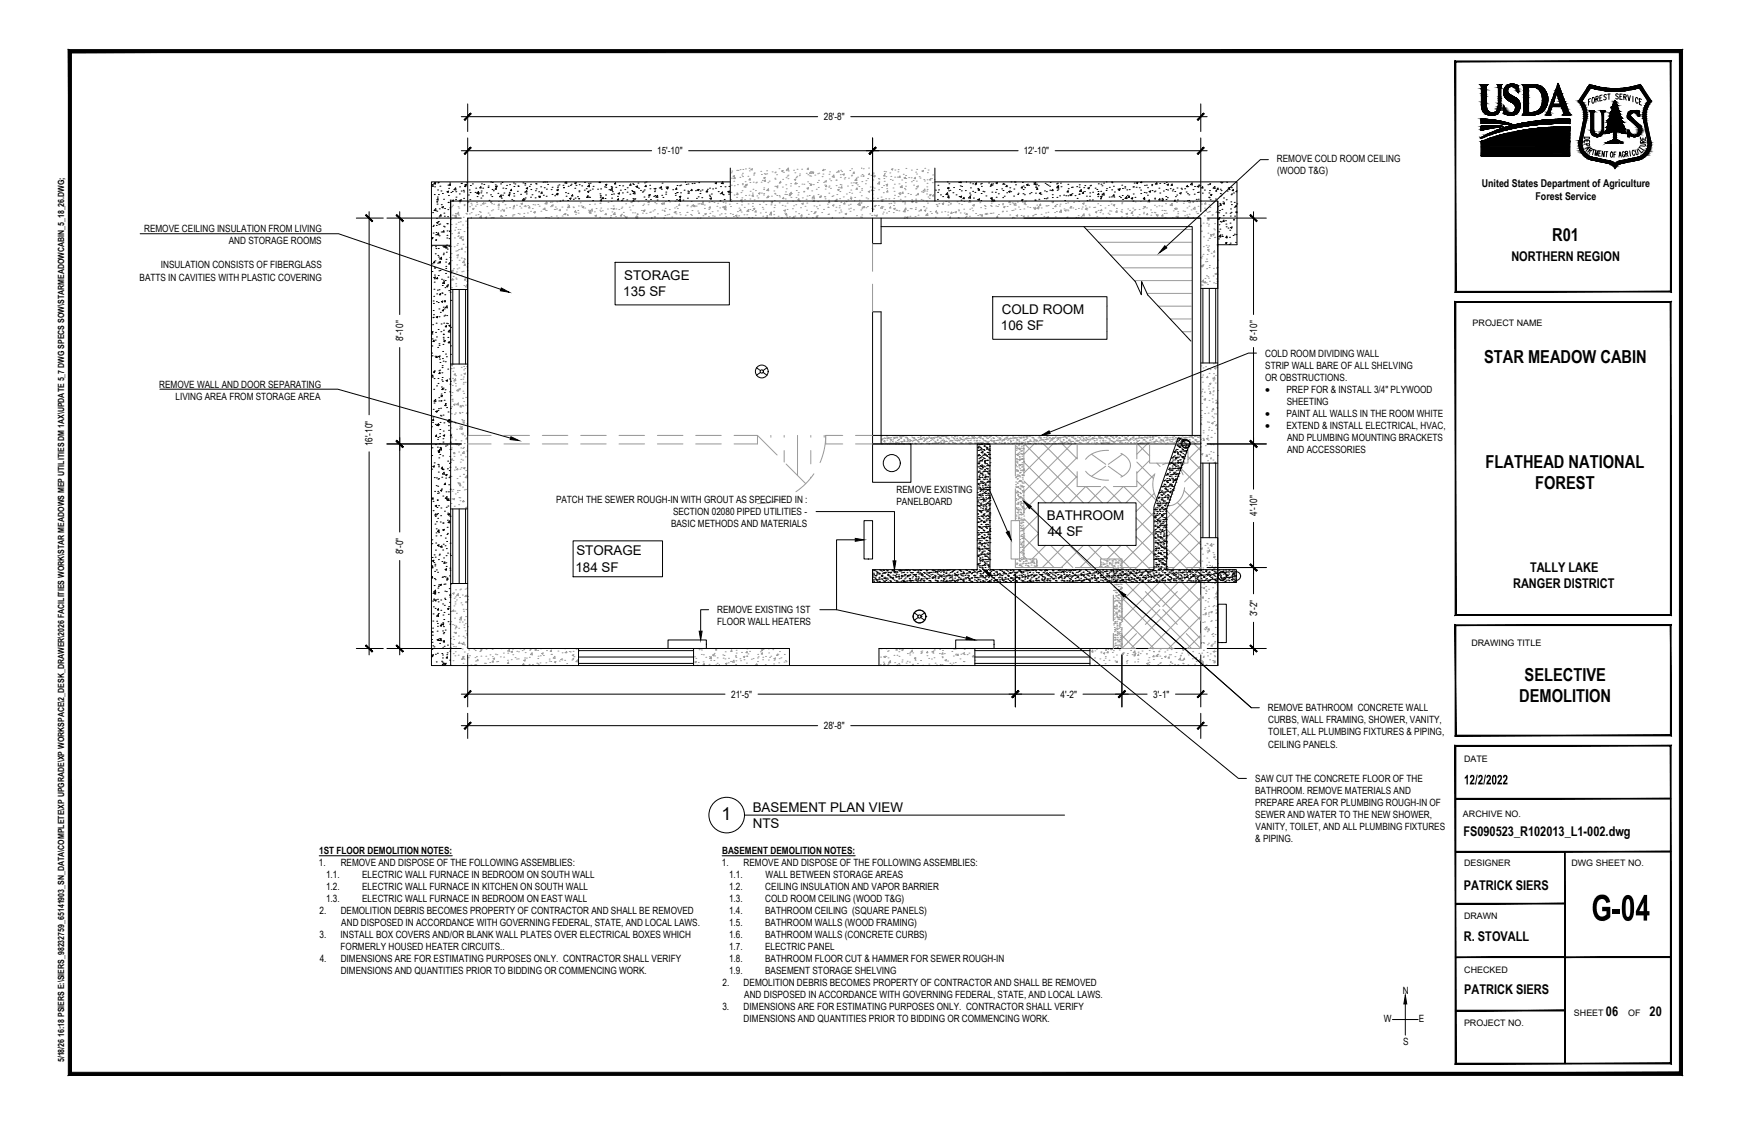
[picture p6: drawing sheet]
<svg xmlns="http://www.w3.org/2000/svg" width="864mm" height="559mm" viewBox="0 0 864 559" stroke-linecap="round" stroke-linejoin="round" font-family="sans-serif">
<defs><g id="words">
<text font-size="20.3" x="790" y="457">G-04</text>
<g font-size="8.9">
<text x="771" y="120">R01</text>
<text x="737" y="180">STAR MEADOW CABIN</text>
<text x="738" y="232">FLATHEAD NATIONAL</text>
<text x="762" y="243">FOREST</text>
<text x="757" y="338">SELECTIVE</text>
<text x="754" y="349">DEMOLITION</text>
<text x="358" y="407">1</text>
</g>
<text font-size="7.6" x="727" y="390">12/2/2022</text>
<g font-size="6.7">
<text x="751" y="130">NORTHERN REGION</text>
<text x="310" y="139">STORAGE</text>
<text x="310" y="147">135 SF</text>
<text x="497" y="156">COLD ROOM</text>
<text x="497" y="164">106 SF</text>
<text x="520" y="258">BATHROOM</text>
<text x="520" y="266">44 SF</text>
<text x="286" y="276">STORAGE</text>
<text x="286" y="284">184 SF</text>
<text x="760" y="284">TALLY LAKE</text>
<text x="751" y="292">RANGER DISTRICT</text>
<text x="374" y="403">BASEMENT PLAN VIEW</text>
<text x="374" y="411">NTS</text>
<text x="727" y="415">FS090523_R102013_L1-002.dwg</text>
<text x="727" y="442">PATRICK SIERS</text>
<text x="727" y="468">R. STOVALL</text>
<text x="727" y="494">PATRICK SIERS</text>
<text x="798" y="505">06</text>
<text x="819" y="505">20</text>
</g>
<g font-size="5.3">
<text x="736" y="93">United States Department of Agriculture</text>
<text x="763" y="99">Forest Service</text>
<text x="628" y="195">·</text>
<text x="628" y="207">·</text>
<text x="628" y="213">·</text>
</g>
<g font-size="5">
<text x="409" y="60">28'-8&quot;</text>
<text x="326" y="77">15'-10&quot;</text>
<text x="508" y="77">12'-10&quot;</text>
<text x="634" y="81">REMOVE COLD ROOM CEILING</text>
<text x="634" y="87">(WOOD T&amp;G)</text>
<text x="72" y="115">REMOVE CEILING INSULATION FROM LIVING</text>
<text x="114" y="121">AND STORAGE ROOMS</text>
<text x="80" y="133">INSULATION CONSISTS OF FIBERGLASS</text>
<text x="69" y="139">BATTS IN CAVITIES WITH PLASTIC COVERING</text>
<text x="200" y="170" transform="rotate(-90 200 170)">8'-10&quot;</text>
<text x="624" y="170" transform="rotate(-90 624 170)">8'-10&quot;</text>
<text x="628" y="177">COLD ROOM DIVIDING WALL</text>
<text x="628" y="183">STRIP WALL BARE OF ALL SHELVING</text>
<text x="628" y="189">OR OBSTRUCTIONS.</text>
<text x="79" y="193">REMOVE WALL AND DOOR SEPARATING</text>
<text x="639" y="195">PREP FOR &amp; INSTALL 3/4&quot; PLYWOOD</text>
<text x="87" y="199">LIVING AREA FROM STORAGE AREA</text>
<text x="639" y="201">SHEETING</text>
<text x="639" y="207">PAINT ALL WALLS IN THE ROOM WHITE</text>
<text x="639" y="213">EXTEND &amp; INSTALL ELECTRICAL, HVAC,</text>
<text x="185" y="222" transform="rotate(-90 185 222)">16'-10&quot;</text>
<text x="639" y="219">AND PLUMBING MOUNTING BRACKETS</text>
<text x="639" y="225">AND ACCESSORIES</text>
<text x="445" y="245">REMOVE EXISTING</text>
<text x="276" y="250">PATCH THE SEWER ROUGH-IN WITH GROUT AS SPECIFIED IN :</text>
<text x="445" y="251">PANELBOARD</text>
<text x="334" y="256">SECTION 02080 PIPED UTILITIES -</text>
<text x="624" y="256" transform="rotate(-90 624 256)">4'-10&quot;</text>
<text x="333" y="262">BASIC METHODS AND MATERIALS</text>
<text x="200" y="275" transform="rotate(-90 200 275)">8'-0&quot;</text>
<text x="356" y="305">REMOVE EXISTING 1ST</text>
<text x="356" y="311">FLOOR WALL HEATERS</text>
<text x="624" y="306" transform="rotate(-90 624 306)">3'-2&quot;</text>
<text x="363" y="347">21'-5&quot;</text>
<text x="527" y="347">4'-2&quot;</text>
<text x="573" y="347">3'-1&quot;</text>
<text x="630" y="353">REMOVE BATHROOM CONCRETE WALL</text>
<text x="630" y="359">CURBS, WALL FRAMING, SHOWER, VANITY,</text>
<text x="409" y="362">28'-8&quot;</text>
<text x="630" y="365">TOILET, ALL PLUMBING FIXTURES &amp; PIPING,</text>
<text x="630" y="371">CEILING PANELS.</text>
<text x="623" y="388">SAW CUT THE CONCRETE FLOOR OF THE</text>
<text x="623" y="394">BATHROOM. REMOVE MATERIALS AND</text>
<text x="623" y="400">PREPARE AREA FOR PLUMBING ROUGH-IN OF</text>
<text x="623" y="406">SEWER AND WATER TO THE NEW SHOWER,</text>
<text x="624" y="412">VANITY, TOILET, AND ALL PLUMBING FIXTURES</text>
<text x="623" y="418">&amp; PIPING.</text>
<text x="159" y="424">1ST FLOOR DEMOLITION NOTES:</text>
<text x="359" y="424">BASEMENT DEMOLITION NOTES:</text>
<text x="158" y="430">1.</text>
<text x="169" y="430">REMOVE AND DISPOSE OF THE FOLLOWING ASSEMBLIES:</text>
<text x="358" y="430">1.</text>
<text x="369" y="430">REMOVE AND DISPOSE OF THE FOLLOWING ASSEMBLIES:</text>
<text x="162" y="436">1.1.</text>
<text x="180" y="436">ELECTRIC WALL FURNACE IN BEDROOM ON SOUTH WALL</text>
<text x="362" y="436">1.1.</text>
<text x="380" y="436">WALL BETWEEN STORAGE AREAS</text>
<text x="162" y="442">1.2.</text>
<text x="180" y="442">ELECTRIC WALL FURNACE IN KITCHEN ON SOUTH WALL</text>
<text x="362" y="442">1.2.</text>
<text x="380" y="442">CEILING INSULATION AND VAPOR BARRIER</text>
<text x="162" y="448">1.3.</text>
<text x="180" y="448">ELECTRIC WALL FURNACE IN BEDROOM ON EAST WALL</text>
<text x="362" y="448">1.3.</text>
<text x="380" y="448">COLD ROOM CEILING (WOOD T&amp;G)</text>
<text x="159" y="454">2.</text>
<text x="169" y="454">DEMOLITION DEBRIS BECOMES PROPERTY OF CONTRACTOR AND SHALL BE REMOVED</text>
<text x="362" y="454">1.4.</text>
<text x="380" y="454">BATHROOM CEILING (SQUARE PANELS)</text>
<text x="170" y="460">AND DISPOSED IN ACCORDANCE WITH GOVERNING FEDERAL, STATE, AND LOCAL LAWS.</text>
<text x="362" y="460">1.5.</text>
<text x="380" y="460">BATHROOM WALLS (WOOD FRAMING)</text>
<text x="159" y="466">3.</text>
<text x="169" y="466">INSTALL BOX COVERS AND/OR BLANK WALL PLATES OVER ELECTRICAL BOXES WHICH</text>
<text x="362" y="466">1.6.</text>
<text x="380" y="466">BATHROOM WALLS (CONCRETE CURBS)</text>
<text x="169" y="472">FORMERLY HOUSED HEATER CIRCUITS..</text>
<text x="362" y="472">1.7.</text>
<text x="380" y="472">ELECTRIC PANEL</text>
<text x="159" y="478">4.</text>
<text x="169" y="478">DIMENSIONS ARE FOR ESTIMATING PURPOSES ONLY. CONTRACTOR SHALL VERIFY</text>
<text x="362" y="478">1.8.</text>
<text x="380" y="478">BATHROOM FLOOR CUT &amp; HAMMER FOR SEWER ROUGH-IN</text>
<text x="169" y="484">DIMENSIONS AND QUANTITIES PRIOR TO BIDDING OR COMMENCING WORK.</text>
<text x="362" y="484">1.9.</text>
<text x="380" y="484">BASEMENT STORAGE SHELVING</text>
<text x="359" y="490">2.</text>
<text x="369" y="490">DEMOLITION DEBRIS BECOMES PROPERTY OF CONTRACTOR AND SHALL BE REMOVED</text>
<text x="370" y="496">AND DISPOSED IN ACCORDANCE WITH GOVERNING FEDERAL, STATE, AND LOCAL LAWS.</text>
<text x="697" y="494">N</text>
<text x="359" y="502">3.</text>
<text x="369" y="502">DIMENSIONS ARE FOR ESTIMATING PURPOSES ONLY. CONTRACTOR SHALL VERIFY</text>
<text x="369" y="508">DIMENSIONS AND QUANTITIES PRIOR TO BIDDING OR COMMENCING WORK.</text>
<text x="687" y="508">W</text>
<text x="705" y="508">E</text>
<text x="697" y="519">S</text>
</g>
<g font-size="4.4">
<text x="731" y="162">PROJECT NAME</text>
<text x="731" y="321">DRAWING TITLE</text>
<text x="727" y="379">DATE</text>
<text x="727" y="406">ARCHIVE NO.</text>
<text x="727" y="430">DESIGNER</text>
<text x="780" y="430">DWG SHEET NO.</text>
<text x="727" y="456">DRAWN</text>
<text x="727" y="483">CHECKED</text>
<text x="727" y="510">PROJECT NO.</text>
<text x="782" y="505">SHEET</text>
<text x="809" y="505">OF</text>
</g>
<text font-size="4.3" x="32" y="528" transform="rotate(-90 32 528)">5/18/26 16:18 PSIERS E:\SIERS_98232759_65141903_SN_DATA\COMPLETE\XP UPGRADE\XP WORKSPACE\2_DESK_DRAWER\2026 FACILITIES WORK\STAR MEADOWS MEP UTILITIES DM 1AX\UPDATE 5_7 DWG SPECS SOW\STARMEADOWCABIN_5_18_26.DWG;</text>
</g></defs>
<g fill="none" stroke="#999" stroke-width=".5">
<path d="M225 100h.1M233 100v1h-1zM315 100h-1M330 100h.1M335 100h.1M363 99h.1M363 96h.1M363 86h.1M363 92h.1M363 88h.1M363 85h.1M364 88l1-1v1z"/>
<path d="M364 90h.1M365 97h.1M365 92h.1M365 88h.1M365 88v1h-1zM366 98h.1M366 85h.1M366 96h.1M366 92h.1M366 96v1zM367 88h.1M368 84h.1"/>
<path d="M368 99h1l-1 1zM368 96h.1M368 87h.1M368 98h.1M369 95h.1M369 91h.1M369 92h.1M369 86h.1M369 88h.1M369 84h.1M369 93h1v-1v1M370 99h.1"/>
<path d="M370 90h.1M370 84h.1M370 97h.1M370 92h1zM371 88h.1M372 97h.1M372 84h.1M372 85h.1M372 99h.1M372 91h.1M372 89h1h-1zM373 95h.1"/>
<path d="M373 84h1h-1zM374 96h.1M374 98h.1M374 94h.1M374 97h-1zM374 90h.1M374 87h.1M374 86h.1M375 99h.1M375 86h.1M375 95h.1M375 91h.1"/>
<path d="M376 91h.1M376 97h.1M376 98h.1M377 96h.1M378 85h.1M378 91h.1M378 87h.1M378 96h.1M379 90h.1M379 97h.1M379 94h.1M379 88h1v1z"/>
<path d="M379 96h.1M379 93h.1M380 86h.1M380 87h.1M380 89v1zM381 98h.1M381 85h.1M381 86h.1M381 91h.1M382 98h.1M382 97v1h-1zM382 94v1h-1z"/>
<path d="M382 90h.1M383 97h.1M383 85h.1M384 95h.1M385 100h.1M385 96h.1M385 89h.1M385 86h.1M385 93h.1M385 85h.1M386 93v-1v1zM386 87h.1"/>
<path d="M386 97h.1M386 93h.1M387 97h.1M387 84h.1M387 91h.1M387 98h.1M388 90v1h-1zM388 85h1zM389 93h.1M389 89h.1M389 86h.1M389 98v1z"/>
<path d="M390 97h.1M390 99h.1M390 95h.1M390 92h.1M390 88h.1M390 85h.1M390 94h.1M391 97h.1M391 87h.1M391 89h.1M391 83v1h1v-1M391 85h.1"/>
<path d="M392 97h1h-1zM393 92h.1M393 91h.1M393 98h.1M393 96h-1zM393 96h.1M394 100h.1M394 85h.1M394 89h1v1zM395 86h.1M395 91h.1M395 98h.1"/>
<path d="M395 88h.1M395 95h.1M396 91h.1M396 88h.1M396 84h.1M396 97h.1M396 100h.1M396 96h.1M397 93h.1M397 99h-1zM397 87h.1M397 100h.1"/>
<path d="M397 86h.1M398 84h.1M398 91h.1M398 98h.1M399 95h.1M399 92h.1M400 99h.1M400 86h.1M401 93h1l-1 1zM401 97h.1M401 94h.1M401 90h.1"/>
<path d="M401 87h.1M401 83v1zM402 91h.1M402 97h.1M402 87h.1M403 88h.1M403 85v1h-1zM403 92h.1M403 91v1h-1zM403 95h.1M403 99h.1M403 85h.1"/>
<path d="M403 86h1zM404 92h.1M404 99h.1M404 97v1h-1zM404 99v1zM405 87h.1M405 94h.1M406 91h.1M406 86h.1M406 97h.1M406 93h.1M406 90h.1"/>
<path d="M407 86h.1M407 98h.1M407 98l1-1v1zM408 97h.1M408 88h.1M409 86h.1M409 84v1h-1zM409 91h.1M409 98h.1M409 84h.1M410 92h.1M410 98h.1"/>
<path d="M410 90h.1M410 99h.1M410 94h.1M410 92l1 1h-1zM411 99h.1M412 93h.1M412 96h.1M412 87h.1M412 92h.1M412 89h.1M412 85h.1M412 94h.1"/>
<path d="M413 90h.1M413 98h.1M414 97h.1M414 88h.1M414 87v1h-1zM415 90h.1M415 89h.1M415 92h.1M415 86h.1M415 99h.1M416 99v1h-1zM416 97h.1"/>
<path d="M416 94h1v1zM416 93h.1M417 85h-1zM417 99h.1M417 95h.1M417 92h.1M417 88h.1M417 87h.1M417 85h.1M418 92h.1M418 85h.1M418 93h.1"/>
<path d="M419 87v-1v1zM419 98h.1M419 89h.1M420 88h.1M420 96h.1M421 92h.1M421 99h.1M421 88h.1M422 96h.1M422 85h.1M422 99l1-1v1zM422 98h.1"/>
<path d="M423 94h.1M423 91h.1M423 87h.1M423 84h.1M423 96h.1M423 92h.1M424 91h.1M424 85v1zM424 100h.1M424 98h.1M425 91h1h-1zM425 88h.1"/>
<path d="M425 89l1 1h-1zM426 93v1h-1zM426 92h.1M426 88h.1M427 93h.1M427 99h.1M427 95h.1M428 87h.1M428 97h.1M428 83h.1M428 94h.1M428 95h.1"/>
<path d="M428 90h.1M429 88h.1M429 87h.1M429 84h.1M430 91h.1M430 90h.1M430 98h.1M431 89h.1M431 99h.1M431 95h1v1zM431 83h.1M432 86v1h-1z"/>
<path d="M432 93h.1M432 100h.1M433 87h.1M433 100h.1M433 94v1zM433 96h.1M433 93h.1M433 89h.1M434 98h.1M434 86h.1M434 100h.1M434 95h.1"/>
<path d="M434 88l1-1-1 1zM434 93h.1M434 88h.1M436 99h.1M436 89h.1M436 94h.1M436 90h.1M437 90v1h-1zM438 99v1zM438 98h.1M438 93h.1M438 100h.1"/>
<path d="M439 99h.1M439 96h.1M439 92h.1M439 89h.1M439 85h.1M439 90h.1M439 86h.1M439 87h.1M440 99h.1M440 85h.1M440 88h.1M440 92l1-1v1z"/>
<path d="M440 92h.1M440 94h.1M441 95h-1zM441 99h.1M442 86h.1M442 89h.1M442 88h.1M443 84h.1M443 90h.1M443 93h.1M444 99h.1M444 95h.1"/>
<path d="M444 92h.1M444 97h.1M444 88h.1M444 84h.1M446 88h.1M446 85h.1M446 98h.1M446 84h.1M446 96h1zM446 91h.1M447 97h.1M447 87v1h-1z"/>
<path d="M447 93h.1M447 99h.1M448 89h.1M448 92v1h-1zM448 95l1 1h-1zM449 100h.1M449 87h.1M449 88h1l-1 1zM449 94h.1M449 98h.1M450 91h.1M450 92h.1"/>
<path d="M450 87h.1M450 89h.1M450 84h.1M451 96h.1M451 88h.1M452 97h.1M452 88h.1M453 84h.1M453 90h.1M453 99h.1M454 92h.1M455 88v1h-1z"/>
<path d="M455 99h.1M455 86h.1M455 94h.1M455 97h.1M455 93h.1M455 90h.1M455 84h.1M455 93l1-1v1zM456 96v1h-1zM456 88h.1M457 88h.1M457 99h.1"/>
<path d="M458 95h.1M458 85h1h-1zM458 96h.1M458 99h.1M459 89h.1M459 90h.1M459 84h.1M459 94v1h-1zM460 100h.1M460 96h.1M460 95h.1M460 93h.1"/>
<path d="M460 91h.1M460 89h.1M460 94h.1M461 86h.1M461 98h.1M461 84h.1M461 99h.1M462 97h.1M462 89h.1M463 89h.1M463 91h.1M463 87h.1"/>
<path d="M464 97h-1zM464 100h.1M464 94h.1M464 89h.1M470 100h.1M493 100h.1M494 100h.1M509 100h.1M566 100h.1M570 100h1M583 100h1M224 115h.1"/>
<path d="M224 109h.1M224 112h.1M224 116h.1M224 103h.1M225 107h.1M225 102h.1M226 118h.1M226 107v1zM226 114h.1M226 106h.1M226 113h.1M226 111h.1"/>
<path d="M227 107v1h-1zM227 117h.1M227 114h.1M227 103h.1M228 110h.1M228 117h.1M228 105v1h-1l1-1M228 107h.1M228 103h.1M228 115v1h-1zM228 101h.1M228 114h.1"/>
<path d="M229 110h.1M229 117v1h-1zM229 119h1zM230 118h.1M230 112h.1M230 108h.1M230 102h.1M230 115h.1M231 110h.1M231 106h.1M232 106h.1M232 113h.1"/>
<path d="M232 111v1M233 106h.1M233 103h.1M234 108h.1M234 101h.1M234 106h.1M234 102h.1M235 104v-1v1zM236 102h.1M236 107h.1M237 101h.1M237 107h.1"/>
<path d="M238 105h.1M239 105h.1M239 102h.1M239 107v1h-1zM240 101h.1M241 101h.1M241 108h1h-1zM242 103h.1M242 106h.1M243 107h.1M244 100v1zM244 108h.1"/>
<path d="M244 105h.1M244 101h.1M245 108h.1M245 104h.1M245 101h.1M247 104h.1M247 103h.1M247 100h.1M248 101v1h-1zM249 108h.1M249 105h.1M249 107h.1"/>
<path d="M249 104h.1M249 100h.1M250 105l1-1-1 1zM251 102h.1M251 107h.1M251 103h.1M253 103h.1M254 107h.1M255 107h.1M255 104h.1M255 103h.1M255 102l1 1h-1z"/>
<path d="M256 102h.1M257 106h.1M258 106h.1M258 102h.1M259 103h.1M259 101v1zM260 108h.1M260 106h.1M260 102h.1M261 102h.1M261 103h.1M262 106h.1"/>
<path d="M262 102h.1M263 103h.1M263 105h.1M264 104h.1M265 102h.1M265 105h1v1zM265 105h.1M266 102h.1M266 108h.1M267 102h.1M268 102h.1M269 105h.1"/>
<path d="M270 104h.1M271 103v1h-1zM271 108h.1M271 105h.1M271 101h.1M271 100l1 1h-1zM272 108h.1M273 101h.1M273 103h.1M274 108h.1M274 102h1h-1zM274 100h.1"/>
<path d="M275 104h.1M276 104h.1M276 103h.1M276 107h.1M277 100h.1M277 108h.1M278 104v1zM279 103h.1M279 107h.1M280 107h.1M280 106h1v1zM281 104h.1"/>
<path d="M282 107h.1M282 103h.1M282 102h.1M283 102v1h-1zM285 103h.1M286 105h-1zM286 106h.1M286 105h.1M287 105h.1M287 106h.1M287 102h.1M288 101h.1"/>
<path d="M289 102h.1M289 103h1zM290 103h.1M292 104h.1M292 106h.1M293 105h.1M293 102h.1M293 105v1zM294 104v1h-1zM295 105h.1M295 101h.1M295 107h1v1z"/>
<path d="M296 104h.1M298 108h.1M298 104h.1M298 101h.1M298 105h.1M298 103h.1M299 105h.1M301 106v1h-1zM302 104h.1M302 101h.1M303 108h.1M303 107h.1"/>
<path d="M303 104h.1M304 100h.1M304 105h.1M304 104l1-1v1zM305 102h.1M305 106v1v-1zM306 108h.1M306 104h.1M307 104h.1M308 103h.1M309 107h-1zM309 106h.1"/>
<path d="M309 103h.1M310 105h.1M310 107h.1M310 108h.1M311 101h.1M311 108h.1M312 103h.1M313 104h.1M313 100h1v1zM314 106h.1M314 102h.1M315 106h.1"/>
<path d="M316 107v1zM316 106h.1M316 107h.1M317 108h-1l1-1v1M317 100h.1M319 105h.1M319 106h.1M319 102h.1M320 105h.1M320 105v-1v1zM320 101h.1M321 106h.1"/>
<path d="M322 102h.1M322 100v1zM323 105h.1M323 108h1M324 105h.1M325 108h.1M325 104h.1M325 101h.1M326 101h.1M326 106h.1M328 101h1v1zM329 104h.1"/>
<path d="M330 108h.1M330 104h.1M330 101h-1zM330 105h.1M330 107h.1M331 107h.1M332 106h.1M332 104h.1M333 100h.1M334 108h.1M335 105h1l-1 1zM335 103h.1"/>
<path d="M336 105h.1M336 106h.1M336 103h.1M336 104h.1M337 101l1 1h-1zM337 106h.1M338 107h.1M340 107h.1M341 102h.1M341 105h.1M343 107h.1M343 103h.1"/>
<path d="M343 100h.1M344 105h.1M344 102h.1M345 102v1zM346 102h.1M346 108h.1M346 105h.1M347 101h.1M347 106h.1M348 108h.1M349 100h.1M349 107h.1"/>
<path d="M349 101v1l-1-1zM350 102h.1M350 104h.1M350 106h1v1zM352 108h.1M352 104h.1M352 100h.1M353 106h.1M353 103h-1zM353 100h.1M354 105h.1M354 107h.1"/>
<path d="M355 101h.1M355 107h.1M356 102h.1M356 105h.1M356 101h.1M357 107h.1M357 103h.1M358 106h.1M359 103h1h-1zM359 101h.1M360 106h.1M360 101h.1"/>
<path d="M360 103v1zM360 104h.1M360 108h.1M360 102l1 1h-1zM362 101h.1M363 106h.1M363 103h.1M363 100h.1M364 106h.1M364 108h.1M365 107h1zM366 101h.1"/>
<path d="M366 108h.1M366 105h.1M367 107h.1M367 103h.1M368 104v1h-1zM368 105h.1M368 102h.1M368 100h.1M369 107h.1M370 103h.1M371 107h.1M372 101h.1"/>
<path d="M372 108h.1M372 104v1h-1zM372 104h.1M373 108h.1M374 105h.1M374 102h.1M374 101h.1M374 104l1-1v1zM375 107h.1M375 105h1h-1zM377 102h.1M378 106h.1"/>
<path d="M379 103h.1M379 107h.1M379 104h.1M379 100h.1M380 105h.1M380 102h.1M380 108h1zM381 107h.1M383 102h.1M383 101h.1M383 100h1v1zM383 106v1h-1z"/>
<path d="M383 105v1zM384 105h.1M384 107h.1M384 108h.1M384 103h.1M385 102h.1M386 107h.1M387 101h.1M388 108h.1M388 102h.1M389 105l1-1v1zM390 106h.1"/>
<path d="M390 102h.1M390 107h.1M391 106v1h-1zM391 108h.1M391 104h.1M391 101h.1M392 108h.1M394 104h.1M394 108h.1M394 102h.1M395 107h.1M395 105h.1"/>
<path d="M395 102h.1M397 106h.1M398 103h.1M398 108h.1M398 101h1v1zM398 107h.1M400 102h.1M400 108h.1M401 104h.1M401 101h.1M401 106h.1M403 105h.1"/>
<path d="M403 108h.1M404 106h.1M404 102h.1M405 105v1zM405 107h.1M405 103h.1M406 107v1h-1zM406 107h.1M406 104h.1M406 100h.1M407 102h.1M408 106h.1"/>
<path d="M409 104h.1M411 101h.1M411 103h.1M411 107h.1M412 106h.1M412 100v1h-1zM413 108h.1M413 102h1zM415 105h.1M415 103h.1M417 106h.1M417 103h.1"/>
<path d="M417 102h.1M417 104h.1M418 101h.1M418 105h.1M419 108h.1M419 101h1h-1zM420 106v1zM420 100h.1M421 102h.1M421 104h.1M422 105h.1M422 101h.1"/>
<path d="M422 103h.1M424 104h.1M425 107h.1M427 101v1h-1zM427 101v1zM427 108h.1M427 104h.1M427 101h.1M428 101h.1M428 108h.1M428 107h.1M428 104h.1"/>
<path d="M428 103h.1M429 103h.1M430 103h.1M431 103h.1M432 106h.1M433 107h.1M433 104h.1M434 104h.1M434 107h.1M435 102v1h-1zM435 102h.1M435 107h1h-1z"/>
<path d="M436 102h.1M438 103v1l-1-1zM438 106h.1M438 103h.1M439 105h.1M439 104h.1M440 106h.1M441 105h.1M441 101h.1M442 103h.1M442 101h.1M444 106h.1"/>
<path d="M444 100h.1M444 102h.1M444 104l1-1-1 1zM444 101h.1M445 104h.1M446 105h.1M448 100h.1M449 108h.1M449 105h.1M449 101h.1M449 104v1zM450 103v1h-1z"/>
<path d="M450 108h1zM451 105h.1M452 107h.1M452 104h.1M453 104h.1M453 100v1zM454 108h.1M455 104h.1M455 103h.1M455 101h.1M456 107h.1M456 105h.1"/>
<path d="M457 104l1 1h-1zM459 103h.1M459 105l1-1v1zM460 107h.1M460 103h.1M461 101h.1M461 106v1h-1zM462 105h.1M463 106h.1M464 108h.1M465 102h.1M465 105h.1"/>
<path d="M465 106h.1M465 103h.1M466 101h.1M468 105h.1M468 101h1h-1zM468 101h.1M469 105h.1M471 107h.1M471 105h.1M471 102h.1M471 100h.1M471 108h1"/>
<path d="M472 101h.1M473 105v1h-1zM473 106h.1M474 105h1v1zM475 100h.1M476 108h.1M476 104h.1M476 105h.1M476 101h.1M477 106h.1M478 102h.1M479 104h.1"/>
<path d="M479 100h.1M479 106h.1M479 108h.1M480 108h.1M480 106v1zM481 100h.1M481 107h.1M482 104h.1M482 100h.1M483 103h.1M483 105h.1M483 102h1z"/>
<path d="M483 102h.1M485 106h.1M486 107h.1M487 101h.1M487 107h.1M487 103h.1M488 107h-1zM489 102h.1M489 106h.1M489 104h.1M489 103h.1M489 106h1v1z"/>
<path d="M490 106h.1M492 106h.1M492 102h.1M492 101h.1M493 106h.1M494 102h.1M495 103h.1M495 107l1 1h-1zM496 107h.1M496 102h.1M498 105h.1M498 102h.1"/>
<path d="M498 101h.1M498 103h1zM500 105h.1M500 103h.1M501 107h.1M502 102h.1M502 100v1h-1zM502 105h.1M503 101h.1M503 108h.1M503 104h.1M504 101h.1"/>
<path d="M504 108h.1M504 104h.1M504 101l1 1h-1zM505 107h.1M505 100h.1M506 103h.1M506 104h.1M507 107h.1M508 100h.1M508 108h.1M508 107h.1M508 104h.1"/>
<path d="M509 101h.1M509 102h.1M510 103h.1M510 107h.1M511 103h.1M513 107h.1M513 103h.1M514 104v-1v1zM514 107h.1M514 103h.1M514 106h.1M515 102h.1"/>
<path d="M516 103v1h-1zM516 103h.1M516 102h.1M517 101v1h-1zM517 106h.1M517 103h.1M518 108h.1M519 106h.1M519 102h.1M520 102h.1M520 108h1h-1zM520 105h.1"/>
<path d="M521 102h.1M522 100h1v1zM523 101h.1M523 104h.1M524 106h.1M524 108h.1M524 102v1zM525 105h.1M525 102h.1M526 102h.1M526 105h.1M526 101h.1"/>
<path d="M527 104h.1M527 104v1h-1zM528 104h.1M529 105l1-1-1 1zM529 101h.1M530 108h.1M530 104h.1M530 101h.1M530 105h.1M532 103h.1M532 103h-1zM533 103h.1"/>
<path d="M533 101h.1M534 104h.1M534 108h.1M535 108h.1M535 107h.1M536 104h.1M536 100h.1M537 108h.1M537 104h.1M537 103h.1M538 101h.1M538 106v1z"/>
<path d="M539 102h.1M539 103l1 1h-1zM540 114h52M540 103h.1M540 104h.1M541 106h.1M541 103h.1M541 107h.1M543 103h.1M544 103h.1M544 105h1l-1 1zM545 108h.1"/>
<path d="M545 101h.1M545 104h.1M546 106h.1M546 102h.1M547 104v1zM548 106h.1M549 103h.1M549 108h1M550 106h.1M550 102h.1M551 106h.1M551 105h.1"/>
<path d="M551 100h.1M552 105h.1M552 101h.1M553 102h1h-1zM553 102h.1M554 105h.1M554 104h.1M555 105h-1zM557 105h.1M557 108h.1M557 104h.1M557 101h.1"/>
<path d="M559 106h1v1zM560 108h.1M560 104h.1M561 108h.1M561 104h.1M562 105v1zM562 105h.1M562 107h.1M563 103h.1M563 104h.1M564 104h.1M564 100h.1"/>
<path d="M565 108h.1M566 104h.1M566 107h.1M568 104h.1M568 106h.1M568 105h.1M568 103h.1M568 103h1zM569 103h.1M570 106v1h-1zM571 104h.1M572 107h.1"/>
<path d="M572 106h.1M573 105h.1M573 102h.1M574 106h.1M574 107h.1M574 103h.1M574 107h1zM576 102h.1M577 102h.1M577 104h.1M577 107h1h-1zM578 105h.1"/>
<path d="M578 106h.1M579 108h.1M579 105h.1M579 101h.1M579 106h.1M581 102h.1M582 101h.1M582 101v1h-1zM582 108h.1M583 105h.1M583 104l1-1v1zM584 107h.1"/>
<path d="M584 104h.1M584 100h.1M584 103h.1M585 105h.1M585 106h.1M585 107v1zM587 105h.1M588 101h.1M588 100h.1M588 105h.1M588 107h.1M589 107h.1"/>
<path d="M589 103h.1M590 108h.1M590 101h.1M590 102h.1M591 106h.1M591 100v1zM592 104h.1M592 100h1v1zM592 108h1M593 103l1 1h-1zM594 105h.1M594 100h.1"/>
<path d="M594 106h.1M595 106h.1M595 102h.1M595 108h.1M596 107h.1M596 112h.1M596 115h.1M597 115h.1M597 101h.1M597 111h.1M598 118h.1M598 107h.1"/>
<path d="M598 103h.1M598 104h1v1zM599 101h-1zM599 111h.1M600 105h.1M600 119h.1M600 116h.1M600 112h.1M600 109h.1M600 111h.1M600 102h.1M600 118h.1"/>
<path d="M601 118h.1M601 105h.1M601 103h.1M601 116h.1M602 117h-1zM602 100h.1M602 107h.1M602 116h1v1zM603 114h.1M603 100h.1M603 118h.1M603 111h.1"/>
<path d="M605 105h.1M605 105l-1 1h1M224 136h.1M224 122h.1M224 126h.1M224 129h.1M224 134h1v1zM225 138v1h-1zM225 139h.1M225 137h.1M225 133h.1M226 123h.1"/>
<path d="M226 138h.1M226 125h.1M227 139h.1M227 135h.1M227 132h.1M227 122h.1M227 127h1h-1zM227 128h.1M227 134h.1M227 125h.1M227 121h.1M228 124h.1"/>
<path d="M228 133h.1M228 129h.1M229 128h.1M229 137h.1M229 135h.1M229 123l1 1h-1zM230 135h.1M230 121h.1M230 128h.1M231 130v1l-1-1zM231 139h.1M231 129h.1"/>
<path d="M231 139v-1v1zM231 125h.1M231 131v1h-1zM231 123h.1M232 133h.1M232 138h.1M232 134h.1M232 131h.1M232 139v1M546 120h46M551 127h41M557 133h35"/>
<path d="M563 139h29M596 128h.1M597 128h.1M597 127h.1M597 132v1l-1-1zM597 132h1zM597 126h.1M598 123h.1M598 139v1h-1zM598 138h.1M598 140l1 1-1-1zM599 130h.1"/>
<path d="M599 122h.1M599 137h.1M599 129h.1M599 133h.1M599 126h.1M600 123h.1M600 124h.1M600 137h.1M600 138h.1M600 125h.1M600 122h.1M600 133h.1"/>
<path d="M601 132h.1M601 140h.1M601 126h.1M602 137h.1M603 128h.1M603 133h.1M603 127h.1M603 125h.1M603 136h1zM604 139h.1M604 122h.1M604 140h.1"/>
<path d="M604 136h.1M605 133h.1M605 133h-1zM605 122h.1M605 129h.1M224 143h.1M226 141h.1M226 142h.1M230 142h.1M232 141h.1M232 142v1l-1-1zM550 158h.1"/>
<path d="M550 152h.1M567 146h.1M570 146h22M575 152h17M581 158h11M596 142h.1M597 142h.1M599 140h.1M600 141h.1M603 141h.1M604 141h.1M550 165h.1"/>
<path d="M587 165h4M224 196h.1M224 181h1v1zM224 183h.1M224 199h.1M224 195h.1M225 198h.1M225 191h.1M225 199h.1M225 188h.1M225 184h.1M225 181h.1"/>
<path d="M225 183h.1M225 190h.1M226 186h.1M226 190h.1M226 192h.1M226 188v1h-1zM226 187h.1M227 194h.1M227 194h1h-1zM228 193h1l-1 1zM229 188h.1M229 186h.1"/>
<path d="M229 182h.1M230 198h.1M230 194h.1M230 188h.1M230 191h.1M230 187h.1M230 190h.1M230 184h.1M230 195h.1M230 199h.1M230 182h.1M230 186l1-1v1z"/>
<path d="M231 183h.1M231 190h.1M231 197h.1M232 182h.1M596 195h.1M596 182h.1M597 188h.1M597 194h.1M597 197h.1M597 187h.1M597 193h.1M597 190h.1"/>
<path d="M597 186h.1M597 183h.1M598 199h.1M598 198h1v1zM598 195h.1M599 182h.1M600 187v1h-1zM600 183h.1M600 192h.1M600 193h.1M600 199h.1M600 185h.1"/>
<path d="M601 191v-1v1zM601 194h.1M601 191h.1M601 184h.1M601 195v1zM602 198h.1M602 200h.1M602 188h.1M602 196h.1M602 193h.1M602 195h.1M603 189h.1"/>
<path d="M603 194h.1M603 181h.1M603 186h.1M603 182h.1M603 183h1zM603 187v1h-1zM604 190h.1M604 186h.1M604 199h.1M604 182h.1M605 199v1h-1zM605 194h.1"/>
<path d="M224 213h.1M224 209h.1M224 217h.1M224 216h.1M224 210h.1M224 206h.1M224 202h.1M225 201h1zM226 210h.1M226 206h.1M226 219h.1M226 205h.1"/>
<path d="M227 213h.1M227 201h.1M228 200v1h-1zM228 205h.1M228 212h.1M228 202h.1M229 219h.1M229 202h-1zM229 213h1zM229 212v1h-1zM229 215h.1M229 212h.1"/>
<path d="M229 208h.1M229 205h.1M230 209h.1M230 201h.1M230 216h.1M230 215h.1M230 202h.1M230 209l1 1h-1zM231 217h.1M231 201h.1M232 211h.1M232 217v1h-1z"/>
<path d="M232 205v1v-1M232 216h12M250 216h13M269 216h13M288 216h13M307 216h13M326 216h13M345 216h13M365 216h11M376 216l10 10M376 216v5h-11M383 216v1"/>
<path d="M389 216v1M396 216v20M403 216v1M409 216v1M438 217h.1M438 219h.1M438 218h.1M439 218h.1M439 219h.1M439 220h.1M440 218h.1M440 216h.1"/>
<path d="M440 217h.1M440 219h.1M441 218h.1M441 217h.1M442 218h.1M442 217h.1M442 220h.1M442 219h.1M443 219h.1M443 216h.1M443 218h.1M444 218h.1"/>
<path d="M444 217h.1M444 216h.1M445 218h.1M445 220h.1M445 217h.1M446 219h.1M446 216h.1M446 218h.1M446 220h.1M447 217h.1M447 218h.1M447 219h.1"/>
<path d="M448 219h.1M448 217h.1M448 216h.1M449 217h.1M449 216h.1M449 218h.1M449 219h.1M450 216h.1M450 217h.1M450 219h.1M451 218h.1M451 219h.1"/>
<path d="M451 216h.1M452 216h.1M452 218h.1M452 219h.1M453 216h.1M453 217h.1M453 219h.1M454 217h.1M454 219h.1M454 218h.1M455 219h.1M455 218h.1"/>
<path d="M456 217h.1M456 219h.1M456 220h.1M456 218h.1M457 218h.1M457 217h.1M457 216h.1M458 218h.1M459 217h.1M459 219h.1M459 218h.1M460 218h.1"/>
<path d="M460 217h.1M460 220h.1M461 217h.1M461 219h.1M462 218h.1M462 219h.1M463 218h.1M463 217h.1M463 219h.1M464 218h.1M464 217h.1M464 219h.1"/>
<path d="M464 220h.1M465 220h.1M465 217h.1M465 219h.1M465 218h.1M466 217h.1M466 220h.1M467 218h.1M467 217h.1M467 219h.1M467 220h.1M468 217h.1"/>
<path d="M468 219h.1M468 218h.1M469 219h.1M469 220h.1M469 217h.1M470 217h.1M470 219h.1M470 218h.1M470 216h.1M471 218h.1M471 216h.1M471 219h.1"/>
<path d="M472 216h.1M472 219h.1M472 217h.1M473 219h.1M473 220h.1M473 217h.1M474 218h.1M474 217h.1M474 219h.1M475 219h.1M475 218h.1M475 217h.1"/>
<path d="M476 219h.1M477 217h.1M477 218h.1M477 220h.1M478 218h.1M478 217h.1M478 219h.1M479 218h.1M479 219h.1M479 220h.1M480 218h.1M480 217h.1"/>
<path d="M480 219h.1M481 218h.1M481 217h.1M481 219h.1M481 220h.1M482 219h.1M482 218h.1M482 217h.1M483 217h.1M483 218h.1M484 217h.1M484 218h.1"/>
<path d="M484 219h.1M485 219h.1M485 218h.1M485 220h.1M486 217h.1M486 220h.1M486 219h.1M487 220h.1M487 217h.1M487 218h.1M488 218h.1M488 220h.1"/>
<path d="M488 219h.1M488 217h.1M489 219h.1M489 217h.1M490 217h.1M490 220h.1M490 219h.1M490 218h.1M491 220h.1M491 219h.1M491 217h.1M491 216h.1"/>
<path d="M492 219h.1M492 217h.1M492 216h.1M492 218h.1M493 219h.1M493 217h.1M493 218h.1M493 220h.1M494 219h.1M494 216h.1M495 217h.1M495 219h.1"/>
<path d="M496 219h.1M496 218h.1M496 220h.1M496 217h.1M497 219h.1M497 218h.1M497 217h.1M498 219h.1M498 218h.1M499 218h.1M499 220h.1M500 217h.1"/>
<path d="M500 218h.1M500 219h.1M501 218h.1M502 218h.1M502 219h.1M502 220h.1M503 217h.1M503 216h.1M503 219h.1M503 218h.1M504 218h.1M504 217h.1"/>
<path d="M504 220h.1M505 218h.1M505 219h.1M505 217h.1M506 217h.1M506 219h.1M507 217h.1M507 218h.1M507 216h.1M507 220h.1M508 220h.1M508 217h.1"/>
<path d="M508 219h.1M509 216h.1M509 219h.1M509 220h.1M509 218h.1M509 217h.1M510 218h.1M510 217h.1M510 220h.1M510 219h.1M511 217h.1M511 219h.1"/>
<path d="M511 216h.1M512 219h.1M512 216h.1M512 217h.1M513 217h.1M513 219h.1M513 216h.1M513 218h.1M514 219h.1M514 216h.1M514 218h.1M515 219h.1"/>
<path d="M515 217h.1M516 219h.1M516 216h.1M516 217h.1M517 218h.1M517 217h.1M517 219h.1M517 216h.1M518 219h.1M518 218h.1M518 217h.1M519 219h.1"/>
<path d="M519 218h.1M519 220h.1M519 217h.1M520 216h.1M520 218h.1M520 217h.1M521 218h.1M521 217h.1M521 219h.1M522 218h.1M522 219h.1M523 217h.1"/>
<path d="M523 218h.1M523 220h.1M524 217h.1M524 219h.1M525 218h.1M525 219h.1M525 217h.1M526 217h.1M526 219h.1M526 218h.1M527 217h.1M527 219h.1"/>
<path d="M527 220h.1M528 220h.1M528 218h.1M528 219h.1M528 217h.1M529 217h.1M529 220h.1M529 218h.1M529 219h.1M530 218h.1M530 220h.1M530 217h.1"/>
<path d="M531 219h.1M531 218h.1M531 217h.1M532 220h.1M532 217h.1M532 219h.1M533 217h.1M533 219h.1M533 218h.1M533 216h.1M533 220h.1M534 218h.1"/>
<path d="M534 216h.1M534 219h.1M535 219h.1M535 217h.1M536 219h.1M536 217h.1M536 220h.1M536 218h.1M537 220h.1M537 217h.1M537 219h.1M538 219h.1"/>
<path d="M538 217h.1M538 218h.1M539 219h.1M539 217h.1M539 218h.1M540 218h.1M540 220h.1M540 217h.1M541 219h.1M541 217h.1M541 218h.1M542 218h.1"/>
<path d="M542 217h.1M543 218h.1M543 220h.1M543 217h.1M543 219h.1M544 218h.1M544 220h.1M544 219h.1M545 220h.1M545 218h.1M545 217h.1M546 218h.1"/>
<path d="M546 217h.1M546 219h.1M547 218h.1M547 220h.1M547 217h.1M548 218h.1M548 219h.1M548 220h.1M548 217h.1M549 220h.1M549 217h.1M549 219h.1"/>
<path d="M549 218h.1M550 217h.1M550 220h.1M550 218h.1M551 218h.1M551 220h.1M551 219h.1M551 217h.1M552 217h.1M552 219h.1M553 217h.1M553 218h.1"/>
<path d="M553 219h.1M553 220h.1M554 219h.1M554 217h.1M554 216h.1M555 216h.1M555 218h.1M555 219h.1M556 217h.1M556 219h.1M556 218h.1M556 220h.1"/>
<path d="M557 217h.1M557 219h.1M558 219h.1M558 217h.1M559 218h.1M559 220h.1M559 217h.1M560 220h.1M560 217h.1M560 219h.1M561 218h.1M561 219h.1"/>
<path d="M561 220h.1M562 218h.1M562 217h.1M563 218h.1M563 217h.1M563 219h.1M563 220h.1M564 218h.1M564 219h.1M564 220h.1M565 219h.1M565 218h.1"/>
<path d="M565 217h.1M566 219h.1M566 216h.1M566 218h.1M566 220h.1M567 217h.1M567 218h.1M567 220h.1M568 219h.1M568 218h.1M568 217h.1M569 217h.1"/>
<path d="M569 220h.1M569 219h.1M569 218h.1M570 220h.1M570 218h.1M570 217h.1M570 216h.1M571 217h.1M571 220h.1M571 219h.1M572 220h.1M572 217h.1"/>
<path d="M572 218h.1M573 218h.1M573 220h.1M573 217h.1M573 219h.1M574 217h.1M574 219h.1M574 216h.1M575 219h.1M575 216h.1M575 218h.1M575 217h.1"/>
<path d="M575 220h.1M576 216h.1M576 218h.1M576 219h.1M576 220h.1M577 219h.1M577 216h.1M578 218h.1M578 220h.1M578 216h.1M579 217h.1M579 219h.1"/>
<path d="M579 218h.1M579 216h.1M580 218h.1M580 220h.1M580 217h.1M581 218h.1M581 219h.1M581 217h.1M582 218h.1M582 219h.1M582 220h.1M582 217h.1"/>
<path d="M582 216h.1M583 216h.1M583 220h.1M583 217h.1M583 218h.1M584 217h.1M584 219h.1M584 218h.1M585 218h.1M585 216h.1M585 219h.1M585 217h.1"/>
<path d="M586 218h.1M586 219h.1M586 220h.1M586 217h.1M587 217h.1M587 219h.1M587 218h.1M588 216h.1M588 218h.1M588 217h.1M589 217h.1M589 218h.1"/>
<path d="M590 217h.1M590 216h.1M591 218h.1M591 219h.1M591 217h.1M591 220h.1M592 217h.1M592 220h.1M592 219h.1M592 218h.1M593 220h.1M593 217h.1"/>
<path d="M593 218h.1M593 219h.1M594 219h.1M594 217h.1M595 220h.1M595 219h.1M595 217h.1M596 217h.1M596 218h.1M596 216h.1M596 220h.1M596 210v1"/>
<path d="M596 209h.1M596 206h.1M596 211h.1M597 207h.1M597 204h.1M597 200h.1M597 218h.1M597 215h.1M597 214h.1M598 218v1h-1zM598 205h.1M599 202h.1"/>
<path d="M599 218h1zM600 210h.1M600 216h.1M600 219h.1M600 205h.1M600 214h.1M600 212h.1M601 217h.1M602 214h.1M602 204h.1M602 210h.1M602 210v1z"/>
<path d="M602 207h.1M602 203h.1M603 208h.1M603 203v1l-1-1zM603 209h.1M603 206h.1M603 215h.1M604 206h.1M604 211h.1M604 213h.1M605 202l-1 1h1M224 228h1l-1 1z"/>
<path d="M224 237h.1M224 223h.1M224 222h.1M225 229h.1M225 225h.1M225 227h.1M226 234h.1M226 225h-1zM226 232h.1M226 221l1-1v1zM227 238h.1M227 233h.1"/>
<path d="M227 240h.1M228 221h.1M228 225h.1M228 237h.1M228 233h.1M229 230h.1M229 226h.1M229 223h.1M229 228h.1M229 232h.1M230 229h.1M230 223h.1"/>
<path d="M230 239h.1M230 236h.1M230 233l1-1v1zM230 222h.1M230 224l1 1h-1zM231 220h.1M231 227h.1M231 234h.1M232 224h.1M232 236v1h-1zM232 221h12M250 221h13"/>
<path d="M269 221h13M288 221h13M307 221h13M326 221h13M345 221h13M389 224v6M390 231l10 9M403 224v6M403 237h.1M404 235a33 33 0 0 1-9 9M410 221v-5a33 33 0 0 1-3 14M438 220h.1"/>
<path d="M440 220h.1M441 220h.1M443 220h.1M444 220h.1M448 220h.1M449 220h.1M451 220h.1M452 220h.1M453 220h.1M454 220h.1M455 220h.1M457 220h.1"/>
<path d="M458 220h.1M461 220h.1M463 220h.1M468 220h.1M471 220h.1M474 220h.1M475 220h.1M478 220h.1M481 221h.1M482 220h.1M484 220h.1M494 220h.1"/>
<path d="M497 220h.1M498 220h.1M500 220h.1M501 220h.1M503 220h.1M504 229h.1M504 221v15M504 231h.1M504 237h.1M504 226h.1M504 239h.1M504 234h.1"/>
<path d="M505 222h.1M505 223h.1M505 224h.1M505 226h.1M505 220h.1M505 233h.1M505 228h.1M505 230h.1M505 237h.1M505 232h.1M505 234h.1M505 236h.1"/>
<path d="M505 229h.1M505 238h.1M505 225h.1M506 236h.1M506 223h.1M506 231h.1M506 221h.1M506 239h.1M506 226h.1M506 232h.1M506 225h.1M506 227h.1"/>
<path d="M506 220h.1M506 229h.1M506 228h.1M506 233h.1M506 235h.1M506 237h.1M507 239h.1M507 225h.1M507 224h.1M507 234h.1M507 228h.1M507 235h.1"/>
<path d="M507 223h.1M507 231h.1M507 222h.1M507 232h.1M507 236h.1M507 226h.1M507 240h.1M507 227h.1M508 230h.1M508 236h.1M508 232h.1M508 231h.1"/>
<path d="M508 228h.1M508 237h.1M508 234h.1M508 238h.1M508 223h.1M508 233h.1M508 225h.1M508 221h.1M508 229h.1M508 239l11 11M508 230l21 20M508 240h.1"/>
<path d="M508 221v15M509 221l29 29M511 220h.1M514 221l-6 5M514 220h.1M516 220h.1M517 220h.1M518 221l17 16M520 220h.1M521 220h.1M523 221l-15 14M524 220h.1"/>
<path d="M525 220h.1M526 220h.1M528 221l7 7M531 220h.1M532 221l-24 23M534 220h.1M535 237l-13 13M535 227l-27 27M539 220h.1M542 220h.1M554 220h.1M557 220h.1"/>
<path d="M562 220h.1M565 229l8 9M565 239l31 32M565 221l6 5M565 220h.1M568 220h.1M570 221l-5 5M571 229l-6 6M571 221h19v9h-19zM573 236a13 13 0 0 0 2 12M574 235l-15 15M574 220h.1"/>
<path d="M574 230l2 2M577 220h.1M577 231a7 7 0 0 1 11 5M579 220h.1M579 221h.1M579 230h.1M584 230l12 13M585 220h.1M586 221h.1M587 220h.1M588 230l-2 3M590 227l6 6"/>
<path d="M593 221l3 3M596 222h.1M596 231l-8 8M596 222l-6 6M597 226v-1v1zM599 221h.1M599 226h.1M599 226l1 1h-1zM600 229h.1M600 226h.1M601 221h.1M601 228h.1"/>
<path d="M601 227h.1M601 224h.1M602 228h.1M602 225h.1M602 221h.1M603 230h1h-1M605 226h.1M224 250h.1M224 248h.1M225 244h.1M225 243h.1M225 248h1z"/>
<path d="M226 251h.1M226 245h.1M227 245h.1M227 244h.1M228 240v1zM228 251h.1M228 247h.1M228 244h.1M228 240h.1M228 249h.1M229 241h-1h1M230 242h.1"/>
<path d="M230 249h.1M231 243h.1M231 252h1zM390 247l-1 1a33 33 0 0 1-13 2M502 259h4v19h-4zM504 243v16M504 257h.1M504 241h.1M504 245h.1M504 242h.1M504 248h.1M504 249h.1"/>
<path d="M504 252h.1M505 242h.1M505 245h.1M505 256h.1M505 252h.1M505 250h.1M505 258h.1M505 259h.1M505 253h.1M505 244h.1M505 255h.1M505 240h.1"/>
<path d="M505 251h.1M505 246h.1M505 248h.1M506 258h.1M506 252h.1M506 253h.1M506 242h.1M506 254h.1M506 257h.1M506 256h.1M506 247h.1M506 250h.1"/>
<path d="M506 243h.1M506 245h.1M507 256h.1M507 249h.1M507 241h.1M507 251h.1M507 243h.1M507 254h.1M507 260h.1M507 247h.1M507 245h.1M507 258h.1"/>
<path d="M507 242h.1M507 255h.1M507 250h.1M507 253h.1M507 257h.1M507 259h.1M507 252h.1M508 258h.1M508 244h.1M508 248h.1M508 252h.1M508 242h.1"/>
<path d="M508 255h.1M508 259h.1M508 253h.1M508 260h.1M508 246h.1M508 250h.1M508 254h.1M508 256h.1M508 258l8 7M508 248l8 7M508 243v12M516 256l-8 7"/>
<path d="M539 242l-8 8M539 242l8 8M557 250l-8-8-9 8M558 242l-8 8M558 242l38 38M564 257l25 25M573 245l-9 9M577 250l-13 13M585 250l11 11M588 244l8 8M588 242a9 9 0 0 1-8 9M596 259l-22 23"/>
<path d="M596 250l-32 32M596 241l-39 39M504 278v4h11M505 280h.1M505 278h.1M506 278h.1M506 268h.1M506 274h.1M506 279h.1M506 261h.1M507 269h.1M507 264h.1"/>
<path d="M507 277h.1M507 272h.1M507 270h.1M507 262h.1M507 266h.1M507 274h.1M507 278h.1M507 275h.1M507 261h.1M507 271h.1M507 263h.1M507 265h.1"/>
<path d="M507 268h.1M508 270h.1M508 262h.1M508 272h.1M508 266h.1M508 274h.1M508 273h.1M508 275h.1M508 276h.1M508 278h.1M508 280h.1M508 263h.1"/>
<path d="M508 261h.1M508 267h.1M508 269h.1M508 271h.1M508 277h.1M508 279h.1M508 265h.1M508 262v16h7v4M508 276l2 2M508 267l15 15M509 280h.1M509 279h.1"/>
<path d="M509 278h.1M510 280h.1M510 279h.1M511 280h.1M511 278h.1M512 280h.1M512 279h.1M513 278h.1M513 279h.1M513 280h.1M514 280h.1M515 280h.1"/>
<path d="M515 279h.1M516 265l-8 7M519 271l-6 7M522 271l11 11M529 271l-11 11M531 271l11 11M538 271l-11 11M540 271l7 7M547 279h.1M547 280h.1M547 271l-11 11M548 280h.1"/>
<path d="M548 278h.1M549 278h.1M549 279h.1M550 279h.1M550 271l7 7M551 278h.1M551 280h.1M552 278h.1M552 279h.1M552 280h.1M553 279h.1M553 278h.1"/>
<path d="M554 278h.1M554 280h.1M554 279h.1M555 279h.1M555 280h.1M555 278h.1M556 279h.1M556 278h.1M557 279h.1M557 271l-7 7M557 278l4 4M559 271l11 11"/>
<path d="M564 267l16 15M596 278l-4 4M596 269l-13 13M596 272h1v1zM597 279h.1M597 275h.1M598 271h.1M599 270h.1M599 277h.1M599 274h.1M600 270h.1M600 275h.1"/>
<path d="M600 272h.1M600 279h.1M601 273v1h-1zM601 271h.1M602 270v1h-1zM602 275h.1M602 270h.1M603 277v-1v1zM603 276h.1M604 278h.1M605 280h.1M224 295v1"/>
<path d="M224 295h.1M224 290h.1M225 295l1-1-1 1zM226 297h.1M226 300h.1M226 299h.1M226 296h.1M226 293h.1M227 298h.1M228 295v1h-1zM228 297h.1M228 293h.1"/>
<path d="M229 293h.1M229 299h.1M230 296h.1M231 293h.1M231 299h1zM231 296h1h-1zM231 299h.1M232 296h.1M232 292h.1M232 298h.1M505 282h.1M506 281h.1"/>
<path d="M506 280h.1M507 280h.1M507 281h.1M507 282h.1M508 282h.1M509 281h.1M510 281h.1M511 281h.1M511 282h.1M512 281h.1M513 282h.1M514 281h.1"/>
<path d="M515 281h.1M547 281l-1 1M547 281h.1M549 280h.1M549 281h.1M549 282h.1M550 281h.1M552 281h.1M553 293h.1M553 282v7v-7h-6v-4h10v9M553 296v12M553 299h.1"/>
<path d="M553 282h.1M553 281h.1M553 285h.1M553 292h.1M553 289h.1M553 286h.1M553 297h.1M553 291h.1M554 288h.1M554 292h.1M554 298h.1M554 282h.1"/>
<path d="M554 284h.1M554 286h.1M554 296h.1M554 294h.1M554 290h.1M554 283h.1M554 285h.1M554 293h.1M554 291h.1M555 298h.1M555 282h.1M555 286h.1"/>
<path d="M555 290h.1M555 299h.1M555 297h.1M555 281h.1M555 283h.1M555 285h.1M555 287h.1M555 284h.1M555 288h.1M555 293h.1M555 296h.1M555 289h.1"/>
<path d="M555 295h.1M555 291h.1M556 295h.1M556 297h.1M556 289h.1M556 299h.1M556 285h.1M556 300h.1M556 293h.1M556 296h.1M556 282h.1M556 281h.1"/>
<path d="M556 290h.1M556 298h.1M556 288h.1M556 292h.1M556 280h.1M557 282h.1M557 293h.1M557 284h.1M557 287h.1M557 286h.1M557 288h.1M557 296h.1"/>
<path d="M557 281h.1M557 290h.1M557 292h.1M557 298h.1M557 294h.1M557 285h.1M557 294v12M597 292h.1M597 282h.1M597 296l1 1h-1zM598 292h.1M598 290h.1"/>
<path d="M598 286h.1M599 298h.1M599 286h.1M599 295h.1M599 291h.1M599 293h.1M599 288h.1M599 284h.1M599 294h.1M599 281h.1M600 299h.1M600 286h.1"/>
<path d="M600 297h.1M600 284h1v1zM600 293h.1M601 286h.1M601 282h.1M601 281h.1M602 289h.1M602 281v1zM602 292h.1M602 288h.1M603 297h.1M603 282h.1"/>
<path d="M603 282v1h-1zM604 289v1h-1zM604 296h1l-1 1zM604 298h.1M604 294h.1M604 287h.1M604 291h.1M604 293h.1M605 283h.1M605 294v1h-1zM605 285h.1M605 297v1"/>
<path d="M224 317h.1M224 304h.1M224 309h.1M224 320h.1M225 303h.1M225 310h.1M225 316h.1M225 303v1zM225 318h.1M225 301h.1M225 314h.1M226 311h.1"/>
<path d="M226 307h.1M226 304h.1M226 312h.1M226 314h1l-1 1zM226 314h.1M227 305h.1M227 311v1h-1zM228 316h.1M228 312h.1M228 309h.1M228 319v1zM229 307v-1v1z"/>
<path d="M229 320h.1M229 307v1h-1zM229 300h.1M230 309h.1M230 316h.1M230 303h.1M230 304h.1M230 310h.1M230 319v1zM230 312h.1M231 308h.1M231 317h.1"/>
<path d="M231 313h.1M231 310h.1M231 306h.1M231 303h.1M232 315h.1M232 311h.1M553 315v7M553 310h.1M553 302h.1M553 317h.1M553 304h.1M553 306h.1"/>
<path d="M553 318h.1M553 308h.1M553 312h.1M553 301h.1M553 314h.1M553 313h.1M553 305h.1M553 316h.1M554 307h.1M554 309h.1M554 318h.1M554 301h.1"/>
<path d="M554 315h.1M554 313h.1M554 320h.1M554 310h.1M554 317h.1M554 302h.1M554 319h.1M554 304h.1M554 312h.1M554 305h.1M554 300h.1M554 303h.1"/>
<path d="M555 310h.1M555 306h.1M555 305h.1M555 304h.1M555 318h.1M555 307h.1M555 312h.1M555 311h.1M555 309h.1M555 314h.1M555 316h.1M555 313h.1"/>
<path d="M555 315h.1M555 317h.1M555 319h.1M555 303h.1M555 308h.1M556 303h.1M556 315h.1M556 318h.1M556 307h.1M556 311h.1M556 302h.1M556 304h.1"/>
<path d="M556 319h.1M556 306h.1M556 301h.1M556 310h.1M556 308h.1M556 309h.1M556 312h.1M556 314h.1M556 316h.1M556 320h.1M556 317h.1M557 300h.1"/>
<path d="M557 318h.1M557 302h.1M557 304h.1M557 308h.1M557 313h.1M557 312h.1M557 316h.1M557 320h.1M557 309h.1M557 313v9M596 319h1h-1M597 309h.1"/>
<path d="M597 305h.1M597 319h.1M598 319h.1M598 316h.1M598 312h.1M598 303h.1M598 309h.1M598 305h.1M598 302h.1M598 313h.1M599 312v-1v1zM599 304v1h-1z"/>
<path d="M600 314h.1M600 312h.1M600 305h.1M600 319h.1M600 301h.1M600 306h.1M600 304h.1M600 312l1 1h-1zM601 309h.1M601 304h1zM602 308h.1M602 315h.1"/>
<path d="M602 320h.1M602 301h.1M602 316h.1M603 301h.1M603 319h.1M603 315h.1M604 312h.1M604 308h.1M604 303h.1M604 305h.1M604 301h.1M604 304h.1"/>
<path d="M224 322h.1M225 320h.1M225 328h.1M225 325h.1M225 321h.1M226 326h.1M226 324h.1M226 321h.1M228 325h.1M230 322h.1M230 320h.1M230 327v1l-1-1z"/>
<path d="M230 326v1zM230 329h.1M230 327h.1M231 324h.1M231 320h.1M232 321h.1M232 325h.1M233 327h.1M233 323h.1M233 326h.1M234 330h.1M235 323h.1"/>
<path d="M236 330h.1M236 327h.1M236 323h.1M236 331h1M236 331h.1M236 328h.1M237 326h.1M237 328h.1M238 324h.1M239 323h.1M239 326h.1M241 329h.1"/>
<path d="M241 330h.1M241 326h.1M241 322h.1M242 327h.1M243 329h.1M243 325h.1M244 323h.1M244 326h.1M245 328v1h-1zM245 327h1l-1 1zM246 325h.1M247 329h.1"/>
<path d="M247 325h.1M248 326h.1M249 322h.1M250 324h.1M250 326h.1M252 328h.1M252 324h.1M252 329l1 1-1-1zM253 323v1l-1-1zM254 324l1-1-1 1zM254 328h.1M254 322h.1"/>
<path d="M255 325h.1M256 327h.1M257 327h.1M257 324h.1M259 322h-1M259 323h.1M260 330h.1M260 323h.1M260 328h1zM261 327h.1M261 324h.1M263 330h.1"/>
<path d="M263 326h.1M263 323h.1M264 324v1h-1zM264 330h.1M266 323h.1M266 322v1zM267 329h.1M267 323h.1M267 327h.1M267 330h.1M267 326h.1M267 331h1"/>
<path d="M268 329h.1M268 326h.1M268 322h.1M269 325l1-1v1zM270 326h.1M271 329h.1M271 323h.1M273 327h.1M273 328h.1M274 329h.1M274 325h.1M274 323v1h-1z"/>
<path d="M275 329h1zM276 326v1h-1zM277 323h.1M278 328h.1M279 327h.1M279 328h.1M279 324h.1M280 328h.1M280 322h.1M281 324h.1M281 330h.1M283 324h.1"/>
<path d="M284 328h.1M284 325h1v1zM284 331h.1M284 327h.1M285 324h.1M285 326h.1M286 322h.1M287 328v1h-1zM287 323h.1M345 326h.1M345 329h1zM346 327h.1"/>
<path d="M346 330h.1M347 329h.1M347 323h.1M348 322h.1M348 325h.1M348 323h.1M349 329h.1M349 325h.1M349 330h.1M350 330h-1zM350 326h.1M352 330h.1"/>
<path d="M352 326h.1M353 328h.1M353 326v1h-1zM354 325h.1M354 325h1l-1 1zM355 328h.1M355 325h.1M355 326h.1M355 330h.1M356 322v1h-1zM356 329h.1M356 327h.1"/>
<path d="M357 331h.1M359 325h.1M359 327h.1M360 326h.1M360 327h.1M360 324h.1M360 330l1-1v1zM362 329h.1M362 327h.1M363 329h.1M363 323l1 1h-1zM363 322h.1"/>
<path d="M364 328l1 1h-1zM365 326h.1M365 330h.1M365 327h.1M365 328h.1M366 323h.1M366 324h.1M367 327h.1M368 328h.1M368 324h.1M369 326h1v1zM369 328h.1"/>
<path d="M371 329h.1M371 326h.1M371 322h.1M371 324h-1zM371 325h.1M372 324h.1M373 327h.1M374 327h.1M375 331l1-1v1M375 331h.1M376 331h.1M376 329h.1"/>
<path d="M376 327h.1M376 325h.1M377 326h.1M378 324h.1M378 323h1zM379 324v1h-1zM379 328h.1M379 326h.1M379 323h.1M380 330h.1M380 326h.1M382 322h.1"/>
<path d="M382 328h.1M382 324h.1M382 327h.1M383 326h.1M384 323h.1M384 330h.1M384 327h1zM384 328h.1M386 325v1zM386 325h.1M387 329h.1M387 327h.1"/>
<path d="M387 324h.1M388 327h.1M389 329h.1M389 325h.1M390 328h.1M390 329h.1M437 330h.1M437 326h.1M437 322h1M437 322h.1M438 322h.1M439 329h.1"/>
<path d="M439 326h1l-1 1zM439 330h.1M439 327h.1M440 326h.1M440 322h.1M441 323h.1M441 330h.1M441 327h.1M442 329h.1M442 328v1h-1zM444 326h.1M444 329h.1"/>
<path d="M445 322l1 1h-1zM445 325h.1M446 331h-1M446 330h.1M446 324h.1M446 326h.1M447 331h.1M447 322h.1M448 323h1h-1zM448 329h.1M448 328h.1M450 329h.1"/>
<path d="M450 328h.1M451 325h.1M452 324h.1M452 329h.1M452 325h.1M453 331v-1l1 1M453 323v1zM453 324h.1M454 327h1zM454 327h.1M454 328h.1M456 330h.1"/>
<path d="M457 328h.1M457 325h.1M457 324h.1M458 324h.1M458 323h.1M458 330h.1M460 326h.1M461 324h-1zM461 327h.1M461 330h.1M463 327h.1M463 324h.1"/>
<path d="M463 324l1-1v1zM464 327h.1M464 323h.1M464 322h.1M464 329h.1M465 330h.1M467 325h.1M467 323h.1M467 330h.1M468 330h.1M468 326h.1M468 327h.1"/>
<path d="M468 323h.1M468 324v1zM469 325h.1M469 328h1zM471 328h.1M472 329h.1M473 330h.1M473 324h.1M473 329h.1M473 326h.1M474 322h.1M474 329h.1"/>
<path d="M475 325h.1M475 322h-1M476 325v1h-1zM477 327h.1M477 325h.1M478 331h.1M478 325l1-1v1zM478 329h.1M479 329h.1M479 325h.1M479 323h.1M480 325h.1"/>
<path d="M481 324h.1M483 326h.1M483 326h1h-1zM484 328h.1M542 324h.1M542 328h.1M543 323v1h-1zM543 330h.1M544 327h.1M544 323h.1M545 322h.1M545 329h.1"/>
<path d="M546 327h.1M547 324h.1M548 325l1-1-1 1zM548 328h.1M549 330h.1M549 327h.1M549 326h.1M549 323h.1M550 331h.1M550 323h.1M550 324h.1M551 328h.1"/>
<path d="M552 323h.1M552 322v1l-1-1h1M552 324h.1M553 326h.1M553 323h.1M553 321h.1M554 322h.1M554 328h.1M554 321h.1M554 329l1-1v1zM554 329h.1M554 325h.1"/>
<path d="M555 320h.1M555 322h.1M555 321h.1M556 322h.1M556 323h.1M556 321h.1M557 330h.1M557 327h.1M558 324v1h-1zM558 324h.1M559 322h.1M559 329h.1"/>
<path d="M560 326h.1M560 328h.1M560 325h.1M561 323h.1M562 325h.1M563 326h.1M563 325h1v1zM563 329h.1M564 323v1h-1zM564 325h.1M565 329h.1M565 327h.1"/>
<path d="M565 324h.1M565 325l1 1h-1zM566 325h.1M567 323h.1M569 325h.1M569 330l1-1v1zM570 328h.1M570 330h.1M571 327h.1M571 329h.1M571 323h.1M572 322h1"/>
<path d="M573 322h.1M573 328h.1M573 324h.1M573 326h-1zM575 325v1h-1zM575 325h.1M575 330h.1M575 324h.1M576 323h.1M576 329h.1M576 326h.1M576 322h.1"/>
<path d="M577 327h.1M578 326h1v1zM578 324h.1M580 323h.1M581 326v1h-1zM581 325h.1M581 330h.1M581 329h.1M582 323h.1M582 329h.1M583 330h.1M583 326h.1"/>
<path d="M584 324h.1M585 331v-1v1M586 326h.1M586 327v1h-1zM587 328h.1M587 324h.1M587 323l1-1v1zM587 329h.1M588 330h.1M588 327v1zM590 324h.1M590 330h.1"/>
<path d="M590 325h.1M592 326h.1M592 327h.1M592 324h.1M593 330h.1M594 327h.1M594 329h.1M595 325h.1M596 328h-1zM596 329h.1M597 328h.1M597 324h.1"/>
<path d="M597 330h.1M597 329l1 1-1-1zM597 327h.1M598 326h.1M598 323h.1M599 330h.1M599 324h.1M600 320h.1M600 326h.1M601 328h.1M601 325h.1M602 320v1h-1z"/>
<path d="M602 328h.1M602 324l1-1v1zM603 329h.1M603 326h.1M603 322h.1M603 328v1zM603 324h.1M605 330h.1"/>
</g>
<g fill="none" stroke="#000" stroke-width=".5">
<path d="M215 92v1l-1-1zM216 97h.1M216 91h.1M216 93h.1M216 91h-1zM217 98h.1M217 94h.1M217 91h.1M217 99h1h-1zM218 91h.1M218 97h.1M218 92h.1"/>
<path d="M219 95h.1M220 96h.1M220 99h.1M222 95h1v1zM222 92h.1M223 97h.1M223 94h.1M223 91h.1M224 99h.1M224 91v1h-1zM224 100h381v231h-381zM224 96h.1"/>
<path d="M225 95h.1M225 100v-1v1M226 99h.1M226 93v1h-1zM226 95h.1M226 98h.1M228 100h.1M228 96h.1M228 93h.1M228 100l1-1v1zM229 91h.1M229 95h.1"/>
<path d="M230 95h.1M230 99h.1M231 92h1h-1zM231 92v1zM232 91h.1M233 97h.1M233 94h.1M233 99h.1M233 96h.1M234 92h.1M235 91h.1M236 96h.1"/>
<path d="M236 93h.1M237 98h.1M237 96h1zM238 95v1h-1zM239 93h-1zM239 96h.1M239 98h.1M239 95h.1M239 91h.1M240 97h.1M240 93h.1M240 92h.1"/>
<path d="M242 96h.1M242 93h.1M242 92h.1M243 100h.1M244 97h.1M244 90h.1M244 98h.1M244 94h.1M244 91h.1M245 95h.1M246 92h.1M246 93l1-1v1z"/>
<path d="M246 93h.1M246 93v1zM247 96h.1M249 91h.1M249 97v1h-1zM249 98h.1M250 97h.1M250 93h.1M250 100h.1M250 96h.1M251 94h.1M252 92h.1"/>
<path d="M252 97h1zM253 96h.1M253 92h.1M254 94v1h-1zM254 99h.1M255 100h.1M255 91h.1M255 96h.1M255 97h.1M255 93h.1M256 91h.1M257 95h.1"/>
<path d="M257 92h.1M257 93h.1M259 97h.1M260 91h.1M260 99v1l-1-1zM260 99h.1M261 95h.1M261 91h.1M261 92h.1M261 98h.1M261 94l1-1v1zM261 96h.1"/>
<path d="M262 95h-1zM263 93h.1M263 98h.1M263 92h.1M264 94h.1M264 97h.1M266 98h.1M266 95h.1M266 91h.1M266 94h.1M267 97h.1M268 95h.1"/>
<path d="M268 98v-1v1zM268 93h.1M269 95v1zM270 91h.1M270 97h.1M270 93h.1M271 90h.1M271 97h.1M271 94h.1M272 92h.1M274 94h.1M274 97h.1"/>
<path d="M274 93h.1M275 97h.1M277 94v1zM277 97h.1M277 96v1h-1zM277 93h.1M277 96h.1M277 92h.1M278 92h.1M278 100h.1M279 99h.1M280 92h.1"/>
<path d="M280 93h.1M281 96h.1M281 90v1v-1M281 97h.1M282 100h.1M282 96h.1M282 93h.1M283 99l1-1-1 1zM283 92h.1M284 92h.1M284 97h.1M285 99h.1"/>
<path d="M285 91h1zM285 94h.1M286 98h.1M286 92h.1M287 98h.1M287 99h.1M288 95h.1M288 92h.1M289 92h.1M290 94h.1M290 91h.1M291 94h.1"/>
<path d="M291 98h.1M292 95v1zM292 97h.1M292 97v1h-1zM292 91h.1M292 98h.1M293 92v1h-1zM293 98h.1M293 95h.1M293 91h.1M294 94h.1M294 100h.1"/>
<path d="M295 93h.1M297 94h.1M298 90v1v-1M298 96h.1M298 99h1v1zM298 97h.1M298 98h.1M298 94h.1M300 98v1h-1zM300 93h.1M300 99h.1M301 92h.1"/>
<path d="M301 97h.1M301 93h.1M302 94h.1M303 93h.1M304 97h.1M304 98h.1M304 93h.1M304 94v1l-1-1zM304 95h.1M305 96h.1M306 91h-1zM306 93h.1"/>
<path d="M307 98h.1M307 96h1h-1zM307 99h.1M308 92h.1M308 94h.1M309 100h.1M309 99h.1M309 96h.1M309 92h.1M310 94h.1M311 99h.1M311 95h.1"/>
<path d="M311 93h.1M313 96h.1M313 91v1zM314 95h.1M314 91h.1M314 100l1-1v1M314 99h.1M315 92h.1M315 99h.1M315 95v1h-1zM316 93l1-1-1 1zM316 93h.1"/>
<path d="M317 91h.1M317 94h.1M318 95h.1M319 95h.1M320 98h.1M320 94h.1M320 91h.1M321 99h.1M321 92v1h-1zM321 90h.1M322 98h.1M322 97h1z"/>
<path d="M323 92h.1M323 94h.1M323 99h.1M325 98h.1M325 94h.1M325 95h.1M325 97h.1M326 98l1-1v1h-1M326 99h.1M327 93h.1M328 93h1h-1zM328 94h.1"/>
<path d="M329 97h.1M329 91h.1M329 98h.1M331 96h.1M331 95h.1M331 93h.1M331 93h1v1zM332 100h.1M334 94h.1M335 96h.1M335 97h.1M336 99h.1"/>
<path d="M336 93v1h-1zM336 96h.1M336 92h.1M337 98l1-1v1zM338 92h.1M338 100h.1M338 99v1h-1zM338 96h.1M339 99h.1M340 94h.1M340 90h.1M341 92h.1"/>
<path d="M341 98h.1M342 95h.1M342 96h.1M342 91h.1M344 94v1h-1zM344 91h.1M345 91h.1M345 95h.1M346 99h.1M346 94h1v1zM347 98h.1M347 94h.1"/>
<path d="M347 91h.1M348 96h.1M348 95h.1M349 98h.1M349 94h.1M351 95h.1M351 94h.1M352 97h.1M352 93h.1M353 98h.1M353 99v-1v1zM353 96h.1"/>
<path d="M354 94h.1M355 91h1zM355 93h.1M357 95h.1M358 100h.1M358 96h.1M358 93h.1M359 95v1h-1zM359 97h.1M359 90v1h-1zM360 99h.1M360 93h.1"/>
<path d="M361 95h1v1zM362 96h.1M362 93h.1M362 95h.1M363 90h-149v241M464 90h150v32M465 94h.1M466 99h.1M466 96h.1M466 92h.1M466 94h.1M467 97h.1"/>
<path d="M468 98h.1M470 90h.1M470 93h1v1zM471 96v1h-1zM471 93h.1M471 97h.1M471 98h.1M471 95h.1M471 97v1zM471 91h.1M472 95h.1M473 96h.1"/>
<path d="M474 93h.1M475 97h.1M476 91h.1M476 98h.1M476 94h.1M477 91h.1M477 98l1-1-1 1zM477 92h.1M477 99h.1M477 90v1v-1M477 95h.1M478 93h.1"/>
<path d="M479 98v1h-1zM479 95h.1M480 90h.1M481 98l1-1v1h-1M481 100h.1M481 96h.1M482 91h.1M482 97h.1M482 93h.1M483 95h.1M483 91h.1M483 98h.1"/>
<path d="M484 96h.1M484 92h.1M485 91h-1zM485 99h.1M486 94h.1M486 94v1zM486 99h.1M487 91h.1M487 100h.1M487 96h.1M487 93h.1M488 95h.1"/>
<path d="M489 95h.1M490 97h.1M491 91h.1M492 93h.1M492 98h.1M492 99l1-1v1zM492 99h.1M492 91l1 1h-1zM493 100v-1v1M493 95h.1M493 92h.1M493 91h.1"/>
<path d="M494 100v-1v1M494 96h.1M495 91h.1M495 98h.1M495 94h.1M496 96h.1M497 94h.1M498 92h.1M498 98h.1M498 95h.1M498 91h.1M499 92h.1"/>
<path d="M499 97h.1M500 96h.1M500 92v1zM501 95h1l-1 1zM501 93h.1M502 95h.1M502 90h.1M503 97h.1M503 94h.1M504 90h.1M504 92h.1M505 97h.1"/>
<path d="M506 96h.1M507 99h1v1zM508 93h-1zM508 91h.1M508 96h.1M508 94h.1M508 92h.1M509 97h.1M509 93h.1M510 92l1-1-1 1zM510 92h.1M511 92h.1"/>
<path d="M511 96h.1M512 96h.1M513 91h.1M514 99h.1M514 96h.1M514 93h.1M514 91v1zM514 92h.1M515 92h.1M515 93v1zM516 92h.1M516 99h.1"/>
<path d="M516 96h1zM517 96h.1M519 99h.1M519 95h.1M519 91h.1M520 99h.1M520 95h.1M520 92h.1M520 98h.1M521 93h.1M521 94h.1M522 91h.1"/>
<path d="M523 97h.1M523 98h.1M523 94v1h-1zM525 91h.1M525 98h.1M525 95h.1M525 93l1-1v1zM525 94h.1M526 92v1h-1zM526 97h.1M527 91h.1M527 93h.1"/>
<path d="M528 97h.1M529 100h.1M529 97h.1M530 92h.1M530 97h.1M530 95h1h-1zM531 94h.1M531 97h1zM532 97h.1M532 93h.1M532 96h.1M533 93h.1"/>
<path d="M534 97h.1M535 93h.1M535 99h.1M536 96h.1M536 93h.1M536 92h.1M537 94v1h-1zM538 95v1h-1zM538 93h.1M539 95h.1M539 92h.1M540 97h.1"/>
<path d="M540 100h.1M540 93h1v1zM541 99h.1M541 97h.1M541 96h.1M541 92h.1M542 92h.1M542 99h.1M543 95h.1M544 93h.1M545 94h.1M545 98h.1"/>
<path d="M545 95h.1M545 91h.1M546 96v1h-1zM546 99h.1M547 99h.1M547 98v-1v1zM547 95h.1M547 92h.1M547 96h.1M548 91h.1M548 96v1h-1zM549 95h.1"/>
<path d="M549 94h.1M550 90h.1M551 98h.1M551 93h.1M552 98h.1M552 90h.1M552 94h.1M552 91h.1M553 93h.1M553 98h.1M553 97h.1M553 95h.1"/>
<path d="M555 94h.1M555 94h1v1zM556 98h.1M556 94h.1M557 92h.1M557 97h.1M557 94h.1M557 99h.1M559 93h.1M560 98v1h-1zM560 94h.1M560 97h.1"/>
<path d="M561 97v1h-1zM561 94h.1M562 99l1-1-1 1zM562 98h.1M563 93h.1M563 100h.1M563 96h.1M563 91h.1M564 98h.1M564 93h.1M564 91h1zM566 93h.1"/>
<path d="M566 94h.1M567 96h.1M567 90l-1 1 1-1M568 99h.1M568 96h.1M568 92h.1M568 98v1zM569 96h.1M569 92h.1M570 97h.1M570 93h.1M570 99h.1"/>
<path d="M570 100l1-1v1M571 95h.1M572 92h.1M572 95h.1M573 95h.1M573 99h.1M573 98h.1M574 95h.1M574 91h.1M574 91h1h-1zM576 93h.1M576 91h.1"/>
<path d="M576 96h.1M576 99h-1zM577 99h1l-1 1zM577 99h.1M578 95h.1M578 91h.1M579 98h.1M579 94h.1M579 99h.1M579 91h.1M580 92v-1v1zM580 98h.1"/>
<path d="M580 94h.1M581 94h.1M582 91v1zM582 95h.1M583 94h.1M583 100l1-1v1M583 95h.1M584 98h.1M584 97h.1M584 93h.1M585 99h.1M586 96h1h-1z"/>
<path d="M587 94h.1M588 94h.1M589 95h.1M590 100h.1M590 92v1h-1zM590 96h.1M590 93h.1M590 97h.1M592 91v1h-1zM592 94h.1M593 96h.1M593 93h.1"/>
<path d="M594 99h.1M594 93h.1M595 96h.1M595 93v-1v1zM595 99h.1M595 95h.1M595 92h.1M596 92h.1M596 100h.1M597 96h.1M597 93h.1M598 94h.1"/>
<path d="M600 92h.1M600 98h.1M600 96h.1M601 98h.1M601 95h.1M601 92h.1M601 91h.1M601 99h.1M601 97h1zM603 93v1l-1-1zM604 99h.1M604 95h.1"/>
<path d="M605 93v1h-1zM606 98h.1M606 94h.1M606 96h.1M606 90h.1M606 95h.1M606 97h.1M607 91h.1M608 98h.1M609 99h.1M609 91h.1M609 95h.1"/>
<path d="M610 93h1l-1 1zM610 94h.1M611 97h.1M611 93h.1M612 96h.1M612 94l1 1h-1zM613 96h.1M614 95h.1M214 118h1v1zM215 106h.1M215 112h.1M215 116h.1"/>
<path d="M216 104l1 1h-1M216 117h.1M216 119h.1M217 115h.1M217 112h.1M217 108h.1M217 111l1-1-1 1zM217 100h.1M217 105h.1M217 101h.1M218 110h.1M218 116v1h-1z"/>
<path d="M218 112h.1M218 108h.1M218 117h.1M218 104h.1M218 111h.1M219 107h-1zM219 115h.1M219 102h.1M219 103h1zM220 112h.1M220 115h1h-1zM220 106h.1"/>
<path d="M221 113h.1M221 107h.1M221 104h.1M222 118h.1M222 111h.1M222 117h.1M222 115h.1M222 108h.1M222 104h.1M223 101h.1M223 100h.1M223 119h.1"/>
<path d="M223 103h.1M224 115h-1h1M232 108v108M433 108v13h5v-13M508 108h88M605 105v1M605 106h.1M605 109l1-1-1 1zM605 103h.1M605 119h.1M605 115h.1M605 112h.1"/>
<path d="M605 108h.1M606 105h.1M606 101h.1M606 114h.1M606 110h.1M606 117v1h-1zM606 101v1zM607 117h.1M607 104h.1M607 100h.1M607 101h1zM607 107h.1"/>
<path d="M608 109v1h-1zM609 110h.1M609 106h.1M609 111h.1M609 113h.1M609 118h.1M609 117v1zM610 113h.1M611 118h.1M611 114h.1M611 111h.1M611 106h.1"/>
<path d="M611 107h.1M611 104h.1M611 113h1zM611 100h.1M611 105h.1M612 102h.1M612 117h.1M613 109h.1M613 101h.1M613 116h.1M613 103h.1M613 107h.1"/>
<path d="M614 117h.1M614 102v1h-1zM614 101h.1M614 105h.1M214 122v1M215 135h.1M215 131h.1M215 138h1zM216 133h.1M216 139h.1M216 137h.1M216 130v1l-1-1z"/>
<path d="M216 130h.1M216 126h.1M216 123h.1M217 138h.1M217 131h.1M217 127h.1M218 137h.1M218 123h.1M218 128h.1M218 135h.1M218 130h1v1zM218 131h.1"/>
<path d="M219 134h.1M219 128v1h-1zM219 139h.1M220 122h.1M220 127h.1M220 139h.1M220 126h.1M220 123h.1M221 123v-1v1zM221 140v1h-1zM221 139h.1M221 136h.1"/>
<path d="M221 130h.1M221 133h.1M221 132h.1M222 129h.1M222 125h.1M222 122h.1M222 123h-1zM222 124h.1M222 138h.1M223 122h.1M223 131h.1M223 128h.1"/>
<path d="M224 135h.1M609 121v-1v1zM610 121h.1M611 121h.1M614 120h.1M215 158h.1M215 150h.1M215 154h.1M215 151h.1M215 156h.1M215 147h.1M215 144h.1"/>
<path d="M216 140h.1M217 157v1zM217 150h.1M217 146h.1M217 144h.1M218 150h.1M218 153h.1M218 157h.1M218 144h.1M219 155h.1M219 146h-1zM219 150h1z"/>
<path d="M219 146h.1M220 142h.1M220 153h.1M220 154h.1M220 157h.1M221 153h.1M221 150h.1M221 149h.1M221 146h.1M221 157h.1M221 143h.1M222 142h1h-1z"/>
<path d="M222 157h.1M222 152v1h-1zM222 141h.1M223 144h.1M224 145h.1M224 149h.1M224 144h8M225 144v37M228 144v37M231 144v37M433 155v61h163M433 155h5v61"/>
<path d="M214 175h.1M214 172h.1M215 166h.1M215 168h.1M215 177h.1M215 165h.1M215 165h-1M215 161h.1M216 169v1h-1zM216 177h.1M216 169h.1M216 165h.1"/>
<path d="M217 161h.1M217 167h.1M217 177v1h-1zM217 173h.1M218 177h.1M218 164h.1M218 177h1h-1zM218 171h.1M218 172h.1M218 178h.1M219 165h.1M219 161h.1"/>
<path d="M220 178h.1M220 175h.1M220 171h.1M220 179h.1M220 168h.1M220 166h.1M220 164h.1M220 161h.1M220 169h1v1zM221 180h.1M221 176h.1M222 162h-1z"/>
<path d="M222 177h.1M222 161h.1M222 168h.1M223 164h.1M223 162l1-1-1 1zM223 170h.1M223 164l1 1h-1zM224 172h.1M224 176h.1M224 163h.1M214 187l1-1v1h-1M215 185l1-1v1z"/>
<path d="M215 193h.1M216 188h.1M216 184h.1M216 198v1zM217 192h.1M217 188h.1M218 190h.1M218 199h.1M218 198h.1M218 184h.1M218 185l1 1h-1zM218 180h.1"/>
<path d="M219 199h.1M219 197l1-1-1 1zM219 196h.1M219 192h.1M219 189h.1M219 185h.1M220 183h.1M220 188h.1M220 182h.1M220 189h.1M220 193v1l-1-1zM220 193h.1"/>
<path d="M221 199h.1M221 195h.1M221 194h.1M222 189h.1M222 183h.1M223 188h.1M223 195h.1M223 191h.1M224 189h.1M224 181h8M214 212h.1M215 210h.1"/>
<path d="M215 207h.1M215 203h.1M215 208v1zM216 200h.1M216 211h.1M216 204h1v1zM217 216v1h-1zM217 204h.1M217 211h.1M217 218h.1M217 217h.1M218 210v1h-1z"/>
<path d="M218 203h.1M218 211h.1M218 217h.1M218 215h.1M218 213h.1M219 210h.1M219 206h.1M219 203h.1M219 207h.1M220 218h.1M220 220h.1M220 206h.1"/>
<path d="M220 214h.1M220 216h1v1zM220 210h.1M221 200h.1M221 201l1 1-1-1zM222 202h.1M223 205h.1M223 211h.1M223 209v-1v1zM223 214h.1M223 209h-1zM223 210h.1"/>
<path d="M224 220h.1M224 216h.1M224 203h.1M214 233h.1M214 226h.1M215 222h.1M215 232l1-1-1 1zM216 230h.1M216 237h.1M216 221h.1M217 237h.1M217 222h.1"/>
<path d="M217 231h.1M218 238h.1M218 224h.1M218 234h.1M218 232h.1M218 231h.1M218 227h.1M218 220h.1M218 224v1zM218 226h.1M219 222h.1M219 223v1l-1-1z"/>
<path d="M219 237h.1M220 233h.1M220 232v1h-1zM220 226h.1M221 235v1l-1-1zM221 240v1zM221 222h.1M221 236h1zM221 237h.1M222 221h.1M222 233h.1M222 229h.1"/>
<path d="M223 237h.1M223 234h.1M223 230h.1M223 227h.1M223 232h.1M223 223h.1M224 230h.1M433 221h163M596 230h9M597 230v37M601 230v37M604 230v37"/>
<path d="M214 259h.1M215 247v1zM215 249h.1M215 254h.1M216 244h.1M216 251h1v1zM216 256h.1M216 255l1 1h-1zM217 241h.1M217 259h.1M217 256h.1M217 252h.1"/>
<path d="M217 249h.1M217 248h.1M217 245h.1M217 255h.1M217 257h.1M217 242h.1M217 244h.1M218 251h.1M218 245h.1M219 259h.1M219 244v-1v1zM219 256h.1"/>
<path d="M219 252h.1M219 243h.1M220 260h.1M220 246h.1M221 241h.1M221 254h.1M221 244h.1M222 252h.1M222 248h.1M222 247v1h-1zM222 258h.1M222 255h.1"/>
<path d="M222 251h.1M222 256l1-1v1zM223 248h.1M223 248v1h-1zM223 244h.1M223 241h.1M223 256h.1M223 255h.1M223 259v1zM224 256h.1M224 243h.1M224 256v1"/>
<path d="M224 253h8M225 253v37M228 253v37M231 253v37M214 268h.1M214 270h.1M215 277h.1M215 279v-1v1zM215 279h.1M216 276h.1M216 260h.1M216 277h.1"/>
<path d="M216 273h.1M216 270h.1M216 266h.1M217 265h.1M217 263h.1M217 264h.1M217 271h1zM217 271h.1M218 278h.1M218 265h.1M218 263v1h-1zM218 276h.1"/>
<path d="M218 275h.1M218 271h.1M219 266h.1M219 271l1 1h-1zM219 279h.1M220 273h.1M220 263h1l-1 1zM220 270h.1M220 277h.1M221 279v1h-1zM221 271h.1M221 267h.1"/>
<path d="M221 280h.1M222 276h.1M222 272h.1M222 269h.1M222 265h.1M222 262h.1M222 275h.1M223 270h.1M224 276h.1M224 275h.1M596 267h9v64M214 282l1-1v1h-1"/>
<path d="M215 286v1h-1zM215 299h.1M215 295h.1M215 298h.1M215 294h.1M216 291h.1M216 287h.1M216 284h.1M216 298h1l-1 1zM216 281h.1M216 280h.1M216 288h.1"/>
<path d="M216 294v1zM216 293v1h-1zM217 283h.1M217 298h.1M217 284h.1M217 292h.1M218 299h.1M218 294h.1M218 291h.1M218 290h1v1zM219 298h.1M220 287h.1"/>
<path d="M220 300h.1M220 290h.1M221 286h.1M221 297h.1M221 294h.1M221 290h.1M221 298h.1M221 283h1zM221 287h.1M221 283h.1M222 281h.1M222 294h.1"/>
<path d="M222 288h.1M222 287v1zM223 292h.1M223 286h.1M223 299h.1M223 282h.1M223 297h.1M223 283h.1M224 295l-1 1h1M224 290h8M214 318h.1M214 314h.1"/>
<path d="M215 319h.1M215 316h.1M215 314h.1M215 312h.1M215 308h.1M215 305h.1M215 301h.1M216 302h.1M217 309h.1M217 313h.1M217 310h.1M217 311h.1"/>
<path d="M218 318h.1M218 305h.1M218 305v1h-1zM218 302v1h-1zM218 318h-1h1M218 317v1M218 317h.1M218 320h.1M219 303h.1M219 317v1h-1zM219 310h.1M219 310v1z"/>
<path d="M220 310h.1M220 313h.1M220 309h.1M220 318h.1M220 305h.1M220 315h.1M220 311h.1M220 308h.1M220 314h.1M221 304h.1M221 318v1h-1zM221 301h.1"/>
<path d="M221 313h.1M222 302h1v1zM223 309h.1M223 305h.1M223 301h.1M223 310h.1M214 326h1h-1M214 326h.1M214 323h.1M214 325h1v1zM215 321h.1M216 321h.1"/>
<path d="M216 325h.1M217 329h.1M217 324h.1M219 328h.1M219 325h.1M220 329h.1M220 325h.1M220 327h.1M220 322h.1M220 329l1 1h-1zM221 321h.1M221 330l1-1-1 1z"/>
<path d="M222 325h.1M222 324h.1M222 326v1zM222 320h.1M223 328h.1M223 323h.1M224 331h.1M224 322h-1h1M287 322v9M287 326h57M287 330h57M287 323h57"/>
<path d="M344 322v9M392 331v-9h-160v-214h364v214h-160v9M484 322v9M484 326h57M484 330h57M484 323h57M541 322v9M557 322h39"/>
</g>
<circle cx="580" cy="251" r=".2" fill="#999"/>
<g fill="none" stroke="#999" stroke-width=".5">
<path d="M433 121v14M433 141v14M410 216h9M425 216h8M410 221h9M425 221h8M535 234v8h12M539 234a13 13 0 0 0 12 4M542 226l7 5M547 221h-12v7M549 232l-7 5M550 232l7 5"/>
<path d="M551 224a14 14 0 0 0-12 4M553 221h12v7M557 225a6 6 0 0 1 4 6 6 6 0 0 1-4 6M557 226l-7 5M565 234v8h-12M515 282h13M534 282h13M557 297l25 25M557 288l35 34M557 296v12M557 282l7 7M561 282l35 35"/>
<path d="M564 282h-7v7M564 282l-7 7M569 294l7 7M570 282l26 26M570 282h13M574 282l-17 17M580 282l16 17M583 282l-26 26M585 294l-8 7M589 282h7M592 282l-35 35M596 282v7l-7-7"/>
<path d="M596 297l-25 25M596 287l-34 35M596 296v12M596 282l-7 7M557 315v7h7M557 316l7 6M557 306l16 16M564 315l-7 7M576 303l-7 7M577 303l8 7M589 315l7 7M596 315l-6 7"/>
<path d="M596 306l-16 16M596 315v7h-7M570 322h13"/>
</g>
<g fill="none" stroke="#000" stroke-width=".5">
<path d="M229 58h177M232 52v13M422 58h177M596 52v13M735 42h4l-1 1v11l1 1 2 1 2-1 1-2v-10v-1h2l-1 1v10a5 5 0 0 1-5 4 5 5 0 0 1-4-6v-8zM736 59l7 1 8 2-15-1zM748 43l2-1h2a1.3 1.3 0 0 1 2 1v3l-2-2-1-1h-2v2v2l5 3 1 2-1 3-2 2h-3l-2-1v-3l1 2a2.6 2.6 0 0 0 4 0 2.6 2.6 0 0 0-1-4l-3-2-1-2v-2zM756 42h8l3 3 2 3-1 3-1 3-2 2-3 1h-6l1-1v-13zM759 43h3l2 1 2 4-1 5-1 2-2 1h-3zM773 46l2 6h-4zM774 42l5 14 1 1h-4l1-1-2-3h-4l-1 3v1h-3l1-1zM784 50a10 10 0 0 1 2 10l-2 10a8 8 0 0 0 7 10l9 1 2 3 2-3 9-1a8 8 0 0 0 7-10l-2-10a11 11 0 0 1 2-10l-5-8a39 39 0 0 1-26 0l-5 8"/>
<path d="M789 50v1M790 55h2l-1 10a2.1 2.1 0 0 0 3 2 2.1 2.1 0 0 0 2-2v-9h-1v-1h2v1h-1v9a3 3 0 0 1-3 3 3 3 0 0 1-3-3zM790 49h-1v3M791 48l1 1a1.3 1.3 0 0 1 0 1 1.3 1.3 0 0 1-1 1zM793 49h1v-1h-1v3M793 49l1 1M795 49h-1M796 47h-2v3h2M798 47a.7 .7 0 0 0-1 0 .7 .7 0 0 0 0 1 .7 .7 0 0 1 0 1 .7 .7 0 0 1-1 0M799 47v2M799 59l-1 1h1v1l-1 2h1l-2 3 4-1v4l-3 2h8l-2-1M800 47h-2"/>
<path d="M800 57l-1 1h1l-1 1M801 54h-1M801 54h.1M801 54l-1 2v1M801 52l-1 2M801 52l1-2 2 5M804 47a.6 .6 0 0 0-1 0 .6 .6 0 0 0 0 1 .7 .7 0 0 1 0 1 .7 .7 0 0 1-1 0M804 55l2 4h-1l1 2M804 55h.1M804 48h1M806 47h-2v2h2M806 48h1v-1h-1v3"/>
<path d="M807 48l1 2M808 47l1 3 1-3M809 59l4 4 1 1M810 58l5 4a4 4 0 0 1-1 5 4 4 0 0 1-5 0v1h-1v-3h1a2.5 2.5 0 0 0 3 2 2.5 2.5 0 0 0 2-3M811 48v3M813 55h1v3h-1a1.7 1.7 0 0 0-2-2 1.7 1.7 0 0 0-1 2M813 55a2.8 2.8 0 0 0-4 0 2.8 2.8 0 0 0 0 4M813 49v-1l-1 3h1M814 50l1 1M815 49h-1v3h1M229 75h95M232 69v36"/>
<path d="M342 75h164M433 69v36M524 75h75M596 69v36M630 79h-4l-47 44M736 68l8-3 10-3 11-2 15-1v2h-11l-12 2-11 2zM736 63h10l-10 2zM736 70l9-3 11-2 11-2h13v14h-44zM787 68h2a1.3 1.3 0 0 1-1 1 1.3 1.3 0 0 1-1-1zM787 71v-1h2v1M787 74l3-1-2 2M788 72h1v-1l-2 1"/>
<path d="M788 73v1M788 70h.1M789 74l1 1 1-1h-1l-1 2M790 75l-1 1M791 78l9 2a2.7 2.7 0 0 0 4 0l9-2a7 7 0 0 0 5-8l-2-10a12 12 0 0 1 2-10l-4-6a40 40 0 0 1-24 0l-4 6a12 12 0 0 1 2 10l-2 10a7 7 0 0 0 5 8M791 74h1M792 74l-1 3M792 77l1-2v2l1-2-1 2M794 76h1M795 75h-1v2l1 1M797 75v3l-1-3-1 3M797 75h1"/>
<path d="M798 75v3M800 76h1l-1 2v-1zM802 77h.1M802 76v2M804 70h.1M805 77h-1M805 78l-1-3v3M806 61h-1l2 3h-1l1 2h-1l-1-1-1 1-1-1v4l1 1M807 76l-1-1v1v2h1l-1-1M807 76h1v-1h-1l1 3M808 76l1 2M809 75l1 3"/>
<path d="M812 75h-1v1v1l1-1M813 74v2v1l-1-3M813 74l2 2 1-1M814 73l2 2M814 73v1M815 68v1h2v-1M815 71l2 1v1l-2-1M816 69h.1M816 71v-1h-1v1h2M817 70h-1M224 100v44M363 83v17"/>
<path d="M464 83v17M605 100v43h-9M70 116h98l81 28M177 108h13M183 105v101M192 108h37M199 105v51M438 113h154v103M538 113l26 27 3 6v-6v3M599 108h30M623 105v51M214 122h10"/>
<path d="M305 130h57v21h-57zM605 122h9M493 147h57v22h-57zM567 140l3 6 21 23M597 143v37M601 143v37M604 143v37M199 173v91M623 173v70M624 175h-4l-99 40M79 193h89l86 25M376 183l2 1"/>
<path d="M378 185l-2 1M379 185l2 1M381 183l-2 1M596 180h9M433 216v5M438 216v5M584 219h.1M585 220h.1M585 219h.1M586 218h.1M587 219h.1M588 219h.1"/>
<path d="M588 220h.1M183 224v101M192 221h37M433 221h19v19h-19zM485 221h7v62h81v-32l12-34 6 3-12 33v30h35v6h-181v-6h52zM485 238h.1M485 222h.1M486 224h.1M486 226h.1M486 232h.1M486 230h.1M486 223h.1"/>
<path d="M486 235h.1M486 234h.1M486 238h.1M486 222h.1M486 221h.1M486 228h.1M486 229h.1M486 237h.1M486 236h.1M486 233h.1M487 226h.1M487 221h.1"/>
<path d="M487 235h.1M487 229h.1M487 223h.1M487 227h.1M487 237h.1M487 231h.1M487 222h.1M487 239h.1M487 233h.1M487 224h.1M487 232h.1M487 240h.1"/>
<path d="M487 225h.1M488 223h.1M488 233h.1M488 237h.1M488 221h.1M488 235h.1M488 232h.1M488 225h.1M488 224h.1M488 240h.1M488 231h.1M488 239h.1"/>
<path d="M488 228h.1M488 236h.1M488 226h.1M488 234h.1M488 227h.1M488 238h.1M489 226h.1M489 228h.1M489 240h.1M489 234h.1M489 222h.1M489 238h.1"/>
<path d="M489 221h.1M489 224h.1M489 225h.1M489 229h.1M489 230h.1M489 233h.1M489 232h.1M489 237h.1M489 236h.1M490 237h.1M490 222h.1M490 233h.1"/>
<path d="M490 223h.1M490 226h.1M490 231h.1M490 230h.1M490 240h.1M490 234h.1M490 221h.1M490 227h.1M490 238h.1M490 229h.1M490 225h.1M490 239h.1"/>
<path d="M490 235h.1M491 225h.1M491 237h.1M491 239h.1M491 235h.1M491 226h.1M491 221h.1M491 223h.1M491 234h.1M491 227h.1M491 231h.1M491 224h.1"/>
<path d="M491 236h.1M491 222h.1M491 238h.1M492 228h.1M492 230h.1M578 239h.1M579 238h.1M579 236h.1M579 239h.1M580 240h.1M580 236h.1M580 235h.1"/>
<path d="M580 239h.1M580 233h.1M580 238h.1M581 233h.1M581 237h.1M581 230h.1M581 239h.1M581 235h.1M581 234h.1M581 238h.1M581 236h.1M582 230h.1"/>
<path d="M582 233h.1M582 234h.1M582 227h.1M582 236h.1M582 238h.1M582 229h.1M582 232h.1M582 231h.1M582 240h.1M583 233h.1M583 239h.1M583 227h.1"/>
<path d="M583 236h.1M583 230h.1M583 231h.1M583 238h.1M583 235h.1M583 225h.1M583 224h.1M583 226h.1M583 228h.1M584 235h.1M584 230h.1M584 224h.1"/>
<path d="M584 237h.1M584 238h.1M584 239h.1M584 233h.1M584 227h.1M584 228h.1M584 232h.1M584 236h.1M584 240h.1M584 223h.1M584 234h.1M585 221h.1"/>
<path d="M585 227h.1M585 223h.1M585 235h.1M585 225h.1M585 229h.1M585 233h.1M585 226h.1M585 231h.1M585 222h.1M585 237h.1M585 230h.1M585 236h.1"/>
<path d="M585 232h.1M586 230h.1M586 222h.1M586 228h.1M586 233h.1M586 226h.1M586 224h.1M586 220h.1M586 232h.1M586 234h.1M586 225h.1M586 221h.1"/>
<path d="M587 225h.1M587 231h.1M587 223h.1M587 227h.1M587 221h.1M587 224h.1M588 229h.1M588 221h.1M588 224h.1M588 228h.1M588 226h.1M588 227h.1"/>
<path d="M589 222h.1M589 220h.1M589 224h.1M589 221h.1M589 225h.1M590 221h.1M590 222h.1M591 221h.1M599 221h30M405 254h39v25M429 259h4v19h-4zM485 247h.1"/>
<path d="M485 249h.1M485 245h.1M485 259h.1M485 251h.1M485 255h.1M486 253h.1M486 255h.1M486 259h.1M486 257h.1M486 240h.1M486 241h.1M486 248h.1"/>
<path d="M486 243h.1M486 251h.1M486 242h.1M486 246h.1M486 250h.1M486 254h.1M486 258h.1M486 247h.1M486 252h.1M487 242h.1M487 244h.1M487 243h.1"/>
<path d="M487 246h.1M487 254h.1M487 248h.1M487 251h.1M487 245h.1M487 250h.1M487 259h.1M487 252h.1M487 256h.1M487 247h.1M487 258h.1M487 255h.1"/>
<path d="M487 243h4l9 21M488 257h.1M488 245h.1M488 254h.1M488 248h.1M488 242h.1M488 241h.1M488 256h.1M488 243h.1M488 246h.1M488 253h.1M488 247h.1"/>
<path d="M488 244h.1M488 249h.1M488 251h.1M488 252h.1M488 259h.1M488 255h.1M488 260h.1M489 248h.1M489 242h.1M489 245h.1M489 256h.1M489 251h.1"/>
<path d="M489 249h.1M489 255h.1M489 259h.1M489 241h.1M489 253h.1M489 244h.1M489 257h.1M489 246h.1M490 241h.1M490 248h.1M490 242h.1M490 247h.1"/>
<path d="M490 250h.1M490 251h.1M490 245h.1M490 252h.1M490 258h.1M490 259h.1M490 254h.1M490 253h.1M490 256h.1M490 243h.1M490 246h.1M490 244h.1"/>
<path d="M491 253h.1M491 258h.1M491 248h.1M491 241h.1M491 256h.1M491 243h.1M491 246h.1M491 245h.1M491 247h.1M491 257h.1M491 249h.1M491 242h.1"/>
<path d="M491 251h.1M491 250h.1M491 259h.1M491 255h.1M492 242h.1M492 259h.1M492 256h.1M492 250h.1M492 249h.1M492 255h.1M512 252l43 41 66 59M516 250h48v21h-48z"/>
<path d="M573 253h.1M573 255h.1M573 257h.1M573 259h.1M573 256h.1M574 253h.1M574 257h.1M574 252h.1M574 256h.1M574 259h.1M574 250h.1M574 249h.1"/>
<path d="M574 255h.1M575 254h.1M575 250h.1M575 256h.1M575 259h.1M575 258h.1M575 251h.1M575 248h.1M575 247h.1M576 245h.1M576 247h.1M576 251h.1"/>
<path d="M576 249h.1M576 253h.1M576 255h.1M576 254h.1M576 259h.1M576 257h.1M576 243h.1M576 250h.1M576 258h.1M576 246h.1M577 244h.1M577 247h.1"/>
<path d="M577 256h.1M577 248h.1M577 252h.1M577 260h.1M577 242h.1M577 246h.1M577 245h.1M577 257h.1M577 253h.1M577 250h.1M577 255h.1M577 254h.1"/>
<path d="M577 258h.1M577 259h.1M578 250h.1M578 241h.1M578 245h.1M578 258h.1M578 244h.1M578 249h.1M578 255h.1M578 253h.1M578 259h.1M578 257h.1"/>
<path d="M578 247h.1M578 242h.1M578 240h.1M578 251h.1M578 243h.1M579 249h.1M579 247h.1M579 253h.1M579 251h.1M579 258h.1M579 242h.1M579 255h.1"/>
<path d="M579 246h.1M579 257h.1M579 250h.1M579 243h.1M579 259h.1M579 254h.1M579 244h.1M579 252h.1M580 242h.1M580 244h.1M580 246h.1M580 243h.1"/>
<path d="M580 248h.1M580 247h.1M580 250h.1M580 251h.1M580 241h.1M581 248h.1M581 240h.1M581 244h.1M581 247h.1M581 241h.1M581 245h.1M581 243h.1"/>
<path d="M582 241h.1M582 244h.1M582 245h.1M582 242h.1M582 243h.1M583 244h.1M583 243h.1M583 242h.1M583 241h.1M623 259v36M199 278v47M285 269h44v17h-44z"/>
<path d="M425 268h-10v35h-8M485 268h.1M485 272h.1M485 265h.1M485 276h.1M486 272h.1M486 276h.1M486 266h.1M486 270h.1M486 261h.1M486 264h.1M486 265h.1"/>
<path d="M486 268h.1M486 273h.1M486 262h.1M486 267h.1M486 274h.1M486 278h.1M486 269h.1M486 280h.1M487 277h.1M487 278h.1M487 269h.1M487 273h.1"/>
<path d="M487 279h.1M487 264h.1M487 267h.1M487 262h.1M487 276h.1M487 275h.1M487 270h.1M487 260h.1M487 265h.1M487 271h.1M487 266h.1M488 274h.1"/>
<path d="M488 273h.1M488 267h.1M488 275h.1M488 278h.1M488 277h.1M488 279h.1M488 262h.1M488 270h.1M488 264h.1M488 263h.1M489 267h.1M489 271h.1"/>
<path d="M489 264h.1M489 270h.1M489 266h.1M489 275h.1M489 279h.1M489 268h.1M489 272h.1M489 273h.1M489 274h.1M489 276h.1M489 278h.1M489 280h.1"/>
<path d="M489 262h.1M489 261h.1M490 264h.1M490 268h.1M490 261h.1M490 272h.1M490 276h.1M490 267h.1M490 262h.1M490 269h.1M490 275h.1M490 273h.1"/>
<path d="M490 270h.1M490 279h.1M490 260h.1M490 278h.1M490 271h.1M490 277h.1M491 279h.1M491 262h.1M491 265h.1M491 271h.1M491 261h.1M491 269h.1"/>
<path d="M491 273h.1M491 270h.1M491 275h.1M491 266h.1M491 264h.1M491 278h.1M491 277h.1M491 272h.1M491 267h.1M491 263h.1M491 274h.1M492 268h.1"/>
<path d="M492 278h.1M492 263h.1M492 270h.1M492 264h.1M573 276h.1M573 278h.1M573 275h.1M573 261h.1M573 263h.1M573 267h.1M573 265h.1M574 275h.1"/>
<path d="M574 267h.1M574 270h.1M574 278h.1M574 269h.1M574 261h.1M574 271h.1M574 265h.1M574 273h.1M574 263h.1M574 274h.1M574 264h.1M574 280h.1"/>
<path d="M574 272h.1M574 277h.1M575 272h.1M575 266h.1M575 260h.1M575 270h.1M575 276h.1M575 262h.1M575 264h.1M575 267h.1M575 275h.1M575 268h.1"/>
<path d="M575 274h.1M575 277h.1M575 278h.1M575 279h.1M576 273h.1M576 279h.1M576 261h.1M576 269h.1M576 264h.1M576 263h.1M576 267h.1M576 278h.1"/>
<path d="M576 275h.1M576 271h.1M576 265h.1M576 260h.1M576 277h.1M577 275h.1M577 278h.1M577 280h.1M577 267h.1M577 264h.1M577 272h.1M577 268h.1"/>
<path d="M577 263h.1M577 276h.1M577 261h.1M577 274h.1M577 279h.1M577 269h.1M577 277h.1M578 262h.1M578 270h.1M578 264h.1M578 266h.1M578 268h.1"/>
<path d="M578 275h.1M578 272h.1M578 261h.1M578 274h.1M578 276h.1M578 265h.1M578 269h.1M578 278h.1M578 273h.1M578 277h.1M578 280h.1M579 261h.1"/>
<path d="M579 269h.1M579 262h.1M579 277h.1M579 268h.1M579 273h.1M579 279h.1M579 263h.1M579 265h.1M579 266h.1M579 267h.1M579 264h.1M579 270h.1"/>
<path d="M579 274h.1M579 271h.1M579 275h.1M579 278h.1M433 283v6M433 288h.1M433 286h.1M434 283h.1M434 285h.1M434 287h.1M434 289h.1M434 288h.1"/>
<path d="M434 286h.1M435 287h.1M435 288h.1M435 286h.1M435 284h.1M435 285h.1M436 284h.1M436 288h.1M436 289h.1M436 285h.1M436 287h.1M437 287h.1"/>
<path d="M437 285h.1M437 289h.1M437 288h.1M437 283h.1M438 286h.1M438 288h.1M438 284h.1M438 285h.1M439 288h.1M439 283h.1M439 285h.1M439 287h.1"/>
<path d="M439 284h.1M439 289h.1M440 285h.1M440 287h.1M440 284h.1M440 288h.1M440 283h.1M441 283h.1M441 284h.1M441 286h.1M441 288h.1M441 285h.1"/>
<path d="M441 289h.1M442 284h.1M442 288h.1M442 287h.1M442 286h.1M442 285h.1M442 289h.1M443 283h.1M443 287h.1M443 284h.1M443 286h.1M443 288h.1"/>
<path d="M444 284h.1M444 283h.1M444 288h.1M444 286h.1M445 286h.1M445 287h.1M445 285h.1M445 289h.1M445 288h.1M445 284h.1M446 289h.1M446 286h.1"/>
<path d="M446 284h.1M446 287h.1M446 288h.1M447 284h.1M447 283h.1M447 289h.1M447 287h.1M448 285h.1M448 286h.1M448 287h.1M448 289h.1M448 283h.1"/>
<path d="M448 284h.1M448 288h.1M449 288h.1M449 289h.1M449 284h.1M449 283h.1M449 286h.1M449 285h.1M450 283h.1M450 286h.1M450 287h.1M450 289h.1"/>
<path d="M450 284h.1M451 289h.1M451 286h.1M451 283h.1M451 288h.1M452 287h.1M452 283h.1M452 288h.1M452 286h.1M452 284h.1M452 289h.1M453 284h.1"/>
<path d="M453 288h.1M453 285h.1M453 287h.1M453 286h.1M453 283h.1M453 289h.1M454 285h.1M454 289h.1M454 283h.1M454 286h.1M454 288h.1M455 283h.1"/>
<path d="M455 285h.1M455 286h.1M455 287h.1M455 288h.1M455 284h.1M455 289h.1M456 283h.1M456 288h.1M456 287h.1M456 284h.1M456 286h.1M456 289h.1"/>
<path d="M456 285h.1M457 283h.1M457 285h.1M457 288h.1M457 289h.1M457 287h.1M457 286h.1M458 285h.1M458 288h.1M458 286h.1M459 288h.1M459 284h.1"/>
<path d="M459 289h.1M459 286h.1M459 285h.1M460 287h.1M460 285h.1M460 283h.1M460 284h.1M460 288h.1M461 287h.1M461 286h.1M461 285h.1M461 288h.1"/>
<path d="M461 284h.1M462 286h.1M462 288h.1M462 284h.1M462 289h.1M463 283h.1M463 287h.1M463 285h.1M463 284h.1M464 283h.1M464 286h.1M464 284h.1"/>
<path d="M464 287h.1M464 288h.1M465 284h.1M465 288h.1M465 289h.1M465 285h.1M466 289h.1M466 283h.1M466 285h.1M466 287h.1M466 284h.1M466 286h.1"/>
<path d="M467 286h.1M467 289h.1M467 283h.1M467 284h.1M467 288h.1M468 287h.1M468 284h.1M468 286h.1M468 289h.1M468 288h.1M468 283h.1M468 285h.1"/>
<path d="M469 284h.1M469 286h.1M469 288h.1M469 289h.1M469 283h.1M469 287h.1M470 289h.1M470 285h.1M470 283h.1M470 284h.1M470 286h.1M470 288h.1"/>
<path d="M471 286h.1M471 289h.1M471 283h.1M471 285h.1M471 287h.1M471 288h.1M472 287h.1M472 284h.1M472 283h.1M472 289h.1M472 286h.1M472 288h.1"/>
<path d="M473 284h.1M473 286h.1M473 287h.1M473 288h.1M473 283h.1M474 283h.1M474 288h.1M474 285h.1M474 286h.1M474 289h.1M474 287h.1M475 288h.1"/>
<path d="M475 285h.1M475 286h.1M475 284h.1M475 289h.1M476 288h.1M476 285h.1M476 287h.1M476 283h.1M477 288h.1M477 283h.1M477 285h.1M477 287h.1"/>
<path d="M477 289h.1M477 284h.1M477 286h.1M478 285h.1M478 286h.1M478 288h.1M478 284h.1M478 289h.1M479 285h.1M479 289h.1M479 288h.1M479 286h.1"/>
<path d="M479 287h.1M480 283h.1M480 285h.1M480 287h.1M480 289h.1M481 285h.1M481 286h.1M481 284h.1M481 287h.1M481 288h.1M482 284h.1M482 289h.1"/>
<path d="M482 283h.1M482 287h.1M482 285h.1M483 289h.1M483 287h.1M483 284h.1M483 283h.1M483 286h.1M484 286h.1M484 284h.1M484 287h.1M484 288h.1"/>
<path d="M485 287h.1M485 288h.1M485 283h.1M485 284h.1M485 285h.1M485 289h.1M485 280h.1M486 284h.1M486 288h.1M486 281h.1M486 287h.1M486 283h.1"/>
<path d="M486 282h.1M487 284h.1M487 286h.1M487 287h.1M487 281h.1M487 288h.1M487 285h.1M487 283h.1M487 289h.1M487 282h.1M488 281h.1M488 286h.1"/>
<path d="M488 289h.1M488 282h.1M488 283h.1M488 285h.1M488 288h.1M488 287h.1M488 284h.1M489 284h.1M489 283h.1M489 287h.1M489 281h.1M489 289h.1"/>
<path d="M489 282h.1M489 286h.1M489 288h.1M490 283h.1M490 280h.1M490 284h.1M490 288h.1M490 286h.1M490 281h.1M490 289h.1M491 281h.1M491 283h.1"/>
<path d="M491 285h.1M491 282h.1M491 287h.1M491 289h.1M491 286h.1M491 288h.1M492 284h.1M492 286l123 101h4M492 289h.1M492 283h.1M492 286h.1M492 288h.1"/>
<path d="M492 287h.1M493 283h.1M493 286h.1M493 287h.1M493 288h.1M493 285h.1M494 289h.1M494 286h.1M494 288h.1M494 284h.1M495 288h.1M495 284h.1"/>
<path d="M495 286h.1M495 289h.1M495 285h.1M496 285h.1M496 287h.1M496 288h.1M496 283h.1M496 286h.1M496 289h.1M497 285h.1M497 283h.1M497 288h.1"/>
<path d="M497 286h.1M497 287h.1M498 287h.1M498 284h.1M498 286h.1M498 288h.1M498 285h.1M498 289h.1M499 284h.1M499 285h.1M499 288h.1M499 287h.1"/>
<path d="M499 289h.1M499 283h.1M500 289h.1M500 288h.1M500 283h.1M500 286h.1M500 284h.1M501 288h.1M501 286h.1M501 285h.1M501 284h.1M502 283h.1"/>
<path d="M502 289h.1M502 287h.1M502 285h.1M503 284h.1M503 288h.1M503 283h.1M503 286h.1M503 287h.1M504 286h.1M504 284h.1M504 285h.1M504 289h.1"/>
<path d="M504 285v66M504 288h.1M505 285h.1M505 287h.1M505 289h.1M505 284h.1M505 286h.1M506 287h.1M506 283h.1M506 284h.1M506 286h.1M506 288h.1"/>
<path d="M507 284h.1M507 286h.1M507 288h.1M507 285h.1M507 287h.1M508 289h.1M508 287h.1M508 288h.1M508 284h.1M508 285h.1M508 286h.1M509 289h.1"/>
<path d="M509 284h.1M509 286h.1M509 288h.1M509 287h.1M509 283h.1M510 283h.1M510 289h.1M510 284h.1M510 285h.1M510 287h.1M510 286h.1M511 286h.1"/>
<path d="M511 283h.1M511 288h.1M511 284h.1M511 289h.1M512 284h.1M512 286h.1M512 288h.1M512 289h.1M512 287h.1M512 285h.1M512 283h.1M513 283h.1"/>
<path d="M513 289h.1M513 285h.1M513 287h.1M513 286h.1M514 283h.1M514 286h.1M514 284h.1M514 288h.1M514 287h.1M515 287h.1M515 286h.1M515 284h.1"/>
<path d="M515 288h.1M515 289h.1M516 287h.1M516 288h.1M516 285h.1M516 289h.1M516 283h.1M517 289h.1M517 285h.1M517 286h.1M517 288h.1M517 283h.1"/>
<path d="M518 285h.1M518 288h.1M518 286h.1M518 287h.1M518 284h.1M518 289h.1M519 289h.1M519 283h.1M519 287h.1M519 284h.1M519 285h.1M520 283h.1"/>
<path d="M520 284h.1M520 288h.1M520 285h.1M520 289h.1M520 286h.1M521 286h.1M521 285h.1M521 288h.1M521 284h.1M521 287h.1M521 289h.1M522 285h.1"/>
<path d="M522 286h.1M522 287h.1M522 283h.1M523 283h.1M523 285h.1M523 288h.1M523 287h.1M523 284h.1M523 286h.1M524 286h.1M524 285h.1M524 284h.1"/>
<path d="M524 288h.1M524 287h.1M525 284h.1M525 289h.1M525 286h.1M525 283h.1M525 287h.1M525 285h.1M526 287h.1M526 283h.1M526 284h.1M527 286h.1"/>
<path d="M527 284h.1M527 288h.1M527 287h.1M528 288h.1M528 284h.1M528 289h.1M528 283h.1M528 285h.1M528 287h.1M529 287h.1M529 284h.1M529 286h.1"/>
<path d="M529 283h.1M529 289h.1M530 286h.1M530 283h.1M530 284h.1M530 288h.1M530 289h.1M530 287h.1M531 288h.1M531 289h.1M531 283h.1M531 285h.1"/>
<path d="M531 287h.1M531 284h.1M531 286h.1M532 288h.1M532 283h.1M532 286h.1M532 287h.1M532 289h.1M532 284h.1M532 285h.1M533 288h.1M533 289h.1"/>
<path d="M533 285h.1M533 286h.1M533 283h.1M534 286h.1M534 289h.1M534 283h.1M534 285h.1M534 287h.1M534 288h.1M534 284h.1M535 289h.1M535 283h.1"/>
<path d="M535 287h.1M535 286h.1M535 284h.1M535 288h.1M536 286h.1M536 288h.1M536 283h.1M536 284h.1M537 283h.1M537 286h.1M537 288h.1M537 285h.1"/>
<path d="M537 287h.1M537 289h.1M538 285h.1M538 284h.1M538 289h.1M538 286h.1M538 288h.1M539 288h.1M539 287h.1M539 283h.1M539 285h.1M539 289h.1"/>
<path d="M540 286h.1M540 285h.1M540 284h.1M540 288h.1M541 288h.1M541 284h.1M541 286h.1M541 285h.1M541 289h.1M542 287h.1M542 283h.1M542 286h.1"/>
<path d="M542 285h.1M542 289h.1M543 285h.1M543 283h.1M543 286h.1M543 287h.1M543 284h.1M544 288h.1M544 286h.1M544 287h.1M544 285h.1M544 284h.1"/>
<path d="M544 289h.1M545 283h.1M545 285h.1M545 287h.1M545 289h.1M546 284h.1M546 289h.1M546 283h.1M546 286h.1M546 288h.1M547 287h.1M547 286h.1"/>
<path d="M547 284h.1M547 288h.1M548 283h.1M548 284h.1M548 285h.1M548 287h.1M548 289h.1M549 284h.1M549 288h.1M549 286h.1M549 283h.1M549 287h.1"/>
<path d="M550 285h.1M550 289h.1M550 286h.1M550 284h.1M551 285h.1M551 287h.1M551 288h.1M551 289h.1M551 286h.1M551 284h.1M552 283h.1M552 287h.1"/>
<path d="M552 284h.1M552 289h.1M552 286h.1M552 288h.1M553 283h.1M553 284h.1M553 286h.1M553 288h.1M553 289h.1M553 285h.1M553 287h.1M554 286h.1"/>
<path d="M554 289h.1M554 288h.1M554 285h.1M554 283h.1M554 284h.1M555 289h.1M555 284h.1M555 283h.1M555 286h.1M555 288h.1M555 287h.1M556 283h.1"/>
<path d="M556 286h.1M556 285h.1M556 287h.1M556 288h.1M556 289h.1M557 288h.1M557 286h.1M557 284h.1M558 284h.1M558 288h.1M558 289h.1M558 285h.1"/>
<path d="M558 287h.1M559 296l62 56h4M559 285h.1M559 287h.1M559 288h.1M559 289h.1M559 283h.1M559 286h.1M560 286h.1M560 284h.1M560 283h.1M560 288h.1"/>
<path d="M560 287h.1M561 285h.1M561 284h.1M561 289h.1M561 288h.1M562 285h.1M562 287h.1M562 289h.1M562 288h.1M563 283h.1M563 289h.1M563 286h.1"/>
<path d="M563 284h.1M563 288h.1M563 287h.1M564 285h.1M564 286h.1M564 288h.1M564 284h.1M564 289h.1M564 287h.1M564 283h.1M565 287h.1M565 283h.1"/>
<path d="M565 284h.1M566 284h.1M566 288h.1M566 283h.1M566 286h.1M566 287h.1M567 285h.1M567 286h.1M567 289h.1M567 284h.1M567 288h.1M567 287h.1"/>
<path d="M568 286h.1M568 284h.1M568 287h.1M569 286h.1M569 288h.1M569 283h.1M569 287h.1M569 284h.1M570 284h.1M570 288h.1M570 285h.1M570 286h.1"/>
<path d="M570 287h.1M570 289h.1M571 284h.1M571 289h.1M571 286h.1M571 285h.1M571 288h.1M572 287h.1M572 286h.1M572 289h.1M572 284h.1M572 283h.1"/>
<path d="M573 285h.1M573 289h.1M573 287h.1M573 283h.1M573 286h.1M573 282h.1M574 283h.1M574 288h.1M574 286h.1M574 282h.1M574 284h.1M574 281h.1"/>
<path d="M574 289h.1M575 286h.1M575 280h.1M575 289h.1M575 281h.1M575 287h.1M575 283h.1M575 285h.1M576 285h.1M576 289h.1M576 287h.1M576 283h.1"/>
<path d="M576 286h.1M576 282h.1M577 286h.1M577 282h.1M577 284h.1M577 288h.1M577 283h.1M577 287h.1M578 288h.1M578 287h.1M578 283h.1M578 281h.1"/>
<path d="M578 285h.1M578 284h.1M578 289h.1M579 283h.1M579 285h.1M579 281h.1M579 286h.1M580 289h.1M580 284h.1M580 286h.1M580 288h.1M580 285h.1"/>
<path d="M581 286h.1M581 284h.1M581 288h.1M581 287h.1M581 285h.1M581 289h.1M582 283h.1M582 287h.1M582 285h.1M582 284h.1M582 286h.1M583 288h.1"/>
<path d="M583 284h.1M583 286h.1M583 289h.1M583 285h.1M584 288h.1M584 285h.1M584 284h.1M584 286h.1M584 287h.1M584 289h.1M585 285h.1M585 287h.1"/>
<path d="M585 286h.1M585 284h.1M585 288h.1M586 287h.1M586 283h.1M586 284h.1M586 286h.1M586 288h.1M587 284h.1M587 287h.1M587 289h.1M587 288h.1"/>
<path d="M587 285h.1M588 284h.1M588 283h.1M588 286h.1M588 285h.1M588 287h.1M589 284h.1M589 283h.1M589 287h.1M589 286h.1M589 289h.1M590 286h.1"/>
<path d="M590 287h.1M590 284h.1M590 288h.1M591 288h.1M591 283h.1M591 284h.1M591 285h.1M591 287h.1M591 289h.1M592 284h.1M592 286h.1M592 283h.1"/>
<path d="M592 289h.1M592 288h.1M593 286h.1M593 289h.1M593 284h.1M593 287h.1M593 288h.1M593 283h.1M594 285h.1M594 287h.1M594 289h.1M594 283h.1"/>
<path d="M594 284h.1M594 288h.1M594 286h.1M595 288h.1M595 286h.1M595 287h.1M595 284h.1M595 289h.1M595 285h.1M595 283h.1M596 289h.1M596 285h.1"/>
<path d="M596 286h.1M596 283h.1M596 287h.1M597 286h.1M597 288h.1M597 284h.1M597 283h.1M598 287h.1M598 284h.1M598 286h.1M598 288h.1M599 284h.1"/>
<path d="M599 288h.1M599 283h.1M599 285h.1M599 286h.1M599 287h.1M599 282h30M600 286h.1M600 285h.1M600 289h.1M600 288h.1M600 284h.1M601 284h.1"/>
<path d="M601 286h.1M601 288h.1M601 285h.1M601 287h.1M602 283h.1M602 285h.1M602 287h.1M602 288h.1M603 285h.1M603 286h.1M603 284h.1M603 288h.1"/>
<path d="M604 288h.1M604 284h.1M604 285h.1M604 289h.1M604 287h.1M605 283h.1M605 285h.1M605 287h.1M605 289h.1M605 286h.1M606 285h.1M606 284h.1"/>
<path d="M606 286h.1M606 287h.1M606 288h.1M607 288h.1M607 284h.1M607 287h.1M607 283h.1M607 285h.1M608 287h.1M608 289h.1M608 285h.1M608 284h.1"/>
<path d="M609 283h.1M609 284h.1M609 286h.1M609 288h.1M609 285h.1M609 287h.1M610 284h.1M610 287h.1M610 288h.1M610 283h.1M610 285h.1M610 289h.1"/>
<path d="M611 287h.1M611 284h.1M611 288h.1M612 284h.1M612 288h.1M612 286h.1M612 289h.1M612 283h.1M612 285h.1M613 284h.1M613 289h.1M613 286h.1"/>
<path d="M613 285h.1M613 283h.1M613 287h.1M613 288h.1M614 286h.1M614 284h.1M614 288h.1M614 289h.1M332 318h19v4h-19zM352 303h-4v11M415 303l65 14M454 304l2 2"/>
<path d="M456 307l-2 1M457 307l2 1M457 306h.1M459 304l-2 2M460 306h.1M475 318h19v4h-19zM605 300h4v19h-4zM623 309v16M177 322h13M192 322h37M214 331h10M232 325v26"/>
<path d="M557 325v26M596 325v26M599 322h30M229 345h131M232 354v13M376 345h148M538 345h32M584 345h15M596 354v13M229 360h177M422 360h177M723 397h.1"/>
<path d="M370 405h159M159 425h66M359 425h66M723 423h.1M723 449h.1M723 476h.1M698 499v15M691 506h13M723 502h.1"/>
<circle cx="378" cy="185" r="3"/>
<circle cx="378" cy="185" r=".8"/>
<circle cx="443" cy="230" r="4"/>
<circle cx="589" cy="221" r="2.1"/>
<circle cx="589" cy="221" r="2"/>
<circle cx="607" cy="286" r="2.1"/>
<circle cx="614" cy="286" r="2.1"/>
<circle cx="457" cy="306" r="3"/>
<circle cx="457" cy="306" r=".8"/>
<circle cx="361" cy="405" r="9"/>
</g>
<g fill="#000" stroke="#000" stroke-width=".5">
<path d="M747 56h6zM748 43h6zM750 57h1zM750 56h3zM750 42h1zM756 57h1zM760 56h5zM758 42h3zM761 43h5zM765 60h15zM768 60h12zM769 60h11z"/>
<path d="M770 59h10zM774 42h-1zM774 59h6zM776 59h4zM778 59h1zM789 42h2h-2zM799 45h6zM799 58h1zM800 53h3zM801 53h2zM801 54h3zM811 55h1z"/>
<path d="M813 42h2zM736 70h44zM736 61h1zM736 68h1zM738 63h6zM737 68h1zM739 61h10zM741 61h8zM742 63h1zM748 66h32zM749 62h2zM752 62h11z"/>
<path d="M756 61h24zM764 64h16zM765 64h15zM767 63h13zM772 63h8zM774 63h6zM775 63h5zM776 63h4zM778 63h2zM778 61h2zM778 63h1zM793 68h1z"/>
<path d="M796 65v1zM797 66h1zM798 63h8zM799 71h1zM801 71h1zM802 71h1zM804 65h1zM808 65h1zM811 68h1zM801 83h2h-1zM578 122l1 1-3 3zM249 143l4 2-5-1z"/>
<path d="M254 217l4 2-5-1zM517 216l4-2 1 1zM508 249l4 3-1 1zM425 267l4 1-4 1zM443 279h2l-1 4zM500 264h1l1 4zM488 283l4 2-1 1zM555 293l4 2-1 2zM347 314h2l-1 4zM480 316l4 2h-4zM698 494l1 5h-2z"/>
<path d="M34 25l1 1 801-1zM35 26l801-1-2 1zM834 26l2 508v-509zM834 26l2 508-2-1zM34 534h802l-2-1zM34 534l1-1h799zM34 25v509l1-1zM34 25l1 1v507z"/>
<path d="M234 56l-3 4 3-3zM234 56l-3 4v-1z"/>
<path d="M595 59v1l3-4zM598 56v1l-3 3z"/>
<path d="M736 59h1zM736 59h1z"/>
<path d="M736 59h1zM736 59h1z"/>
<path d="M736 59h2zM736 59h2z"/>
<path d="M736 59h2zM736 59h2z"/>
<path d="M736 59h2zM736 59h2z"/>
<path d="M736 43h2zM736 43h2z"/>
<path d="M736 43h2zM736 43h2zM736 43h2zM736 43h2z"/>
<path d="M736 43h2zM736 43h2zM736 43h2zM736 43h2z"/>
<path d="M736 43h2zM736 43h2zM736 43h2zM736 43h2z"/>
<path d="M736 43h2zM736 43h2z"/>
<path d="M736 43h2zM736 43h2z"/>
<path d="M736 43h2zM736 43h2z"/>
<path d="M736 43l2 1v-1zM736 43l2 1h-2z"/>
<path d="M736 44h2zM736 44h2h-2z"/>
<path d="M736 44l2 1v-1zM736 44l2 1h-2z"/>
<path d="M736 45l2 2v-2zM736 45l2 2h-2z"/>
<path d="M736 47l2 1v-1zM736 47l2 1h-2z"/>
<path d="M736 48l2 3v-3zM736 48l2 3h-2z"/>
<path d="M736 51h2zM736 51h2h-2z"/>
<path d="M736 51l2 1zM736 51l2 1z"/>
<path d="M736 52h2zM736 52h2z"/>
<path d="M736 52h2zM736 52h2z"/>
<path d="M736 52h2zM736 52h2z"/>
<path d="M736 52h2zM736 52h2z"/>
<path d="M736 52h2zM736 52h2z"/>
<path d="M736 52h2zM736 52h2z"/>
<path d="M736 52h2zM736 52h2zM736 52h2zM736 52h2z"/>
<path d="M736 52h2zM736 52h2z"/>
<path d="M736 43h2zM736 43h2z"/>
<path d="M736 52l2 1zM736 52l2 1z"/>
<path d="M736 53h2zM736 53h2z"/>
<path d="M736 53h2zM736 53h2z"/>
<path d="M736 53h2zM736 53h2z"/>
<path d="M736 53h2zM736 53h2z"/>
<path d="M736 53h2zM736 53h2h-2z"/>
<path d="M736 43h2zM736 43h2z"/>
<path d="M736 59h3zM736 59h3z"/>
<path d="M736 43h2zM736 43h2z"/>
<path d="M736 53h2zM736 53h2z"/>
<path d="M736 53l2 1zM736 53l2 1z"/>
<path d="M736 54h2zM736 54h2z"/>
<path d="M736 43h2zM736 43h2z"/>
<path d="M736 54h2zM736 54h2z"/>
<path d="M736 42h2zM736 42l2 1z"/>
<path d="M736 54h2zM736 54h2z"/>
<path d="M735 42h3zM735 42h3z"/>
<path d="M735 42h3zM735 42h3z"/>
<path d="M736 54h2zM736 54h2z"/>
<path d="M736 54h3zM736 54h3zM736 54h3zM736 54h3z"/>
<path d="M735 42h3zM735 42h3z"/>
<path d="M735 42h4zM735 42h3z"/>
<path d="M735 42h4zM735 42h4z"/>
<path d="M736 54l3 1zM736 54l3 1z"/>
<path d="M735 42h4zM735 42h4z"/>
<path d="M735 42h4zM735 42h4z"/>
<path d="M735 42h4zM735 42h4z"/>
<path d="M736 55h3zM736 55h3z"/>
<path d="M735 42h4zM735 42h4z"/>
<path d="M735 42h4zM735 42h4z"/>
<path d="M736 55h3zM736 55h3z"/>
<path d="M736 55h3zM736 55h3z"/>
<path d="M735 42h4zM735 42h4z"/>
<path d="M735 42h4zM735 42h4z"/>
<path d="M735 42h4zM735 42h4z"/>
<path d="M736 55h3zM736 55h3z"/>
<path d="M736 55h3zM736 55h3z"/>
<path d="M736 59h4zM736 59h4z"/>
<path d="M736 55h3zM736 55h3z"/>
<path d="M737 55h2zM737 55h2z"/>
<path d="M737 55h2zM737 55h2z"/>
<path d="M737 55l2 1zM737 55l2 1z"/>
<path d="M737 56h3zM737 56h3z"/>
<path d="M736 59h4zM736 59h4z"/>
<path d="M737 56h3zM737 56h3z"/>
<path d="M737 56h3zM737 56h3z"/>
<path d="M737 56h3zM737 56h3z"/>
<path d="M736 59l5 1zM736 59l5 1z"/>
<path d="M737 56h3zM737 56h3z"/>
<path d="M737 56h4zM737 56h4z"/>
<path d="M737 56h4zM737 56h4z"/>
<path d="M737 56h4zM737 56h4z"/>
<path d="M740 57h1zM740 57h1z"/>
<path d="M740 57h1zM740 57h1z"/>
<path d="M736 60h6zM736 60h6z"/>
<path d="M740 57h2zM740 57h1z"/>
<path d="M740 57h2zM740 57h2z"/>
<path d="M740 57h2zM740 57h2z"/>
<path d="M739 57h3zM739 57h3z"/>
<path d="M736 60h7zM736 60h7z"/>
<path d="M739 57h3zM739 57h3z"/>
<path d="M739 57h3zM739 57h3z"/>
<path d="M739 57h3zM739 57h3z"/>
<path d="M739 57h3zM739 57h3z"/>
<path d="M736 60h7zM736 60h7z"/>
<path d="M739 57h4zM739 57h3z"/>
<path d="M739 57h4zM739 57h4z"/>
<path d="M738 57h5zM738 57h5z"/>
<path d="M736 60h8zM736 60h8z"/>
<path d="M738 57h5zM738 57h5z"/>
<path d="M738 57h5zM738 57h5z"/>
<path d="M738 57h5zM738 57h5z"/>
<path d="M738 56h6zM738 56l5 1z"/>
<path d="M738 56h6zM738 56h6z"/>
<path d="M736 60h8zM736 60h8z"/>
<path d="M737 56h7zM737 56h7zM738 56h6zM738 56h6z"/>
<path d="M737 56h7zM737 56h7z"/>
<path d="M741 56h3zM741 56h3z"/>
<path d="M737 56h7zM737 56h7z"/>
<path d="M742 56h2zM742 56h2z"/>
<path d="M742 56h2zM741 56h3z"/>
<path d="M736 60h8zM736 60h8z"/>
<path d="M742 56h2zM742 56h2z"/>
<path d="M743 56h1zM742 56h2z"/>
<path d="M743 56h1zM743 56h1z"/>
<path d="M743 56h1zM743 56h1z"/>
<path d="M743 55h2zM743 56h1z"/>
<path d="M743 55h2zM743 55h2z"/>
<path d="M743 55h2zM743 55h2z"/>
<path d="M743 55h2zM743 55h2z"/>
<path d="M743 55h2zM743 55h2z"/>
<path d="M744 55h1zM744 55h1z"/>
<path d="M744 55h1zM744 55h1z"/>
<path d="M744 54h1zM744 54l1 1z"/>
<path d="M744 54h1zM744 54h1z"/>
<path d="M744 54h1zM744 54h1z"/>
<path d="M744 53l1 1zM744 53l1 1h-1z"/>
<path d="M744 53h1zM744 53h1z"/>
<path d="M744 53h1zM744 53h1z"/>
<path d="M744 53h1zM744 53h1z"/>
<path d="M744 53h1zM744 53h1z"/>
<path d="M744 53h1zM744 53h1z"/>
<path d="M744 51l1 1zM744 51l1 1z"/>
<path d="M744 52h1zM744 52h1h-1z"/>
<path d="M744 52h1zM744 52h1z"/>
<path d="M744 52h1zM744 52h1zM744 52h1zM744 52h1zM744 52h1zM744 52h1z"/>
<path d="M744 52h1zM744 52h1z"/>
<path d="M744 52l1 1zM744 52l1 1z"/>
<path d="M744 53h1zM744 53h1z"/>
<path d="M744 48l1 1v-1zM744 48l1 1h-1z"/>
<path d="M744 49h1zM744 49h1z"/>
<path d="M744 49h1zM744 49h1z"/>
<path d="M744 49h1zM744 49h1z"/>
<path d="M744 49l1 1v-1zM744 49l1 1h-1z"/>
<path d="M744 50l1 1v-1zM744 50l1 1h-1z"/>
<path d="M744 43h1zM744 43h1z"/>
<path d="M744 43h1zM744 43h1z"/>
<path d="M744 43h1zM744 43h1z"/>
<path d="M744 43h1zM744 43h1z"/>
<path d="M744 43h1zM744 43h1zM744 43h1zM744 43h1z"/>
<path d="M744 43h1zM744 43h1z"/>
<path d="M744 43h1zM744 43h1z"/>
<path d="M744 43h1zM744 43h1zM744 43h1zM744 43h1z"/>
<path d="M744 43h1zM744 43h1z"/>
<path d="M744 43h1zM744 43h1zM744 43h1zM744 43h1zM744 43h1zM744 43h1z"/>
<path d="M744 43l1 1zM744 43l1 1z"/>
<path d="M744 44h1zM744 44h1z"/>
<path d="M744 44l1 4v-4zM744 44l1 4h-1z"/>
<path d="M744 43h1zM744 43h1z"/>
<path d="M744 43h1zM744 43h1z"/>
<path d="M744 43h1zM744 43h1z"/>
<path d="M744 42h1zM744 42l1 1z"/>
<path d="M744 42h1zM744 42h1z"/>
<path d="M744 42h2zM744 42h1z"/>
<path d="M744 42h2zM744 42h2z"/>
<path d="M744 42h2zM744 42h2z"/>
<path d="M744 42h2zM744 42h2zM744 42h2zM744 42h2z"/>
<path d="M744 42h2zM744 42h2z"/>
<path d="M744 42h2zM744 42h2z"/>
<path d="M744 42h2zM744 42h2z"/>
<path d="M744 42h2zM744 42h2zM744 42h2zM744 42h2z"/>
<path d="M744 42h2zM744 42h2zM744 42h2zM744 42h2z"/>
<path d="M747 45h2zM747 45h2z"/>
<path d="M747 53v1zM747 53v1z"/>
<path d="M747 54l1 1zM747 54l1 1z"/>
<path d="M747 55h1zM747 55h1z"/>
<path d="M747 55h1zM747 55h1z"/>
<path d="M747 55h1zM747 55h1z"/>
<path d="M747 55h1zM747 55h1z"/>
<path d="M747 55l2 1zM747 55l2 1z"/>
<path d="M747 45h2zM747 45h2z"/>
<path d="M747 45h2zM747 45h2z"/>
<path d="M747 45h2zM747 45h2z"/>
<path d="M747 45h2zM747 45h2z"/>
<path d="M747 45l2 1zM747 45l2 1z"/>
<path d="M747 45h2zM747 45h2z"/>
<path d="M747 56h2zM747 56h2z"/>
<path d="M747 44h2zM747 44h2z"/>
<path d="M747 44h2zM747 44l2 1z"/>
<path d="M747 46h2zM747 46h2z"/>
<path d="M747 46h2zM747 46h2z"/>
<path d="M747 44h2zM747 44h2z"/>
<path d="M747 46h2zM747 46h2z"/>
<path d="M747 56h2zM747 56h2z"/>
<path d="M747 44h2zM747 44h2z"/>
<path d="M747 44h2zM747 44h2z"/>
<path d="M747 46h2zM747 46h2z"/>
<path d="M747 44h2zM747 44h2z"/>
<path d="M747 46l2 1zM747 46l2 1z"/>
<path d="M747 56h2zM747 56h2z"/>
<path d="M747 56h2zM747 56h2z"/>
<path d="M747 43h2zM747 43l2 1z"/>
<path d="M748 43h1zM748 43h1z"/>
<path d="M747 47h2zM747 47h2z"/>
<path d="M747 47h3zM747 47h3z"/>
<path d="M747 56h3zM747 56h3z"/>
<path d="M748 43h1zM748 43h1z"/>
<path d="M748 43h1zM748 43h1z"/>
<path d="M748 43h1zM748 43h1z"/>
<path d="M747 56h3zM747 56h3z"/>
<path d="M747 47h3zM747 47h3z"/>
<path d="M750 57h1zM750 57h1z"/>
<path d="M747 56h3zM747 56h3z"/>
<path d="M747 56h3zM747 56h3z"/>
<path d="M748 43h2zM748 43h1z"/>
<path d="M747 47h3zM747 47h3z"/>
<path d="M747 47h3zM747 47h3z"/>
<path d="M747 47h3zM747 47h3z"/>
<path d="M748 43h2zM748 43h2z"/>
<path d="M747 56h3zM747 56h3z"/>
<path d="M748 43h2zM748 43h2z"/>
<path d="M748 43h2zM748 43h2z"/>
<path d="M747 47h4zM747 47h4z"/>
<path d="M748 43h3zM748 43h2z"/>
<path d="M747 47l4 1zM747 47l4 1z"/>
<path d="M747 48h5zM747 48h5z"/>
<path d="M750 57h1zM750 57h1z"/>
<path d="M749 57h2zM749 57h2z"/>
<path d="M750 42h2zM750 42h2z"/>
<path d="M749 57h2zM749 57h2z"/>
<path d="M750 42h2zM750 42h2z"/>
<path d="M747 48h5zM747 48h5z"/>
<path d="M749 57h3zM749 57h2z"/>
<path d="M749 57h3zM749 57h3z"/>
<path d="M750 42h2zM750 42h2z"/>
<path d="M750 42h2zM750 42h2z"/>
<path d="M750 42h2zM750 42h2z"/>
<path d="M750 42h2zM750 42h2z"/>
<path d="M750 42h2zM750 42h2z"/>
<path d="M747 48h5zM747 48h5z"/>
<path d="M748 57h4zM748 57h4z"/>
<path d="M748 57h4zM748 57h4z"/>
<path d="M750 42h3zM749 42h4z"/>
<path d="M748 48l5 1zM748 48l5 1z"/>
<path d="M748 49h5zM748 49h5z"/>
<path d="M749 42h4zM749 42h4z"/>
<path d="M748 57h5zM748 57h4z"/>
<path d="M748 49h5zM748 49h5z"/>
<path d="M748 57h5zM748 57h5z"/>
<path d="M749 42h4zM749 42h4z"/>
<path d="M748 49h5zM748 49h5z"/>
<path d="M748 49h5zM748 49h5z"/>
<path d="M747 56h6zM747 56l6 1z"/>
<path d="M748 49h5zM748 49h5z"/>
<path d="M747 56h6zM747 56h6z"/>
<path d="M749 42h4zM749 42h4z"/>
<path d="M747 56h6zM747 56h6z"/>
<path d="M747 56h6zM747 56h6z"/>
<path d="M749 42h4zM749 42h4z"/>
<path d="M747 56h6zM747 56h6zM747 56h6z"/>
<path d="M747 56h6zM747 56h6z"/>
<path d="M747 56h6zM747 56h6z"/>
<path d="M748 49h6zM748 49h6z"/>
<path d="M747 56h6zM747 56h6zM747 56h6zM747 56h6z"/>
<path d="M749 42h4zM749 42h4z"/>
<path d="M747 56h6zM747 56h6z"/>
<path d="M749 42h5zM748 42h6z"/>
<path d="M751 56h2zM750 56h3zM750 56h3z"/>
<path d="M751 56h3zM751 56h2z"/>
<path d="M748 49h6zM748 49h6z"/>
<path d="M751 56h3zM751 56h3z"/>
<path d="M748 42h6zM748 42h6zM748 42h6zM748 42h6z"/>
<path d="M751 56h3zM751 56h3z"/>
<path d="M748 42l6 1zM748 42l6 1z"/>
<path d="M748 43h6zM748 43h6zM748 43h6z"/>
<path d="M751 56h3zM751 56h3z"/>
<path d="M748 43h6zM748 43h6z"/>
<path d="M748 43h6zM748 43h6z"/>
<path d="M748 43h6zM748 43h6zM748 43h6z"/>
<path d="M748 43h6zM748 43h6z"/>
<path d="M748 43h6zM748 43h6z"/>
<path d="M748 43h6zM748 43h6z"/>
<path d="M748 43h6zM748 43h6z"/>
<path d="M748 43h6zM748 43h6z"/>
<path d="M751 43h3zM751 43h3z"/>
<path d="M751 43h3zM751 43h3z"/>
<path d="M751 43h3zM751 43h3z"/>
<path d="M751 43h3zM751 43h3z"/>
<path d="M751 43h3zM751 43h3z"/>
<path d="M752 43h2zM752 43h2z"/>
<path d="M752 43h2zM752 43h2z"/>
<path d="M752 43h2zM752 43h2z"/>
<path d="M752 43l2 1zM752 43l2 1z"/>
<path d="M753 44h1zM753 44h1z"/>
<path d="M748 49l6 1zM748 49l6 1z"/>
<path d="M753 44h1zM753 44h1z"/>
<path d="M753 44l1 1zM753 44l1 1z"/>
<path d="M752 56h2zM751 56h3z"/>
<path d="M753 45h1zM753 45h1z"/>
<path d="M753 45h1zM753 45h1z"/>
<path d="M749 50h5zM749 50h5z"/>
<path d="M752 56h2zM752 56h2z"/>
<path d="M752 56h2zM752 56h2z"/>
<path d="M749 50h5zM749 50h5z"/>
<path d="M752 55h2zM752 55l2 1z"/>
<path d="M752 55h2zM752 55h2z"/>
<path d="M749 50h5zM749 50h5z"/>
<path d="M749 50h5zM749 50h5z"/>
<path d="M752 55h2zM752 55h2z"/>
<path d="M752 55h2zM752 55h2z"/>
<path d="M750 50h4zM750 50h4z"/>
<path d="M752 55h2zM752 55h2z"/>
<path d="M750 50h4zM750 50h4z"/>
<path d="M750 50l4 1zM750 50l4 1z"/>
<path d="M750 51h5zM750 51h5z"/>
<path d="M750 51h5zM750 51h5z"/>
<path d="M752 55h3zM752 55h2z"/>
<path d="M752 55h3zM752 55h3z"/>
<path d="M751 51h4zM751 51h4z"/>
<path d="M751 51h4zM751 51h4z"/>
<path d="M753 54h2zM753 54h2z"/>
<path d="M753 54l2 1v-1zM753 54l2 1h-3z"/>
<path d="M751 51h4zM751 51h4z"/>
<path d="M753 54h2zM753 54h2z"/>
<path d="M752 51h3zM752 51h3z"/>
<path d="M753 54h2zM753 54h2z"/>
<path d="M752 51l3 1zM752 51l3 1z"/>
<path d="M752 52h3zM752 52h3z"/>
<path d="M753 54h2zM753 54h2z"/>
<path d="M752 52h3zM752 52h3z"/>
<path d="M753 54h2zM753 54h2z"/>
<path d="M752 52h3zM752 52h3z"/>
<path d="M752 52h3zM752 52h3z"/>
<path d="M752 52h3zM752 52h3z"/>
<path d="M753 53h2zM753 53l2 1z"/>
<path d="M752 52h3zM752 52h3z"/>
<path d="M752 52l3 1zM752 52l3 1z"/>
<path d="M752 53h3zM752 53h3z"/>
<path d="M753 53h2zM753 53h2z"/>
<path d="M753 53h2zM753 53h2z"/>
<path d="M757 56h2zM757 56h2z"/>
<path d="M757 56h8zM757 56h8z"/>
<path d="M757 43h2zM757 43h2z"/>
<path d="M757 43h2zM757 43h2z"/>
<path d="M757 43h2zM757 43h2z"/>
<path d="M757 43h2zM757 43h2z"/>
<path d="M757 43h2zM757 43h2z"/>
<path d="M757 43l2 2v-2zM757 43l2 2h-2z"/>
<path d="M757 45l2 2v-2zM757 45l2 2h-2z"/>
<path d="M757 47l2 1v-1zM757 47l2 1h-2z"/>
<path d="M757 48l2 3v-3zM757 48l2 3h-2z"/>
<path d="M757 51l2 4v-4zM757 51l2 4h-2z"/>
<path d="M757 55h2zM757 55h2z"/>
<path d="M757 55l2 1zM757 55l2 1z"/>
<path d="M757 56h2zM757 56h2z"/>
<path d="M757 56h2zM757 56h2z"/>
<path d="M757 56h2zM757 56h2z"/>
<path d="M757 56h2zM757 56h2z"/>
<path d="M759 56h6zM759 56h6zM759 56h6z"/>
<path d="M756 57h4zM756 57h1z"/>
<path d="M757 43h3zM757 43h2z"/>
<path d="M758 42h3zM757 42h4z"/>
<path d="M757 42h4zM757 42h4z"/>
<path d="M756 57h5zM756 57h6z"/>
<path d="M756 57h5zM756 57h4z"/>
<path d="M757 42h4zM756 42h5z"/>
<path d="M756 42h5zM756 42h5z"/>
<path d="M756 42h5zM756 42h5z"/>
<path d="M756 42h5zM756 42h5z"/>
<path d="M756 42h6zM756 42h6z"/>
<path d="M756 42h6zM756 42h6z"/>
<path d="M756 42h6zM756 42h6zM756 42h6zM756 42h6z"/>
<path d="M756 42h6zM756 42h6z"/>
<path d="M756 42h6zM756 42h6z"/>
<path d="M756 57h6zM756 57h6z"/>
<path d="M756 57h6zM756 57h6zM756 57h6zM756 57h6z"/>
<path d="M756 57h6zM756 57h6z"/>
<path d="M756 42h6zM756 42h6z"/>
<path d="M756 57h6zM756 57h6z"/>
<path d="M756 42h6zM756 42h6z"/>
<path d="M756 57h6zM756 57h6z"/>
<path d="M756 42h7zM756 42h7z"/>
<path d="M756 57h7zM756 57h6z"/>
<path d="M756 57h7zM756 57h7z"/>
<path d="M756 57h7zM756 57h7z"/>
<path d="M756 42h7zM756 42h7zM756 42h7zM756 42h7z"/>
<path d="M756 57h7zM756 57h7z"/>
<path d="M756 57h7zM756 57h7z"/>
<path d="M756 42h8zM756 42h8z"/>
<path d="M756 57h7zM756 57h7z"/>
<path d="M756 42h8zM756 42h8z"/>
<path d="M756 42l8 1zM756 42l8 1z"/>
<path d="M756 57h8zM756 57h7z"/>
<path d="M756 57h8zM756 57h8z"/>
<path d="M757 43h7zM757 43h7z"/>
<path d="M757 43h8zM757 43h8z"/>
<path d="M757 56h7zM757 56l7 1z"/>
<path d="M757 56h8zM757 56h7z"/>
<path d="M757 56h8zM757 56h8z"/>
<path d="M757 43h8zM757 43h8z"/>
<path d="M757 56h8zM757 56h8z"/>
<path d="M757 56h8zM757 56h8z"/>
<path d="M757 43h8zM757 43h8zM757 43h8zM757 43h8z"/>
<path d="M757 56h8zM757 56h8z"/>
<path d="M761 56h4zM760 56h5zM759 56h6z"/>
<path d="M759 56h6zM759 56h6zM759 56h6z"/>
<path d="M757 56h8zM757 56h8zM757 56h8zM757 56h8z"/>
<path d="M761 56h4zM761 56h4z"/>
<path d="M757 43h8zM757 43h8z"/>
<path d="M761 56h4zM761 56h4z"/>
<path d="M757 43h8zM757 43h8z"/>
<path d="M760 43h5zM760 43h5z"/>
<path d="M761 43h4zM761 43h4z"/>
<path d="M761 43h5zM761 43h5zM761 43h5z"/>
<path d="M761 43h5zM761 43h5z"/>
<path d="M761 43h5zM761 43h5z"/>
<path d="M762 56h4zM761 56h4z"/>
<path d="M761 43h5zM761 43h5z"/>
<path d="M762 56h4zM762 56h4z"/>
<path d="M761 43h5zM761 43h5z"/>
<path d="M762 43h4zM762 43h4z"/>
<path d="M762 43h4zM762 43h4z"/>
<path d="M762 56h4zM762 56h4z"/>
<path d="M762 43h4zM762 43h4z"/>
<path d="M762 43h4zM762 43h4z"/>
<path d="M763 55l3 1zM763 56h3z"/>
<path d="M763 56h3zM762 56h4z"/>
<path d="M763 43h3zM763 43h3z"/>
<path d="M763 43l3 1zM763 43l3 1z"/>
<path d="M763 55h3zM763 55h3z"/>
<path d="M763 44h3zM763 44h3z"/>
<path d="M763 55h3zM763 55h3z"/>
<path d="M763 55h3zM763 55h3z"/>
<path d="M763 44h4zM763 44h4z"/>
<path d="M764 55h2zM763 55h3z"/>
<path d="M764 44h3zM764 44h3z"/>
<path d="M764 55h3zM764 55h2z"/>
<path d="M764 44h3zM764 44h3z"/>
<path d="M764 44h3zM764 44h3z"/>
<path d="M764 44h3zM764 44h3z"/>
<path d="M764 55h3zM764 55h3z"/>
<path d="M764 55h3zM764 55h3z"/>
<path d="M764 44h3zM764 44h3z"/>
<path d="M764 44l3 1zM764 44l3 1z"/>
<path d="M764 54h3zM764 54l3 1z"/>
<path d="M764 54h3zM764 54h3z"/>
<path d="M764 54h3zM764 54h3z"/>
<path d="M764 54h3zM764 54h3z"/>
<path d="M764 45h3zM764 45h3z"/>
<path d="M764 45h3zM764 45h3z"/>
<path d="M765 54h2zM765 54h2z"/>
<path d="M765 54h2zM765 54h2z"/>
<path d="M765 45h2zM765 45h2z"/>
<path d="M765 45h3zM765 45h3z"/>
<path d="M765 54h2zM765 54h2z"/>
<path d="M765 45h3zM765 45h3z"/>
<path d="M765 53h3zM765 53l2 1h-2z"/>
<path d="M765 45l3 1zM765 45l3 1z"/>
<path d="M765 46h3zM765 46h3z"/>
<path d="M765 53h3zM765 53h3z"/>
<path d="M765 46h3zM765 46h3z"/>
<path d="M765 46h3zM765 46h3z"/>
<path d="M765 46h3zM765 46h3z"/>
<path d="M765 53h3zM765 53h3z"/>
<path d="M765 46h3zM765 46h3z"/>
<path d="M765 53h3zM765 53h3z"/>
<path d="M765 46l3 1zM765 46l3 1z"/>
<path d="M765 53h3zM765 53h3z"/>
<path d="M766 52h2zM766 52l2 1z"/>
<path d="M766 47h2zM766 47h2z"/>
<path d="M766 52h2zM766 52h2zM766 52h2zM766 52h2z"/>
<path d="M766 52h2zM766 52h2z"/>
<path d="M766 47h2zM766 47h2z"/>
<path d="M766 47h2zM766 47h2z"/>
<path d="M766 52h2zM766 52h2h-2z"/>
<path d="M766 47h2zM766 47h2z"/>
<path d="M766 47l2 1zM766 47l2 1z"/>
<path d="M766 51h2zM766 51l2 1z"/>
<path d="M766 48h3zM766 48h3z"/>
<path d="M766 48h3zM766 48h3z"/>
<path d="M766 51h2h1zM766 51h2h-2z"/>
<path d="M766 48h3zM766 48h3z"/>
<path d="M766 51h3zM766 51h3z"/>
<path d="M766 48h3zM766 48h3z"/>
<path d="M766 48h3zM766 48h3z"/>
<path d="M766 48h3zM766 48h3z"/>
<path d="M766 48h3zM766 48h3z"/>
<path d="M766 48l3 1zM766 48l3 1z"/>
<path d="M766 50l3 1v-1zM766 50l3 1h-3z"/>
<path d="M766 49h3zM766 49h3h-3zM766 49h3zM766 49h3z"/>
<path d="M766 50h3zM766 50h3z"/>
<path d="M766 50h3zM766 50h3z"/>
<path d="M766 50h3zM766 50h3z"/>
<path d="M766 50h3zM766 50h3z"/>
<path d="M766 49l3 1v-1zM766 49l3 1h-3z"/>
<path d="M766 50h3zM766 50h3z"/>
<path d="M768 56h2zM768 56h2z"/>
<path d="M768 56h2zM768 56h2z"/>
<path d="M768 56l2 1zM768 56l2 1z"/>
<path d="M768 57h2zM768 57h2z"/>
<path d="M768 56h2zM768 56h2z"/>
<path d="M768 57h2zM768 57h2z"/>
<path d="M768 56h2zM768 56h2z"/>
<path d="M768 56h2zM768 56h2z"/>
<path d="M768 57h2zM768 57h2z"/>
<path d="M768 57h2zM768 57h2z"/>
<path d="M768 57h2zM768 57h2z"/>
<path d="M768 57h2zM768 57h2z"/>
<path d="M768 57h2zM768 57h2z"/>
<path d="M769 54l1 2v-2zM769 54l1 2h-2z"/>
<path d="M769 53l1 1 1-1zM769 53l1 1h-1z"/>
<path d="M769 53h2zM769 53h2z"/>
<path d="M770 53h1zM770 53h1z"/>
<path d="M770 53h1zM770 53h1z"/>
<path d="M770 52h1zM770 52h1z"/>
<path d="M770 52h1zM770 52h1z"/>
<path d="M770 52h1zM770 52h1z"/>
<path d="M770 51h1zM770 51l1 1z"/>
<path d="M770 50l1 1 1-1zM770 50l1 1h-1z"/>
<path d="M771 50h1zM771 50h1h-2z"/>
<path d="M772 47v3l1-3zM772 47v3h-1z"/>
<path d="M772 46l1 1v-1zM772 46l1 1h-1z"/>
<path d="M773 42l2 3-1-3zM773 42l2 3h-2z"/>
<path d="M773 45h2zM773 45h2h-3z"/>
<path d="M772 45l4 1-1-1zM772 45l4 1h-4z"/>
<path d="M773 46l3 1zM773 46l3 1z"/>
<path d="M773 47l4 2-1-2zM773 47l4 2h-3z"/>
<path d="M774 49l3 1v-1zM774 49l3 1h-3z"/>
<path d="M774 50l3 1v-1zM774 50l3 1h-2z"/>
<path d="M775 51h2zM775 51h2z"/>
<path d="M775 51l3 1zM775 51l3 1z"/>
<path d="M775 52h3zM775 52h3z"/>
<path d="M775 52h3zM775 52h3z"/>
<path d="M770 52l8 1v-1zM770 52l8 1h-8z"/>
<path d="M771 53h7zM771 53h7z"/>
<path d="M775 53h3zM775 53h3z"/>
<path d="M775 53h3zM775 53h3z"/>
<path d="M775 53l3 1v-1zM775 53l3 1h-2z"/>
<path d="M776 54l3 2-1-2zM776 54l3 2h-3z"/>
<path d="M776 56h3zM776 56h3z"/>
<path d="M776 56h3zM776 56h3z"/>
<path d="M776 56h3zM776 56h3zM777 56h2zM777 56h2z"/>
<path d="M777 56h2zM777 56h2z"/>
<path d="M777 56h2zM777 56h2z"/>
<path d="M777 56h2zM777 56h2z"/>
<path d="M777 59h2zM776 59h3z"/>
<path d="M776 59h4zM776 59h4zM776 59h4z"/>
<path d="M776 56l4 1zM776 56l4 1z"/>
<path d="M776 57h4zM776 57h4z"/>
<path d="M776 59h4zM776 59h4zM776 59h4z"/>
<path d="M776 59h4zM776 59h4zM775 59h5z"/>
<path d="M775 59h5zM775 59h5z"/>
<path d="M775 59h5zM774 59h6zM774 59h6z"/>
<path d="M774 59h6zM773 59h7z"/>
<path d="M773 59h7zM772 59h8z"/>
<path d="M772 59h8zM771 59h9z"/>
<path d="M771 59h9zM770 59h10zM770 59h10z"/>
<path d="M770 59h10zM770 59h10z"/>
<path d="M770 59h10zM769 59h11z"/>
<path d="M769 59h11zM769 59h11z"/>
<path d="M769 59l11 1zM769 60h11zM768 60h12z"/>
<path d="M768 60h12zM768 60h12zM768 60h12z"/>
<path d="M768 60h12zM768 60h12z"/>
<path d="M768 60h12zM768 60h12zM768 60h12z"/>
<path d="M768 60h12zM767 60h13z"/>
<path d="M767 60h13zM766 60h14z"/>
<path d="M766 60h14zM766 60h14z"/>
<path d="M766 60h14zM766 60h14z"/>
<path d="M766 60h14zM765 60h15zM765 60h15z"/>
<path d="M765 60h15zM765 60h15z"/>
<path d="M765 60h15zM764 60h16z"/>
<path d="M764 60h16zM764 60h16z"/>
<path d="M776 57h4zM776 57h4z"/>
<path d="M776 57h4zM776 57h4z"/>
<path d="M776 57h4zM776 57h4z"/>
<path d="M776 57h4zM776 57h4z"/>
<path d="M776 57h4zM776 57h4z"/>
<path d="M776 57h4zM776 57h4z"/>
<path d="M776 57h4zM776 57h4z"/>
<path d="M776 57h4zM776 57h4z"/>
<path d="M784 50h2zM784 50h2z"/>
<path d="M784 50l2 1v-1zM784 50l2 1h-2z"/>
<path d="M784 51h2zM784 51h2z"/>
<path d="M784 51l3 1-1-1zM784 51l3 1h-2z"/>
<path d="M785 52h2zM785 52h2z"/>
<path d="M785 52h2zM785 52h2h-2z"/>
<path d="M785 52l2 1zM785 52l2 1z"/>
<path d="M785 53h2zM785 53h2h-1z"/>
<path d="M786 53h1zM786 53h1z"/>
<path d="M786 53l2 1-1-1zM786 53l2 1h-2z"/>
<path d="M786 54h2zM786 54h2z"/>
<path d="M786 54l2 1v-1zM786 54l2 1h-2z"/>
<path d="M786 55h2zM786 55h2z"/>
<path d="M786 60v10l2-10zM786 60v10h-2z"/>
<path d="M786 55l2 1v-1zM786 55l2 1h-1z"/>
<path d="M786 60h2zM786 60h2z"/>
<path d="M787 56h1zM787 56h1z"/>
<path d="M787 59l1 1v-1zM787 59l1 1h-2z"/>
<path d="M787 56l1 1v-1zM787 56l1 1h-1z"/>
<path d="M787 59h1zM787 59h1z"/>
<path d="M787 57h1zM787 57h1z"/>
<path d="M787 57l1 1v-1zM787 57l1 1h-1z"/>
<path d="M787 58h1zM787 58h1z"/>
<path d="M787 58l1 1v-1zM787 58l1 1h-1z"/>
<path d="M788 44l-2 6 4-6zM788 44l-2 6h-2z"/>
<path d="M788 44h2zM788 44h2z"/>
<path d="M789 42l4 1zM789 42l4 1h-4z"/>
<path d="M790 56h1zM790 56h1z"/>
<path d="M790 56h1zM790 56h1z"/>
<path d="M790 56l1 9v-9zM790 56l1 9h-1z"/>
<path d="M790 56h1zM790 56h1z"/>
<path d="M790 56h2zM790 56h1z"/>
<path d="M790 56h2zM790 56h2z"/>
<path d="M790 56h2zM790 56h2z"/>
<path d="M790 56h2zM790 56h2z"/>
<path d="M790 56h2zM790 56h2z"/>
<path d="M790 55l2 1v-1zM790 55l2 1h-2z"/>
<path d="M789 43h5zM789 43h5h-5z"/>
<path d="M789 43l7 1zM789 43l7 1z"/>
<path d="M788 44h8zM788 44h8z"/>
<path d="M790 44h8zM790 44h8z"/>
<path d="M796 56v9v-9zM796 56v9z"/>
<path d="M795 56h2zM795 56h1z"/>
<path d="M795 56h2zM795 56h2z"/>
<path d="M795 56h2zM795 56h2z"/>
<path d="M795 55l2 1v-1zM795 55l2 1h-2z"/>
<path d="M791 44h8zM791 44h8z"/>
<path d="M799 45h5zM800 45h4z"/>
<path d="M791 44h10zM791 44h10z"/>
<path d="M799 58h1zM799 58h1z"/>
<path d="M799 58h1zM799 58h1z"/>
<path d="M799 58h1zM799 58h1z"/>
<path d="M799 58h1zM799 58h1z"/>
<path d="M799 58h1zM799 58h1z"/>
<path d="M799 58h1zM799 58h1z"/>
<path d="M800 58h5zM800 58h5z"/>
<path d="M800 54h1zM800 54h1z"/>
<path d="M800 54h1zM800 54h1z"/>
<path d="M800 54h1zM800 54h1z"/>
<path d="M802 50v1zM802 50v1z"/>
<path d="M802 51h1zM802 51h1z"/>
<path d="M802 51h1zM802 51h1z"/>
<path d="M801 51h2zM801 51h2z"/>
<path d="M801 51h2zM801 51h2z"/>
<path d="M801 51l2 1zM801 51l2 1z"/>
<path d="M801 52h2zM801 52h2z"/>
<path d="M801 52h2zM801 52h2z"/>
<path d="M801 52h2zM801 52h2z"/>
<path d="M801 52l2 1zM801 52l2 1z"/>
<path d="M801 53h2zM801 53h2z"/>
<path d="M801 53h2zM801 53h2zM801 53h2z"/>
<path d="M801 52h2zM801 52h2z"/>
<path d="M801 53h2zM801 53h2z"/>
<path d="M801 52h2zM801 52h2z"/>
<path d="M800 53h3zM800 53h3z"/>
<path d="M801 52h2zM801 52h2z"/>
<path d="M800 53h3zM800 53h3z"/>
<path d="M800 53h3zM800 53h3z"/>
<path d="M800 53h3zM800 53h3z"/>
<path d="M800 53h3zM800 53h3zM800 53h3z"/>
<path d="M801 52h2zM801 52h2z"/>
<path d="M800 53h3zM800 53h3z"/>
<path d="M800 53h3zM800 53h3z"/>
<path d="M800 53h3zM800 53h3z"/>
<path d="M800 53h3zM800 53h3z"/>
<path d="M800 53h3zM800 53h3zM800 53h3zM800 53h3z"/>
<path d="M800 53l3 1zM800 53l3 1z"/>
<path d="M800 54h3zM800 54h3z"/>
<path d="M801 54h2zM801 54h2z"/>
<path d="M801 54h2zM801 54h2z"/>
<path d="M801 54h2zM801 54h2z"/>
<path d="M801 54h2zM801 54h2z"/>
<path d="M801 54h2zM801 54h2z"/>
<path d="M801 54h2zM801 54h2z"/>
<path d="M801 54h2zM801 54h2z"/>
<path d="M801 54h3zM801 54h3z"/>
<path d="M801 54h3zM801 54h3z"/>
<path d="M801 54h3zM801 54h3z"/>
<path d="M801 54h3zM801 54h3zM801 54h3z"/>
<path d="M801 54h3zM801 54h3z"/>
<path d="M800 55l4 1zM800 56h4zM800 56h4zM800 56h4z"/>
<path d="M800 55h4zM800 55h4z"/>
<path d="M800 55h4zM800 55h4zM800 55h4zM800 55h4z"/>
<path d="M801 54h3zM801 54h3z"/>
<path d="M801 54l3 1v-1zM801 54l3 1h-3z"/>
<path d="M800 56h4zM800 56h4z"/>
<path d="M801 55h3zM801 55h3z"/>
<path d="M800 56h4zM800 56h4z"/>
<path d="M800 56h4zM800 56h4z"/>
<path d="M800 55h4zM800 55h4z"/>
<path d="M800 57h4zM800 57h4z"/>
<path d="M800 56h4zM800 56h4z"/>
<path d="M800 56h4zM800 56h4z"/>
<path d="M800 56l5 1zM800 56l5 1z"/>
<path d="M800 57h4zM800 57h4z"/>
<path d="M800 57h4zM800 57h4z"/>
<path d="M800 57h4zM800 57h4z"/>
<path d="M800 57h4zM800 57h4z"/>
<path d="M800 57h4zM800 57h4z"/>
<path d="M800 57h4zM800 57h4z"/>
<path d="M800 57h4zM800 57h4z"/>
<path d="M800 57h4zM800 57h4z"/>
<path d="M800 57h4zM800 57h4z"/>
<path d="M800 57h4zM800 57h4zM800 57h4zM800 57h4z"/>
<path d="M800 57h4zM800 57h4z"/>
<path d="M800 57h4zM800 57h4z"/>
<path d="M800 57h4zM800 57h4z"/>
<path d="M799 57h5zM799 57h5z"/>
<path d="M799 57h5zM799 57h5z"/>
<path d="M799 57h6zM799 57h6z"/>
<path d="M799 57l6 1zM799 57l6 1z"/>
<path d="M799 58h6zM799 58h6z"/>
<path d="M799 58h6zM799 58h6z"/>
<path d="M799 58h6zM799 58h6z"/>
<path d="M800 58h5zM800 58h5z"/>
<path d="M800 58h5zM800 58h5z"/>
<path d="M800 58h5zM800 58h5z"/>
<path d="M800 58h5zM800 58h5z"/>
<path d="M800 58h5zM800 58h5z"/>
<path d="M800 58h5zM800 58h5z"/>
<path d="M800 58h5zM800 58h5z"/>
<path d="M800 58h5zM800 58h5z"/>
<path d="M799 59h6zM799 59h6z"/>
<path d="M799 59h6zM799 59h6z"/>
<path d="M800 58h5zM800 58h5z"/>
<path d="M800 58h5zM800 58h5zM800 58h5zM800 58h5z"/>
<path d="M800 58h5zM800 58h5z"/>
<path d="M800 58h5zM800 58h5zM800 58h5zM800 58h5z"/>
<path d="M800 58h5zM800 58h5z"/>
<path d="M799 59h6zM799 59h6z"/>
<path d="M799 59h6zM799 59h6h-6z"/>
<path d="M800 58h5zM800 58h5z"/>
<path d="M800 58h5zM800 58h5z"/>
<path d="M800 58h5zM800 58h5z"/>
<path d="M800 58h5zM800 58h5z"/>
<path d="M800 58h5zM800 58h5z"/>
<path d="M799 59h6zM799 59h6h-6z"/>
<path d="M800 58l5 1zM800 58l5 1h-6z"/>
<path d="M799 59l6 1zM798 60h7z"/>
<path d="M798 60h7zM798 60h7z"/>
<path d="M798 60h7zM798 60h7z"/>
<path d="M799 60h6zM799 60h6z"/>
<path d="M799 60h6zM799 60h6z"/>
<path d="M799 60h6zM799 60h6z"/>
<path d="M799 60h6zM799 60h6z"/>
<path d="M797 45h10zM797 45h8z"/>
<path d="M795 45h14zM795 45h12z"/>
<path d="M808 57h2zM808 57h2z"/>
<path d="M808 57h2zM808 57h2z"/>
<path d="M808 57l2 1zM808 57l2 1z"/>
<path d="M808 57h2zM808 57h2z"/>
<path d="M808 58h2zM808 58h2z"/>
<path d="M808 58h2zM808 58h2z"/>
<path d="M808 57h2zM808 57h2z"/>
<path d="M808 58h2zM808 58h2z"/>
<path d="M808 57h2zM808 57h2zM808 57h2zM808 57h2z"/>
<path d="M808 58h2zM808 58h2z"/>
<path d="M808 58h2zM808 58h2z"/>
<path d="M808 56h2zM808 56l2 1z"/>
<path d="M808 56h2zM808 56h2z"/>
<path d="M808 58h2zM808 58h2z"/>
<path d="M808 58l3 1zM808 58l3 1z"/>
<path d="M809 56h1zM809 56h1z"/>
<path d="M808 59h3zM808 59h3z"/>
<path d="M793 44h18zM793 44l16 1z"/>
<path d="M809 56h2zM809 56h1z"/>
<path d="M809 56h2zM809 56h2z"/>
<path d="M809 59h2zM809 59h2z"/>
<path d="M809 56h2zM809 56h2z"/>
<path d="M809 59l6 3-4-3zM809 59l6 3h-3z"/>
<path d="M811 55h1zM811 55h1z"/>
<path d="M809 56h3zM809 56h2z"/>
<path d="M811 55h1zM810 55h2z"/>
<path d="M810 55h2zM810 55h2z"/>
<path d="M810 55h3zM810 55h3z"/>
<path d="M792 44h19h1zM792 44h19z"/>
<path d="M810 55h3zM810 55h3z"/>
<path d="M791 44h22zM791 44h21z"/>
<path d="M810 55h3zM809 55h4z"/>
<path d="M805 44h8zM803 44h10z"/>
<path d="M809 55h4zM809 55h4z"/>
<path d="M806 44h7zM805 44h8z"/>
<path d="M813 55h1zM813 55h1h-1z"/>
<path d="M809 55l5 1zM809 56h5z"/>
<path d="M809 56h5zM809 56h5z"/>
<path d="M812 56h2zM812 56h2z"/>
<path d="M812 56h2zM812 56h2z"/>
<path d="M812 56h2zM812 56h2z"/>
<path d="M812 56h2zM812 56h2z"/>
<path d="M813 56l1 1zM813 56l1 1z"/>
<path d="M813 57h1zM813 57h1z"/>
<path d="M813 57h1zM813 57h1z"/>
<path d="M813 57h1zM813 57h1z"/>
<path d="M813 57l1 1zM813 57l1 1z"/>
<path d="M808 44h6zM806 44h7z"/>
<path d="M813 42l2 1zM811 43l2-1 2 1z"/>
<path d="M811 43h4zM810 43h5z"/>
<path d="M810 43l6 1zM808 44h8z"/>
<path d="M808 44h8zM808 44h8z"/>
<path d="M814 44l6 6-4-6zM814 44l6 6h-2z"/>
<path d="M816 57h1zM816 57h1z"/>
<path d="M816 57l1 1v-1zM816 57l1 1h-1z"/>
<path d="M816 58h1zM816 58h1z"/>
<path d="M816 58l1 1v-1zM816 58l1 1h-1z"/>
<path d="M816 59h1zM816 59h1z"/>
<path d="M816 56l1 1v-1zM816 56l1 1h-1z"/>
<path d="M816 56h1zM816 56h1z"/>
<path d="M816 59l2 1-1-1zM816 59l2 1h-2z"/>
<path d="M816 60h2zM816 60h2z"/>
<path d="M816 55l1 1 1-1zM816 55l1 1h-1z"/>
<path d="M816 55h2zM816 55h2z"/>
<path d="M816 60l4 10-2-10zM816 60l4 10h-2z"/>
<path d="M816 54l2 1v-1zM816 54l2 1h-2z"/>
<path d="M816 54h2zM816 54h2z"/>
<path d="M817 53l1 1v-1zM817 53l1 1h-2z"/>
<path d="M817 53h1zM817 53h1z"/>
<path d="M817 53h1h1zM817 53h1h-1z"/>
<path d="M817 52h2zM817 52l2 1z"/>
<path d="M817 52h2zM817 52h2h-2z"/>
<path d="M817 52h2zM817 52h2z"/>
<path d="M818 51l1 1 1-1zM818 51l1 1h-2z"/>
<path d="M818 51h2zM818 51h2z"/>
<path d="M818 50h2zM818 50h2z"/>
<path d="M818 50l2 1v-1zM818 50l2 1h-2z"/>
<path d="M234 73l-3 4 3-4zM234 73l-3 4v-1z"/>
<path d="M432 76v1l3-4zM435 73l-3 4z"/>
<path d="M435 73l-3 4 3-4zM435 73l-3 4v-1z"/>
<path d="M595 76v1l3-4zM598 73l-3 4z"/>
<path d="M736 61h1zM736 61h1z"/>
<path d="M736 61h1zM736 61h1z"/>
<path d="M736 61h1zM736 61h1z"/>
<path d="M736 68h1zM736 68h1z"/>
<path d="M736 64h2zM736 64v1z"/>
<path d="M736 64h2zM736 64h2z"/>
<path d="M737 67h1zM737 68h1z"/>
<path d="M738 67h1zM737 67h1z"/>
<path d="M736 64h3zM736 64h2z"/>
<path d="M738 67h1zM738 67h1z"/>
<path d="M738 67h1zM738 67h1z"/>
<path d="M736 64h4zM736 64h3z"/>
<path d="M738 67h2zM738 67h1z"/>
<path d="M736 64h4zM736 64h4z"/>
<path d="M739 67h1zM738 67h2z"/>
<path d="M736 64h4zM736 64h4z"/>
<path d="M736 64h5zM736 64h4z"/>
<path d="M739 66h2zM739 67h1z"/>
<path d="M739 66h2zM739 66h2z"/>
<path d="M740 66h2zM739 66h2z"/>
<path d="M740 66h2zM740 66h2z"/>
<path d="M740 66h2zM740 66h2z"/>
<path d="M736 63h6zM736 63l5 1z"/>
<path d="M740 66h2zM740 66h2z"/>
<path d="M742 63h1zM742 63h1z"/>
<path d="M736 63h7zM736 63h6z"/>
<path d="M742 63h1zM739 63h4z"/>
<path d="M736 63h7zM736 63h7z"/>
<path d="M740 66h3zM740 66h2z"/>
<path d="M741 66h2zM740 66h3z"/>
<path d="M741 66h2zM741 66h2z"/>
<path d="M741 66h2zM741 66h2z"/>
<path d="M739 63h5zM738 63h6z"/>
<path d="M738 63h6zM738 63h6z"/>
<path d="M738 63h6zM738 63h6zM738 63h6z"/>
<path d="M738 63h6zM738 63h6z"/>
<path d="M741 66h3zM741 66h2z"/>
<path d="M738 63h6zM737 63h7z"/>
<path d="M736 63h8zM736 63h7z"/>
<path d="M737 63h7zM737 63h7z"/>
<path d="M736 63h8zM736 63h8z"/>
<path d="M737 63h7zM736 63h8z"/>
<path d="M736 60h9zM736 60h9z"/>
<path d="M736 63h9zM736 63h9z"/>
<path d="M736 60h9zM736 60h9z"/>
<path d="M736 63h9zM736 63h9z"/>
<path d="M736 63h9zM736 63h9z"/>
<path d="M736 63h9zM736 63h9z"/>
<path d="M736 63h9zM736 63h8z"/>
<path d="M742 65h3zM741 66h3z"/>
<path d="M736 60h10zM736 60h10z"/>
<path d="M736 63h9zM736 63h9z"/>
<path d="M736 63h9zM736 63h9z"/>
<path d="M736 63h9zM736 63h9z"/>
<path d="M736 63h9zM736 63h9zM736 63h9zM736 63h9z"/>
<path d="M736 63h9zM736 63h9z"/>
<path d="M736 63h10zM736 63h10z"/>
<path d="M736 63h10zM736 63h9z"/>
<path d="M736 60h10zM736 60h10z"/>
<path d="M736 63h10zM736 63h10z"/>
<path d="M736 63h10zM736 63h10z"/>
<path d="M736 63h10zM736 63h10z"/>
<path d="M736 63h10zM736 63h10z"/>
<path d="M736 63h10zM736 63h10z"/>
<path d="M736 63h10zM736 63h10z"/>
<path d="M736 63h10zM736 63h10z"/>
<path d="M736 60l11 1zM736 60l11 1z"/>
<path d="M736 61h13zM736 61h13h-13z"/>
<path d="M743 65h2h2zM742 65h1h2z"/>
<path d="M743 65h4zM743 65h4z"/>
<path d="M744 65h4zM743 65h4z"/>
<path d="M744 65h4zM744 65h4z"/>
<path d="M744 65h4zM744 65h4z"/>
<path d="M744 65h4zM744 65h4z"/>
<path d="M744 65h4zM744 65h4z"/>
<path d="M744 65h4zM744 65h4z"/>
<path d="M744 64h4zM744 64l4 1z"/>
<path d="M744 64h4zM744 64h4z"/>
<path d="M736 61h13zM736 61h13z"/>
<path d="M744 64h5zM744 64h4z"/>
<path d="M737 61h12zM737 61h12z"/>
<path d="M737 61h12zM737 61h12z"/>
<path d="M738 61h11zM738 61h11zM739 61h10z"/>
<path d="M739 61h10zM739 61h10z"/>
<path d="M740 61h9zM740 61h9z"/>
<path d="M741 61h8zM741 61h8zM741 61h8z"/>
<path d="M741 61h8zM741 61h8z"/>
<path d="M741 61h8zM741 61h8z"/>
<path d="M741 61h8zM741 61h8z"/>
<path d="M742 61h7zM742 61h7z"/>
<path d="M742 61h7zM742 61h7z"/>
<path d="M742 61h7zM742 61h7z"/>
<path d="M743 61h6zM743 61h6z"/>
<path d="M743 61h6zM743 61h6z"/>
<path d="M743 61h6zM743 61h6z"/>
<path d="M744 61h6zM744 61h6z"/>
<path d="M745 64h5zM744 64h5z"/>
<path d="M745 61h5zM745 61h5z"/>
<path d="M745 61h5zM745 61h5z"/>
<path d="M746 61h4zM746 61h4z"/>
<path d="M746 61h4zM746 61h4z"/>
<path d="M745 64h5zM745 64h5z"/>
<path d="M746 61l4 1zM746 61l4 1z"/>
<path d="M748 62h2zM748 62h2z"/>
<path d="M748 62h2zM748 62h2z"/>
<path d="M749 62h2zM749 62h2zM749 62h2z"/>
<path d="M749 62h2zM749 62h2z"/>
<path d="M749 62h2zM749 62h2z"/>
<path d="M750 62h1zM750 62h1z"/>
<path d="M745 64h6zM745 64h5z"/>
<path d="M746 64h5zM745 64h6z"/>
<path d="M746 64h5zM746 64h5z"/>
<path d="M746 64h6zM746 64h5z"/>
<path d="M747 63h6zM746 64h6z"/>
<path d="M748 63h6zM747 63h6z"/>
<path d="M748 63h7zM748 63h6z"/>
<path d="M748 63h7zM748 63h7z"/>
<path d="M749 63h7zM748 63h7z"/>
<path d="M749 63h8zM749 63h7z"/>
<path d="M749 63h8zM749 63h8z"/>
<path d="M749 63h8zM749 63h8z"/>
<path d="M749 63h8zM749 63h8z"/>
<path d="M750 63h8zM749 63h8zM749 63h8zM749 63h8z"/>
<path d="M750 63h8zM750 63h8z"/>
<path d="M750 63h8zM750 63h8z"/>
<path d="M750 63h9zM750 63h8z"/>
<path d="M750 62h9zM750 63h9z"/>
<path d="M751 62h8zM750 62h9z"/>
<path d="M751 62h10zM751 62h8z"/>
<path d="M752 62h9zM751 62h10z"/>
<path d="M752 62h10zM752 62h9z"/>
<path d="M752 62h11zM752 62h10z"/>
<path d="M752 62h11zM752 62h11zM752 62h11z"/>
<path d="M753 62h10zM752 62h11z"/>
<path d="M753 62h11zM753 62h10z"/>
<path d="M753 62h11zM753 62h11z"/>
<path d="M753 62h11zM753 62h11z"/>
<path d="M753 62h11zM753 62h11z"/>
<path d="M753 62h11zM753 62h11z"/>
<path d="M753 62h11zM753 62h11z"/>
<path d="M753 62h12zM753 62h11z"/>
<path d="M754 62h12zM753 62h12z"/>
<path d="M754 62h12zM754 62h12z"/>
<path d="M754 62h13zM754 62h12z"/>
<path d="M754 62h13zM754 62h13z"/>
<path d="M754 62h13zM754 62h13z"/>
<path d="M754 62h14zM754 62h13z"/>
<path d="M754 62h14zM754 62h14z"/>
<path d="M755 61h14zM754 62h14z"/>
<path d="M755 61h14zM755 61h14z"/>
<path d="M755 61h15zM755 61h14z"/>
<path d="M755 61h15zM755 61h15z"/>
<path d="M755 61h15zM755 61h15z"/>
<path d="M755 61h15zM755 61h15z"/>
<path d="M755 61h15zM755 61h15z"/>
<path d="M755 61h16zM755 61h15z"/>
<path d="M755 61h16zM755 61h16z"/>
<path d="M755 61h16zM755 61h16z"/>
<path d="M755 61h16zM755 61h16z"/>
<path d="M755 61h16zM755 61h16z"/>
<path d="M755 61h16zM755 61h16z"/>
<path d="M755 61h17zM755 61h17z"/>
<path d="M755 61h17zM755 61h16z"/>
<path d="M755 61h18zM755 61h17z"/>
<path d="M755 61h18zM755 61h18z"/>
<path d="M755 61h18zM755 61h18z"/>
<path d="M755 61h18zM755 61h18z"/>
<path d="M755 61h18zM755 61h18z"/>
<path d="M755 61h18zM755 61h18z"/>
<path d="M755 61h19zM755 61h21z"/>
<path d="M755 61h19zM755 61h18z"/>
<path d="M779 61h1zM779 61h1z"/>
<path d="M778 63h1zM778 63h1z"/>
<path d="M778 63h1zM778 63h1z"/>
<path d="M778 63h2zM778 63h2z"/>
<path d="M778 63h2zM778 63h2zM778 63h2z"/>
<path d="M778 63h2zM778 63h2zM778 63h2z"/>
<path d="M778 63h2zM777 63h3z"/>
<path d="M777 63h3zM776 63h4zM776 63h4z"/>
<path d="M776 63h4zM776 63h4zM775 63h5z"/>
<path d="M775 63h5zM775 63h5zM775 63h5z"/>
<path d="M775 63h5zM774 63h6z"/>
<path d="M774 63h6zM774 63h6zM774 63h6z"/>
<path d="M774 63h6zM774 63h6z"/>
<path d="M774 63h6zM773 63h7z"/>
<path d="M773 63h7zM772 63h8zM772 63h8z"/>
<path d="M772 63h8zM772 63h8zM771 63h9z"/>
<path d="M771 63h9zM770 63h10z"/>
<path d="M770 63h10zM769 63h11z"/>
<path d="M769 63h11zM767 63h13z"/>
<path d="M767 63h13zM767 63h13zM767 63h13z"/>
<path d="M767 63h13zM767 63h13zM767 63h13z"/>
<path d="M767 63h13zM767 63h13z"/>
<path d="M767 63h13zM767 63h13zM767 63h13zM767 63h13z"/>
<path d="M767 63h13zM767 63h13zM766 63h14z"/>
<path d="M766 63h14zM766 63h14z"/>
<path d="M766 63h14zM766 63h14z"/>
<path d="M766 63l14 1zM766 64h14z"/>
<path d="M766 64h14zM765 64h15zM765 64h15z"/>
<path d="M765 64h15zM765 64h15z"/>
<path d="M765 64h15zM764 64h16z"/>
<path d="M764 64h16zM764 64h16z"/>
<path d="M764 64h16zM764 64h16z"/>
<path d="M764 64h16zM764 64h16zM764 64h16z"/>
<path d="M764 64h16zM764 64h16z"/>
<path d="M764 64h16zM763 64h17z"/>
<path d="M763 64h17zM763 64h17z"/>
<path d="M763 64h17zM762 64h18z"/>
<path d="M762 64h18zM762 64h18z"/>
<path d="M762 64h18zM762 64h18z"/>
<path d="M762 64h18zM761 64h19z"/>
<path d="M761 64h19zM760 64h20z"/>
<path d="M760 64h20zM759 64h21z"/>
<path d="M759 64h21zM759 64h21z"/>
<path d="M759 64h21zM759 64h21z"/>
<path d="M759 64h21zM758 64h22z"/>
<path d="M758 64h22zM758 64h22z"/>
<path d="M758 64l22 1zM757 65h23z"/>
<path d="M757 65h23zM756 65h24z"/>
<path d="M756 65h24zM756 65h24z"/>
<path d="M756 65h24zM755 65h25z"/>
<path d="M755 65h25zM755 65h25z"/>
<path d="M755 65h25zM755 65h25z"/>
<path d="M755 65h25zM754 65h26z"/>
<path d="M754 65h26zM754 65h26z"/>
<path d="M754 65h26zM754 65h26z"/>
<path d="M754 65h26zM754 65h26z"/>
<path d="M754 65h26zM752 65h28z"/>
<path d="M752 65l28 1zM750 66h30z"/>
<path d="M750 66h30zM748 66h2h30z"/>
<path d="M748 66h32zM748 66h32zM748 66h32z"/>
<path d="M748 66h32zM748 66h32z"/>
<path d="M748 66h32zM747 66h33z"/>
<path d="M747 66l33 1zM747 67h33z"/>
<path d="M747 67h33zM747 67h33z"/>
<path d="M747 67h33zM746 67h34z"/>
<path d="M746 67h34zM745 67h35z"/>
<path d="M745 67h35zM744 67h36z"/>
<path d="M744 67h36zM744 67h36z"/>
<path d="M744 67l36 1v-1zM742 68l2-1 36 1z"/>
<path d="M742 68h38zM741 68h1h38z"/>
<path d="M741 68h39zM741 68h39z"/>
<path d="M741 68h39zM740 68h40z"/>
<path d="M740 68l40 1zM740 69h40z"/>
<path d="M740 69h40zM739 69h41z"/>
<path d="M739 69l41 1v-1zM737 70l2-1 41 1z"/>
<path d="M737 70h43zM736 70h44z"/>
<path d="M736 70h44zM736 70h44z"/>
<path d="M736 70h44zM736 70h44zM736 70h44z"/>
<path d="M736 70h44zM736 70h44zM736 70h44z"/>
<path d="M736 70h44zM736 70h44z"/>
<path d="M736 70h44zM736 70h44z"/>
<path d="M736 70h44zM736 70h44z"/>
<path d="M736 70h44zM736 70h44z"/>
<path d="M736 70h44zM736 70h44zM736 70h44zM736 70h44z"/>
<path d="M736 70l44 1zM736 70l44 1z"/>
<path d="M736 71h44zM736 71h44z"/>
<path d="M736 71h44zM736 71h44h-44z"/>
<path d="M736 71l44 2v-2zM736 71l44 2h-44z"/>
<path d="M736 73l44 3v-3zM736 73l44 3h-44z"/>
<path d="M736 76l44 1v-1zM736 76l44 1h-44z"/>
<path d="M736 77h44zM736 77h44z"/>
<path d="M736 77h44zM736 77h44z"/>
<path d="M736 77h44zM736 77h44z"/>
<path d="M736 77h44zM736 77h44z"/>
<path d="M764 60h16zM763 60h17z"/>
<path d="M763 60h17zM763 60h17z"/>
<path d="M763 60h17zM763 60h17z"/>
<path d="M763 60h17zM762 60h18z"/>
<path d="M762 60h18zM761 60h19z"/>
<path d="M761 60h19zM761 60h19z"/>
<path d="M761 60h19zM760 60h20z"/>
<path d="M760 60l20 1zM760 61h20z"/>
<path d="M760 61h20zM759 61h21z"/>
<path d="M759 61h21zM759 61h21z"/>
<path d="M759 61h21zM758 61h22z"/>
<path d="M758 61h22zM757 61h23z"/>
<path d="M757 61h23zM756 61h24zM756 61h24z"/>
<path d="M756 61h24zM756 61h24z"/>
<path d="M756 61h24zM755 61h25z"/>
<path d="M776 61h4zM776 61h4z"/>
<path d="M777 61h3zM777 61h3zM778 61h2z"/>
<path d="M779 61h1zM779 61h1z"/>
<path d="M779 61h1zM779 61h1z"/>
<path d="M779 61h1zM779 61h1z"/>
<path d="M779 61h1zM779 61h1z"/>
<path d="M784 72h2zM784 72h2z"/>
<path d="M784 72h2zM784 72h2h-2z"/>
<path d="M784 71h2zM784 71l2 1z"/>
<path d="M784 71h2zM784 71h2h-2z"/>
<path d="M784 72l2 1v-1zM784 72l2 1h-2z"/>
<path d="M784 71h2zM784 71h2z"/>
<path d="M784 70l2 1v-1zM784 70l2 1h-2z"/>
<path d="M784 73h2zM784 73h2z"/>
<path d="M784 73l2 1v-1zM784 73l2 1h-2z"/>
<path d="M784 70h2zM784 70h2z"/>
<path d="M784 74h2zM784 74h2z"/>
<path d="M784 74h2zM784 74h2h-1z"/>
<path d="M785 74l1 1zM785 74l1 1z"/>
<path d="M785 75h1zM785 75h1z"/>
<path d="M785 75h2zM785 75h2z"/>
<path d="M785 75l2 1zM785 75l2 1z"/>
<path d="M785 76h2zM785 76h2h-2z"/>
<path d="M785 76h2zM785 76h2z"/>
<path d="M786 76l2 1zM786 76l2 1h-2z"/>
<path d="M786 77h2zM786 77h2z"/>
<path d="M786 77h2zM786 77h2z"/>
<path d="M786 77h3zM786 77h3z"/>
<path d="M786 77h3zM786 77h3z"/>
<path d="M787 77l3 1zM787 77l3 1z"/>
<path d="M787 78h3zM787 78h3z"/>
<path d="M787 78h3zM787 78h3z"/>
<path d="M787 78h4zM787 78h4z"/>
<path d="M788 78h4zM788 78h4z"/>
<path d="M790 65h1zM790 65h1z"/>
<path d="M790 65h2zM790 65h2z"/>
<path d="M790 65l2 1zM790 65l2 1z"/>
<path d="M788 78l6 1zM788 78l6 1z"/>
<path d="M790 66h2zM790 66h2z"/>
<path d="M790 66h2zM790 66h2z"/>
<path d="M790 66h2zM790 66h2z"/>
<path d="M790 66h2zM790 66h2z"/>
<path d="M790 66h2zM790 66h2z"/>
<path d="M790 66l3 1zM790 66l3 1z"/>
<path d="M791 67h2zM791 67h2z"/>
<path d="M791 67h2zM791 67h2z"/>
<path d="M791 67h3zM791 67h3z"/>
<path d="M788 79h7zM788 79h7z"/>
<path d="M793 68h1zM793 68h1z"/>
<path d="M792 68h2zM792 68h2z"/>
<path d="M792 68h3zM792 68h2z"/>
<path d="M791 67h4zM791 67l4 1z"/>
<path d="M789 79h8zM789 79h8z"/>
<path d="M791 67h4zM791 67h4z"/>
<path d="M791 67h5zM791 67h4z"/>
<path d="M794 67h2zM794 67h2z"/>
<path d="M794 67h2zM794 67h2z"/>
<path d="M794 67h2zM794 67h2z"/>
<path d="M795 66h1zM794 67h2z"/>
<path d="M795 66h1zM795 66h1z"/>
<path d="M795 66h1zM795 66h1z"/>
<path d="M795 66h1zM795 66h1z"/>
<path d="M795 66h1zM795 66h1z"/>
<path d="M795 66h1zM795 66h1z"/>
<path d="M790 79l7 1zM790 79l7 1z"/>
<path d="M791 80h8zM791 80h8z"/>
<path d="M797 66h1zM797 66h1z"/>
<path d="M797 66h1zM797 66h1z"/>
<path d="M798 63h8zM798 63h8zM798 63h8z"/>
<path d="M798 63h8zM798 63h8z"/>
<path d="M797 66h2zM797 66h1z"/>
<path d="M792 80h8zM792 80h8z"/>
<path d="M799 61h6zM799 61h6z"/>
<path d="M797 66h2zM797 66h2z"/>
<path d="M797 66h2zM797 66h2z"/>
<path d="M797 66h3zM797 66h2z"/>
<path d="M797 66h3zM797 66h3z"/>
<path d="M797 66h3zM797 66h3z"/>
<path d="M797 66h3zM797 66h3z"/>
<path d="M797 66h3zM797 66h3z"/>
<path d="M797 66h3zM797 66h3z"/>
<path d="M797 65h3zM797 65h3z"/>
<path d="M797 65h3zM797 65l3 1z"/>
<path d="M799 71h1zM799 71h1z"/>
<path d="M797 65h3zM797 65h3z"/>
<path d="M800 70h4zM800 70h4z"/>
<path d="M800 70h4zM800 70h4z"/>
<path d="M797 65h3zM797 65h3z"/>
<path d="M799 71h1zM799 71h1z"/>
<path d="M798 71h3zM798 71h2z"/>
<path d="M797 65h4zM797 65h4z"/>
<path d="M797 65h4zM797 65h4z"/>
<path d="M797 65h4zM797 65h4z"/>
<path d="M797 65h4zM797 65h4z"/>
<path d="M797 65h4zM797 65h4z"/>
<path d="M797 65h4zM797 65h4z"/>
<path d="M797 65h4zM797 65h4z"/>
<path d="M797 65h4zM797 65h4z"/>
<path d="M797 65h4zM797 65h4z"/>
<path d="M797 65h4zM797 65h4z"/>
<path d="M797 65h4zM797 65h4z"/>
<path d="M797 65h4zM797 65h4z"/>
<path d="M797 65h4zM797 65h4z"/>
<path d="M798 65h3zM798 65h3z"/>
<path d="M798 65h3zM797 65h4z"/>
<path d="M801 66h2zM801 66h2z"/>
<path d="M801 65l2 1zM801 65l2 1z"/>
<path d="M801 66l2 1v-1zM801 66l2 1h-2z"/>
<path d="M801 65h2zM801 65h2z"/>
<path d="M801 65h2zM801 65h2z"/>
<path d="M801 65h2zM801 65h2z"/>
<path d="M801 65h2zM801 65h2z"/>
<path d="M801 65h2zM801 65h2z"/>
<path d="M801 65h2zM801 65h2z"/>
<path d="M801 65h2zM801 65h2z"/>
<path d="M801 65h2zM801 65h2z"/>
<path d="M801 65h2zM801 65h2z"/>
<path d="M801 65h2zM801 65h2z"/>
<path d="M801 67l2 1v-1zM801 67l2 1h-2z"/>
<path d="M801 69h2zM801 69h2z"/>
<path d="M801 69h2zM801 69h2z"/>
<path d="M801 69h2zM801 69h2z"/>
<path d="M801 69h2zM801 69h2z"/>
<path d="M801 69h2zM801 69h2z"/>
<path d="M801 69h2zM801 69h2z"/>
<path d="M801 69h2zM801 69h2z"/>
<path d="M798 65h5zM798 65h5z"/>
<path d="M801 68l2 1v-1zM801 68l2 1h-2z"/>
<path d="M798 65h5zM798 65h5z"/>
<path d="M798 65h5zM798 65h5z"/>
<path d="M798 65h5zM798 65h5z"/>
<path d="M798 65h5zM798 65h5z"/>
<path d="M798 65h5zM798 65h5z"/>
<path d="M798 65h5zM798 65h5z"/>
<path d="M798 65h5zM798 65h5z"/>
<path d="M802 71h1zM802 71h1z"/>
<path d="M801 69l2 1zM801 70h2z"/>
<path d="M801 70h2zM801 70h2z"/>
<path d="M802 71h1zM802 71h1z"/>
<path d="M802 71h1zM802 71h1z"/>
<path d="M801 71h2zM801 71h2z"/>
<path d="M801 70h3zM801 70h3z"/>
<path d="M801 71h3zM801 71h2z"/>
<path d="M801 70h3zM801 70h3z"/>
<path d="M801 70h3zM800 70h4z"/>
<path d="M800 70h4zM800 70h4z"/>
<path d="M801 71h3zM801 71h3z"/>
<path d="M800 70h4zM800 70h4z"/>
<path d="M798 71h6zM798 71h6z"/>
<path d="M798 71h6zM798 71h6z"/>
<path d="M798 71h6zM798 71h6z"/>
<path d="M798 71h6zM798 71h6z"/>
<path d="M800 70h4zM800 70h4z"/>
<path d="M800 70h4zM800 70h4z"/>
<path d="M800 70h4zM800 70h4z"/>
<path d="M798 71h6zM798 71h6z"/>
<path d="M800 70h5zM799 70h6z"/>
<path d="M799 70h6zM799 70h6z"/>
<path d="M799 70h6zM799 70h6z"/>
<path d="M799 70h6zM799 70h6z"/>
<path d="M799 70l6 1zM799 71h6z"/>
<path d="M799 61h6zM799 61h6zM799 61h6zM799 61h6z"/>
<path d="M799 61h6zM799 61h6z"/>
<path d="M799 61h6zM799 61h6z"/>
<path d="M799 61h6zM799 61h6zM799 61h6zM799 61h6z"/>
<path d="M799 61h6zM799 61h6zM799 61h6zM799 61h6z"/>
<path d="M799 61h6zM799 61h6z"/>
<path d="M799 61h6zM799 61h6z"/>
<path d="M799 61h6zM799 61h6z"/>
<path d="M799 61h6zM799 61h6zM799 61h6zM799 61h6z"/>
<path d="M799 61h6zM799 61h6z"/>
<path d="M799 61h6zM799 61h6z"/>
<path d="M799 61h6zM799 61h6zM799 61h6zM799 61h6z"/>
<path d="M799 61h6zM799 61h6zM799 61h6zM799 61h6z"/>
<path d="M799 61h6zM799 61h6z"/>
<path d="M799 61h6zM799 61h6z"/>
<path d="M799 61h6zM799 61h6z"/>
<path d="M799 71h6zM799 71h6z"/>
<path d="M799 61h6zM799 61h6zM799 61h6zM799 61h6z"/>
<path d="M799 61h6zM799 61h6z"/>
<path d="M799 61h6zM799 61h6z"/>
<path d="M799 71h6zM799 71h6z"/>
<path d="M799 61h6zM799 61h6z"/>
<path d="M799 61h6zM799 61h6z"/>
<path d="M799 71h7zM798 71h8z"/>
<path d="M799 60h6zM799 60h6z"/>
<path d="M799 61h6zM799 61h6z"/>
<path d="M799 60h7zM799 60h7z"/>
<path d="M799 61l7 1zM799 61l7 1z"/>
<path d="M799 60h7zM799 60h7z"/>
<path d="M798 71h8zM798 71h8z"/>
<path d="M799 60h7zM799 60h7z"/>
<path d="M799 62h7zM799 62h7zM799 62h7zM799 62h7z"/>
<path d="M799 60h7zM799 60h7z"/>
<path d="M798 71h8zM798 71h8z"/>
<path d="M799 60h7zM799 60h7z"/>
<path d="M799 62h7zM799 62h7z"/>
<path d="M804 71h2zM804 71h2z"/>
<path d="M805 71h1zM805 71h1z"/>
<path d="M799 60h7zM799 60h7z"/>
<path d="M799 60h7zM799 60h7z"/>
<path d="M799 62h7zM799 62h7z"/>
<path d="M805 71h1zM805 71h1z"/>
<path d="M805 71h1zM805 71h1z"/>
<path d="M799 62h7zM799 62h7z"/>
<path d="M799 60h7zM799 60h7zM799 60h7zM799 60h7z"/>
<path d="M799 62h7zM799 62h7z"/>
<path d="M799 60l7 1zM799 60l7 1z"/>
<path d="M798 62h8zM798 62h8z"/>
<path d="M799 61h7zM799 61h7zM799 61h7zM799 61h7z"/>
<path d="M798 62h8zM798 62h8z"/>
<path d="M799 61h7zM799 61h7z"/>
<path d="M798 62h8zM798 62h8z"/>
<path d="M805 66h1zM805 66h1z"/>
<path d="M805 66h1zM805 66h1z"/>
<path d="M805 66h1zM805 66h1z"/>
<path d="M799 61h7zM799 61h7z"/>
<path d="M798 62h8zM798 62h8z"/>
<path d="M799 61h7zM799 61h7z"/>
<path d="M799 61h7zM799 61h7z"/>
<path d="M798 62h8zM798 62h8z"/>
<path d="M798 63h8zM798 63h8z"/>
<path d="M805 61h1zM805 61h1z"/>
<path d="M805 61h1zM805 61h1z"/>
<path d="M805 61h1zM805 61h1z"/>
<path d="M805 61h1zM805 61h1z"/>
<path d="M805 61h1zM805 61h1z"/>
<path d="M798 62l8 1zM798 62l8 1z"/>
<path d="M805 61h1zM805 61h1z"/>
<path d="M798 63h8zM798 63h8z"/>
<path d="M805 61h1zM805 61h1z"/>
<path d="M798 63h8zM798 63h8z"/>
<path d="M798 63h8zM798 63h8zM798 63h8z"/>
<path d="M798 63h8zM798 63h8z"/>
<path d="M798 63h8zM798 63h8zM798 63h8z"/>
<path d="M798 64h8zM798 64h8z"/>
<path d="M798 64h8zM798 64h8z"/>
<path d="M798 64h8zM798 64h8z"/>
<path d="M798 64h8zM798 64h8z"/>
<path d="M798 64h8zM798 64h8z"/>
<path d="M798 63h8zM798 63h8z"/>
<path d="M798 64h8zM798 64h8z"/>
<path d="M798 64h8zM798 64h8z"/>
<path d="M798 64h8zM798 64h8z"/>
<path d="M798 64h8zM798 64h8z"/>
<path d="M798 64h8zM798 64h8z"/>
<path d="M798 63h8zM798 63h8z"/>
<path d="M798 64h8zM798 64h8z"/>
<path d="M799 63h7zM799 63h7z"/>
<path d="M798 64h8zM798 64h8z"/>
<path d="M798 64h8zM798 64h8z"/>
<path d="M798 64h8zM798 64h8z"/>
<path d="M798 64h8zM798 64h8z"/>
<path d="M799 63h8zM799 63h8z"/>
<path d="M798 64h8zM798 64h8z"/>
<path d="M798 64h9zM798 64h9h-9z"/>
<path d="M805 66h2zM805 66h1z"/>
<path d="M805 66h2zM805 66h2z"/>
<path d="M805 66h2zM805 66h2z"/>
<path d="M805 66h2zM805 66h2z"/>
<path d="M805 66h2zM805 66h2z"/>
<path d="M798 64l9 1zM798 64l9 1z"/>
<path d="M805 66h2zM805 66h2z"/>
<path d="M805 66h2zM805 66h2z"/>
<path d="M799 63l8 1zM799 63l8 1z"/>
<path d="M799 64h8zM799 64h8z"/>
<path d="M803 65h4zM803 65h4z"/>
<path d="M803 65h4zM803 65h4z"/>
<path d="M803 65h4zM803 65h4z"/>
<path d="M803 65h4zM803 65h4z"/>
<path d="M803 65h4zM803 65h4z"/>
<path d="M803 65h4zM803 65h4z"/>
<path d="M803 65h4zM803 65h4z"/>
<path d="M803 65h4zM803 65h4z"/>
<path d="M806 64h1zM806 64h1z"/>
<path d="M803 65h4zM803 65h4z"/>
<path d="M803 65h4zM803 65h4z"/>
<path d="M803 65h4zM803 65h4z"/>
<path d="M804 65h3zM804 65h3z"/>
<path d="M804 65h3zM804 65h3z"/>
<path d="M804 65h3zM804 65h3z"/>
<path d="M805 65h2zM805 65h2z"/>
<path d="M805 65h2zM805 65h2z"/>
<path d="M805 65h2zM805 65h2z"/>
<path d="M805 65l2 1zM805 65l2 1z"/>
<path d="M805 66h2zM805 66h2z"/>
<path d="M805 66h2zM805 66h2z"/>
<path d="M808 65h1zM808 65h1z"/>
<path d="M808 67h1zM808 67h1z"/>
<path d="M808 67l1 1v-1zM808 67l1 1h-1z"/>
<path d="M808 65l1 1zM808 65l1 1z"/>
<path d="M808 66h1zM808 66h1z"/>
<path d="M808 66h2zM808 66h2z"/>
<path d="M808 66l2 1zM808 66l2 1z"/>
<path d="M808 67h2zM808 67h2z"/>
<path d="M809 67h1zM809 67h1z"/>
<path d="M809 67h1zM809 67h1z"/>
<path d="M809 67h2zM809 67h2z"/>
<path d="M809 67h2zM809 67h2z"/>
<path d="M809 67h2zM809 67h2z"/>
<path d="M811 68h1zM811 68h1z"/>
<path d="M809 67h3zM809 67h3z"/>
<path d="M805 80h7zM804 80h7z"/>
<path d="M811 68h2zM811 68h1z"/>
<path d="M810 68h3zM810 68h3zM811 68h2zM811 68h2z"/>
<path d="M807 80h6zM805 80h7z"/>
<path d="M810 67h4zM810 67l3 1zM810 68h3zM810 68h3z"/>
<path d="M810 67h4zM810 67h4zM810 67h4zM810 67h4z"/>
<path d="M812 67h2zM812 67h2z"/>
<path d="M812 67h2zM812 67h2z"/>
<path d="M812 67h2zM812 67h2z"/>
<path d="M813 67h1zM812 67h2z"/>
<path d="M807 79h7zM807 80h6z"/>
<path d="M813 67h1zM813 67h1z"/>
<path d="M812 62l3 1zM812 62l3 1z"/>
<path d="M813 66h2zM813 66l1 1h-1zM813 67h1zM813 67h1z"/>
<path d="M813 66h2zM813 66h2z"/>
<path d="M813 63h2zM813 63h2z"/>
<path d="M814 66h1zM814 66h1h-2z"/>
<path d="M813 63h2zM813 63h2z"/>
<path d="M814 66h1zM814 66h1z"/>
<path d="M809 79h6zM807 79h7z"/>
<path d="M813 63h2zM813 63h2z"/>
<path d="M814 65h1zM814 65l1 1z"/>
<path d="M813 63h2zM813 63h2z"/>
<path d="M814 65h1zM814 65h1z"/>
<path d="M813 63l2 1zM813 63l2 1zM814 64h1zM814 64h1z"/>
<path d="M814 65h1zM814 65h1z"/>
<path d="M814 65h1zM814 65h1z"/>
<path d="M814 64h1zM814 64h1z"/>
<path d="M814 64l1 1zM814 64l1 1z"/>
<path d="M814 64h1zM814 64h1z"/>
<path d="M814 64h1zM814 64h1z"/>
<path d="M810 79h6zM809 79h6z"/>
<path d="M813 78l3 1v-1zM810 79l3-1 3 1z"/>
<path d="M813 78h4zM813 78h3z"/>
<path d="M814 78h3zM813 78h4z"/>
<path d="M814 78h3zM814 78h3z"/>
<path d="M814 78h3zM814 78h3z"/>
<path d="M815 77h2zM814 78h3z"/>
<path d="M815 77h3zM815 77h2z"/>
<path d="M816 77h2zM815 77h3z"/>
<path d="M816 77h2zM816 77h2z"/>
<path d="M816 77h2zM816 77h2z"/>
<path d="M818 72h2zM818 72h2z"/>
<path d="M817 76l1 1v-1zM817 76l1 1h-2z"/>
<path d="M817 76h2zM817 76h1z"/>
<path d="M817 76h2zM817 76h2h-2z"/>
<path d="M817 75h2zM817 75l2 1z"/>
<path d="M818 75h1zM818 75h1h-2z"/>
<path d="M818 75h1zM818 75h1z"/>
<path d="M818 74h1zM818 74l1 1z"/>
<path d="M818 74h1h1zM818 74h1h-1z"/>
<path d="M818 74h2zM818 74h2z"/>
<path d="M818 70h2zM818 70h2z"/>
<path d="M818 73l2 1v-1zM818 73l2 1h-2z"/>
<path d="M818 70l2 1v-1zM818 70l2 1h-2z"/>
<path d="M818 73h2zM818 73h2z"/>
<path d="M818 71h2zM818 71h2z"/>
<path d="M818 71h2zM818 71h2h-2z"/>
<path d="M818 72l2 1v-1zM818 72l2 1h-2z"/>
<path d="M818 71l2 1zM818 71l2 1z"/>
<path d="M818 72h2zM818 72h2h-2z"/>
<path d="M793 80h7zM793 80h7z"/>
<path d="M794 80l7 1zM794 80l7 1z"/>
<path d="M796 81h6zM796 81h6z"/>
<path d="M801 83h1zM802 83v1z"/>
<path d="M797 81h5zM797 81h5z"/>
<path d="M799 81h3zM799 81h3z"/>
<path d="M801 82l2 1v-1zM801 82l2 1z"/>
<path d="M801 82h2zM801 82h2z"/>
<path d="M800 82h4zM800 82h3z"/>
<path d="M800 81h5zM800 81l4 1z"/>
<path d="M799 81h6zM799 81h6z"/>
<path d="M802 81h3zM802 81h3z"/>
<path d="M802 81h5zM802 81h3z"/>
<path d="M803 81h5zM802 81h5z"/>
<path d="M804 80h6zM803 81h5z"/>
<path d="M804 80h7zM804 80h6z"/>
<path d="M182 107l3 3zM182 107l3 3z"/>
<path d="M197 107l3 3zM197 107l3 3z"/>
<path d="M621 107l3 3zM621 107l3 3z"/>
<path d="M723 145h107zM723 145h107zM830 31v114zM830 31v-1v115zM723 31l107-1zM723 30h107zM723 30v115zM723 30v115z"/>
<path d="M197 219l3 3zM197 219l3 3z"/>
<path d="M621 219l3 3zM621 219l3 3z"/>
<path d="M197 219l3 3zM197 219l3 3z"/>
<path d="M621 219l3 3zM621 219l3 3z"/>
<path d="M621 280l3 3zM621 280l3 3v1z"/>
<path d="M621 280l3 4v-1zM621 280l3 3z"/>
<path d="M723 305v1l107-1zM723 306h107zM830 150v156zM830 150v156zM723 150h107zM723 150h107zM723 150v155zM723 150v156z"/>
<path d="M182 320v1l3 3zM182 321l3 3z"/>
<path d="M197 320v1l3 3zM197 321l3 3z"/>
<path d="M621 320v1l3 3zM621 321l3 3z"/>
<path d="M234 343l-3 4 3-4zM234 343l-3 4v-1z"/>
<path d="M234 359l-3 3 3-3zM234 359l-3 3z"/>
<path d="M502 346l1 1 3-4zM506 343l-3 4z"/>
<path d="M506 343l-3 4 3-4zM506 343l-3 4-1-1z"/>
<path d="M555 346l1 1 3-4zM559 343l-3 4z"/>
<path d="M559 343l-3 4 3-4zM559 343l-3 4-1-1z"/>
<path d="M595 346v1l3-4zM598 343l-3 4z"/>
<path d="M595 362l3-3zM598 359l-3 3z"/>
<path d="M723 366l107-1zM723 366h107zM830 311v55zM830 310v56zM723 311l107-1zM723 310h107zM723 310v55zM723 310v56z"/>
<path d="M723 397h107zM723 397h107z"/>
<path d="M723 423h107zM723 423h107z"/>
<path d="M723 449h54zM723 449h54z"/>
<path d="M723 475h54zM723 476l54-1z"/>
<path d="M777 475h53zM777 476l53-1z"/>
<path d="M723 502h54zM723 502h54z"/>
<path d="M723 528h107zM723 528h107zM830 371v157zM830 371v-1v158zM723 371l107-1zM723 370h107zM723 370v158zM723 370v158z"/>
<path d="M777 423v105zM777 423v105z"/>
</g>
<use href="#words"/>
</svg>
